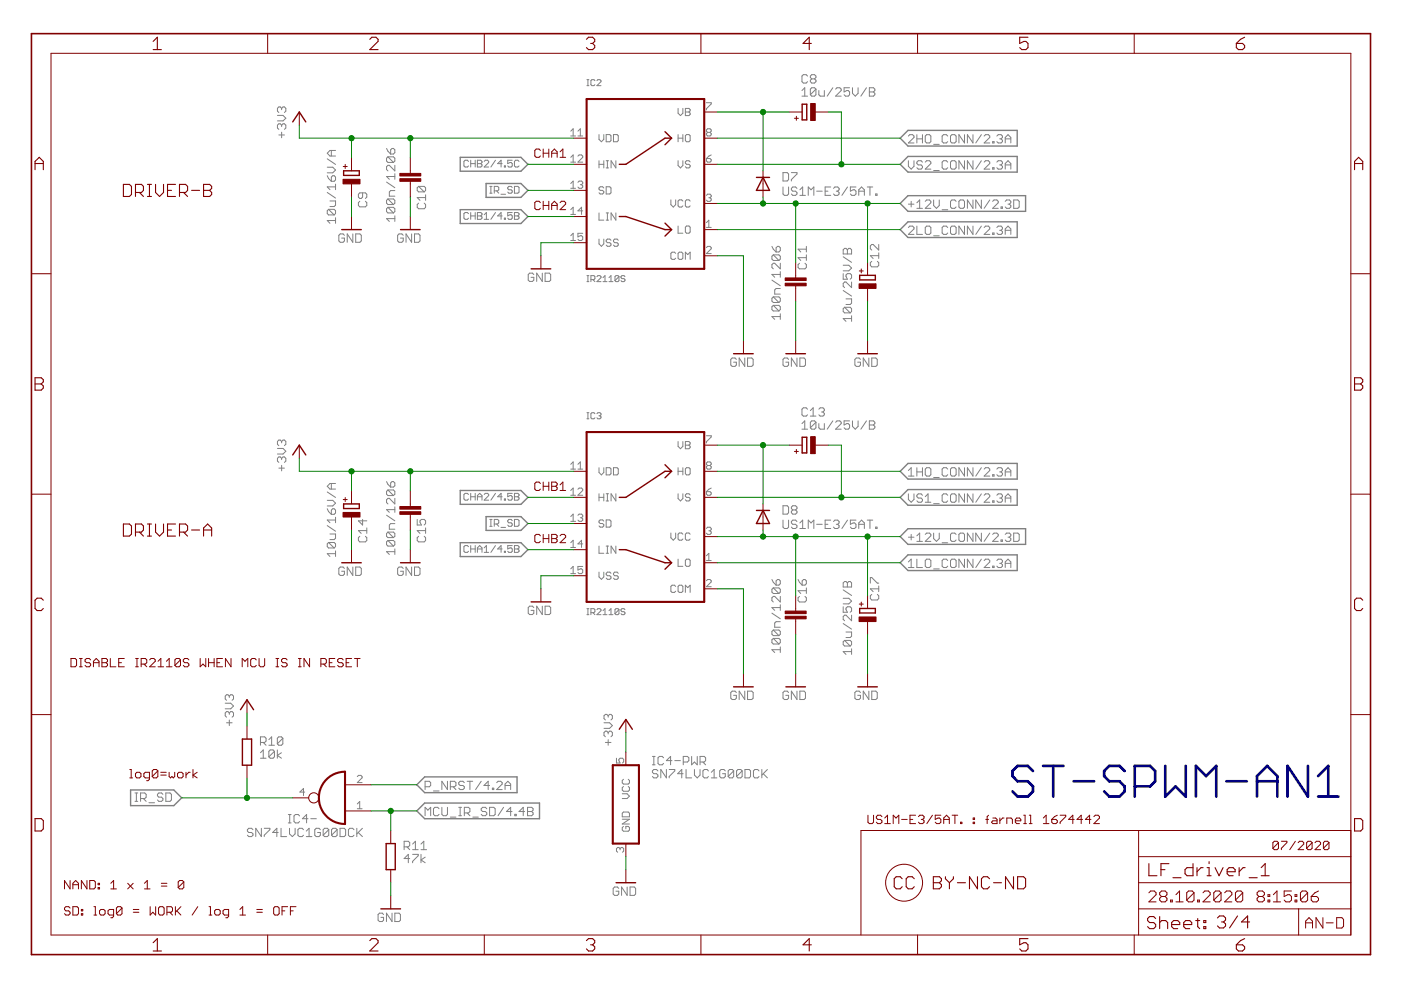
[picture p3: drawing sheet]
<svg xmlns="http://www.w3.org/2000/svg" width="297mm" height="210mm" viewBox="0 0 297 210" stroke-linecap="round" stroke-linejoin="round" font-family="sans-serif">
<g fill="#808080" stroke="#808080" stroke-width=".21">
<path d="M124.4 59.7h.5z"/>
<path d="M124.7 58.4v1.3z"/>
<path d="M124.4 58.4h.5z"/>
<path d="M125.3 58.4v1.3z"/>
<path d="M125.3 58.4h.6z"/>
<path d="M125.9 58.4l.2 .3z"/>
<path d="M126.1 58.7v.4z"/>
<path d="M126.1 59.1l-.2 .2z"/>
<path d="M125.3 59.3h.6z"/>
<path d="M125.7 59.3l.4 .4z"/>
<path d="M126.6 59.7h.8z"/>
<path d="M126.6 59.7l.8-.8z"/>
<path d="M127.4 58.7v.2z"/>
<path d="M127.2 58.4l.2 .3z"/>
<path d="M126.8 58.4h.4z"/>
<path d="M126.8 58.4l-.2 .3z"/>
<path d="M127.8 58.9l.5-.5z"/>
<path d="M128.3 58.4v1.3z"/>
<path d="M127.8 59.7h.9z"/>
<path d="M129.1 58.9l.4-.5z"/>
<path d="M129.5 58.4v1.3z"/>
<path d="M129.1 59.7h.9z"/>
<path d="M130.4 58.7v.8z"/>
<path d="M130.4 58.7l.2-.3z"/>
<path d="M130.6 58.4h.4z"/>
<path d="M131 58.4l.2 .3z"/>
<path d="M131.2 58.7v.8z"/>
<path d="M131.2 59.5l-.2 .2z"/>
<path d="M130.6 59.7h.4z"/>
<path d="M130.4 59.5l.2 .2z"/>
<path d="M130.4 59.5l.8-.8z"/>
<path d="M132.3 58.4l.2 .3z"/>
<path d="M131.9 58.4h.4z"/>
<path d="M131.9 58.4l-.2 .3z"/>
<path d="M131.7 58.7v.2z"/>
<path d="M131.7 58.9l.2 .2z"/>
<path d="M131.9 59.1h.4z"/>
<path d="M132.3 59.1l.2 .2z"/>
<path d="M132.5 59.3v.2z"/>
<path d="M132.5 59.5l-.2 .2z"/>
<path d="M131.9 59.7h.4z"/>
<path d="M131.7 59.5l.2 .2z"/>
<path d="M166 39.6v1.5z"/>
<path d="M166 41.1l.3 .3z"/>
<path d="M166.3 41.4h.6z"/>
<path d="M166.9 41.4l.3-.3z"/>
<path d="M167.2 39.6v1.5z"/>
<path d="M168.7 39.6l.3 .3z"/>
<path d="M168.1 39.6h.6z"/>
<path d="M167.8 39.9l.3-.3z"/>
<path d="M167.8 39.9v.3z"/>
<path d="M167.8 40.2l.3 .3z"/>
<path d="M168.1 40.5h.6z"/>
<path d="M168.7 40.5l.3 .3z"/>
<path d="M169 40.8v.3z"/>
<path d="M169 41.1l-.3 .3z"/>
<path d="M168.1 41.4h.6z"/>
<path d="M167.8 41.1l.3 .3z"/>
<path d="M169.6 40.2l.6-.6z"/>
<path d="M170.2 39.6v1.8z"/>
<path d="M169.6 41.4h1.2z"/>
<path d="M171.4 39.6v1.8z"/>
<path d="M171.4 39.6l.6 .6z"/>
<path d="M172 40.2l.6-.6z"/>
<path d="M172.6 39.6v1.8z"/>
<path d="M173.1 40.5h1.2z"/>
<path d="M174.9 39.6h1.2z"/>
<path d="M174.9 39.6v1.8z"/>
<path d="M174.9 41.4h1.2z"/>
<path d="M174.9 40.5h.6z"/>
<path d="M176.7 39.9l.3-.3z"/>
<path d="M177 39.6h.6z"/>
<path d="M177.6 39.6l.3 .3z"/>
<path d="M177.9 39.9v.3z"/>
<path d="M177.9 40.2l-.3 .3z"/>
<path d="M177.3 40.5h.3z"/>
<path d="M177.6 40.5l.3 .3z"/>
<path d="M177.9 40.8v.3z"/>
<path d="M177.9 41.1l-.3 .3z"/>
<path d="M177 41.4h.6z"/>
<path d="M176.7 41.1l.3 .3z"/>
<path d="M179.7 39.6l-1.2 1.8z"/>
<path d="M180.3 39.6h1.2z"/>
<path d="M180.3 39.6v.9z"/>
<path d="M180.3 40.5l.6-.3z"/>
<path d="M180.9 40.2h.3z"/>
<path d="M181.2 40.2l.3 .3z"/>
<path d="M181.5 40.5v.6z"/>
<path d="M181.5 41.1l-.3 .3z"/>
<path d="M180.6 41.4h.6z"/>
<path d="M180.3 41.1l.3 .3z"/>
<path d="M182.1 40.2v1.2z"/>
<path d="M182.1 40.2l.6-.6z"/>
<path d="M182.7 39.6l.6 .6z"/>
<path d="M183.3 40.2v1.2z"/>
<path d="M182.1 40.5h1.2z"/>
<path d="M184.4 39.6v1.8z"/>
<path d="M183.9 39.6h1.1z"/>
<path d="M185.7 41.1v.3z"/>
<path d="M185.7 41.1h.2z"/>
<path d="M185.9 41.1v.3z"/>
<path d="M185.7 41.4h.2z"/>
<path d="M82 46.4l.5 .5z"/>
<path d="M82 46.4h1.7z"/>
<path d="M83.7 45.8v1.1z"/>
<path d="M82.3 45.1h1.1z"/>
<path d="M82 44.9l.3 .2z"/>
<path d="M82 44.3v.6z"/>
<path d="M82 44.3l.3-.3z"/>
<path d="M82.3 44h1.1z"/>
<path d="M83.4 44l.3 .3z"/>
<path d="M83.7 44.3v.6z"/>
<path d="M83.7 44.9l-.3 .2z"/>
<path d="M82.3 44l1.1 1.1z"/>
<path d="M82.3 43.4h1.1z"/>
<path d="M82 43.1l.3 .3z"/>
<path d="M82 42.5v.6z"/>
<path d="M82 42.5l.3-.3z"/>
<path d="M82.3 42.2h1.1z"/>
<path d="M83.4 42.2l.3 .3z"/>
<path d="M83.7 42.5v.6z"/>
<path d="M83.7 43.1l-.3 .3z"/>
<path d="M82.3 42.2l1.1 1.2z"/>
<path d="M82.5 41.6h1.2z"/>
<path d="M82.5 40.7v.9z"/>
<path d="M82.8 40.4l-.3 .3z"/>
<path d="M82.8 40.4h.9z"/>
<path d="M82 38.6l1.7 1.2z"/>
<path d="M82 37.4l.5 .6z"/>
<path d="M82 37.4h1.7z"/>
<path d="M83.7 36.8v1.2z"/>
<path d="M83.7 35.1v1.1z"/>
<path d="M82.5 35.1l1.2 1.1z"/>
<path d="M82.3 35.1h.2z"/>
<path d="M82 35.3l.3-.2z"/>
<path d="M82 35.3v.6z"/>
<path d="M82 35.9l.3 .3z"/>
<path d="M82.3 34.4h1.1z"/>
<path d="M82 34.1l.3 .3z"/>
<path d="M82 33.5v.6z"/>
<path d="M82 33.5l.3-.2z"/>
<path d="M82.3 33.3h1.1z"/>
<path d="M83.4 33.3l.3 .2z"/>
<path d="M83.7 33.5v.6z"/>
<path d="M83.7 34.1l-.3 .3z"/>
<path d="M82.3 33.3l1.1 1.1z"/>
<path d="M82 31.5l.3 .6z"/>
<path d="M82.3 32.1l.5 .6z"/>
<path d="M82.8 32.7h.6z"/>
<path d="M83.4 32.7l.3-.3z"/>
<path d="M83.7 31.8v.6z"/>
<path d="M83.4 31.5l.3 .3z"/>
<path d="M83.1 31.5h.3z"/>
<path d="M82.8 31.8l.3-.3z"/>
<path d="M82.8 31.8v.9z"/>
<path d="M69.4 46.8l.6 .5z"/>
<path d="M69.4 46.8h1.7z"/>
<path d="M71.1 46.2v1.1z"/>
<path d="M69.7 45.6h1.1z"/>
<path d="M69.4 45.3l.3 .3z"/>
<path d="M69.4 44.7v.6z"/>
<path d="M69.7 44.4l-.3 .3z"/>
<path d="M69.7 44.4h1.1z"/>
<path d="M70.8 44.4l.3 .3z"/>
<path d="M71.1 44.7v.6z"/>
<path d="M71.1 45.3l-.3 .3z"/>
<path d="M69.7 44.4l1.1 1.2z"/>
<path d="M70 43.8h.8z"/>
<path d="M70.8 43.8l.3-.3z"/>
<path d="M71.1 42.6v.9z"/>
<path d="M70 42.6h1.1z"/>
<path d="M69.4 40.8l1.7 1.2z"/>
<path d="M69.4 39.6l.6 .6z"/>
<path d="M69.4 39.6h1.7z"/>
<path d="M71.1 39v1.2z"/>
<path d="M69.4 37.3l.3 .5z"/>
<path d="M69.7 37.8l.6 .6z"/>
<path d="M70.3 38.4h.5z"/>
<path d="M70.8 38.4l.3-.3z"/>
<path d="M71.1 37.5v.6z"/>
<path d="M70.8 37.3l.3 .2z"/>
<path d="M70.5 37.3h.3z"/>
<path d="M70.5 37.3l-.2 .2z"/>
<path d="M70.3 37.5v.9z"/>
<path d="M69.4 36.6h1.1z"/>
<path d="M70.5 36.6l.6-.6z"/>
<path d="M70.5 35.5l.6 .5z"/>
<path d="M69.4 35.5h1.1z"/>
<path d="M69.4 33.7l1.7 1.2z"/>
<path d="M70 33.1h1.1z"/>
<path d="M69.4 32.5l.6 .6z"/>
<path d="M70 31.9l-.6 .6z"/>
<path d="M70 31.9h1.1z"/>
<path d="M70.3 31.9v1.2z"/>
<path d="M85.2 49.6l.3 .3z"/>
<path d="M84.6 49.6h.6z"/>
<path d="M84.6 49.6l-.3 .3z"/>
<path d="M84.3 49.9v1.2z"/>
<path d="M84.3 51.1l.3 .3z"/>
<path d="M84.6 51.4h.6z"/>
<path d="M85.2 51.4l.3-.3z"/>
<path d="M85.5 50.5v.6z"/>
<path d="M84.9 50.5h.6z"/>
<path d="M86.1 49.6v1.8z"/>
<path d="M86.1 49.6l1.2 1.8z"/>
<path d="M87.3 49.6v1.8z"/>
<path d="M87.9 49.6v1.8z"/>
<path d="M87.9 51.4h.9z"/>
<path d="M88.8 51.4l.2-.3z"/>
<path d="M89 49.9v1.2z"/>
<path d="M88.8 49.6l.2 .3z"/>
<path d="M87.9 49.6h.9z"/>
<path d="M112.9 57.9l.3 .3z"/>
<path d="M112.3 57.9h.6z"/>
<path d="M112.3 57.9l-.3 .3z"/>
<path d="M112 58.2v1.2z"/>
<path d="M112 59.4l.3 .3z"/>
<path d="M112.3 59.7h.6z"/>
<path d="M112.9 59.7l.3-.3z"/>
<path d="M113.2 58.8v.6z"/>
<path d="M112.6 58.8h.6z"/>
<path d="M113.8 57.9v1.8z"/>
<path d="M113.8 57.9l1.2 1.8z"/>
<path d="M115 57.9v1.8z"/>
<path d="M115.6 57.9v1.8z"/>
<path d="M115.6 59.7h.9z"/>
<path d="M116.5 59.7l.3-.3z"/>
<path d="M116.8 58.2v1.2z"/>
<path d="M116.5 57.9l.3 .3z"/>
<path d="M115.6 57.9h.9z"/>
<path d="M155.8 75.9l.3 .3z"/>
<path d="M155.2 75.9h.6z"/>
<path d="M155.2 75.9l-.3 .3z"/>
<path d="M154.9 76.2v1.2z"/>
<path d="M154.9 77.4l.3 .3z"/>
<path d="M155.2 77.7h.6z"/>
<path d="M155.8 77.7l.3-.3z"/>
<path d="M156.1 76.8v.6z"/>
<path d="M155.5 76.8h.6z"/>
<path d="M156.7 75.9v1.8z"/>
<path d="M156.7 75.9l1.2 1.8z"/>
<path d="M157.9 75.9v1.8z"/>
<path d="M158.5 75.9v1.8z"/>
<path d="M158.5 77.7h.9z"/>
<path d="M159.4 77.7l.3-.3z"/>
<path d="M159.7 76.2v1.2z"/>
<path d="M159.4 75.9l.3 .3z"/>
<path d="M158.5 75.9h.9z"/>
<path d="M72.7 49.6l.3 .3z"/>
<path d="M72.1 49.6h.6z"/>
<path d="M72.1 49.6l-.3 .3z"/>
<path d="M71.8 49.9v1.2z"/>
<path d="M71.8 51.1l.3 .3z"/>
<path d="M72.1 51.4h.6z"/>
<path d="M72.7 51.4l.3-.3z"/>
<path d="M73 50.5v.6z"/>
<path d="M72.4 50.5h.6z"/>
<path d="M73.6 49.6v1.8z"/>
<path d="M73.6 49.6l1.2 1.8z"/>
<path d="M74.8 49.6v1.8z"/>
<path d="M75.4 49.6v1.8z"/>
<path d="M75.4 51.4h.9z"/>
<path d="M76.3 51.4l.3-.3z"/>
<path d="M76.6 49.9v1.2z"/>
<path d="M76.3 49.6l.3 .3z"/>
<path d="M75.4 49.6h.9z"/>
<path d="M178.8 67.5l.6 .6z"/>
<path d="M178.8 67.5h1.8z"/>
<path d="M180.6 67v1.1z"/>
<path d="M179.1 66.3h1.2z"/>
<path d="M178.8 66l.3 .3z"/>
<path d="M178.8 65.4v.6z"/>
<path d="M178.8 65.4l.3-.2z"/>
<path d="M179.1 65.2h1.2z"/>
<path d="M180.3 65.2l.3 .2z"/>
<path d="M180.6 65.4v.6z"/>
<path d="M180.6 66l-.3 .3z"/>
<path d="M179.1 65.2l1.2 1.1z"/>
<path d="M179.4 64.6h.9z"/>
<path d="M180.3 64.6l.3-.3z"/>
<path d="M180.6 63.4v.9z"/>
<path d="M179.4 63.4h1.2z"/>
<path d="M178.8 61.6l1.8 1.2z"/>
<path d="M180.6 59.8v1.2z"/>
<path d="M179.4 59.8l1.2 1.2z"/>
<path d="M179.1 59.8h.3z"/>
<path d="M179.1 59.8l-.3 .3z"/>
<path d="M178.8 60.1v.6z"/>
<path d="M178.8 60.7l.3 .3z"/>
<path d="M178.8 58v1.2z"/>
<path d="M178.8 59.2h.9z"/>
<path d="M179.4 58.6l.3 .6z"/>
<path d="M179.4 58.3v.3z"/>
<path d="M179.7 58l-.3 .3z"/>
<path d="M179.7 58h.6z"/>
<path d="M180.3 58l.3 .3z"/>
<path d="M180.6 58.3v.6z"/>
<path d="M180.6 58.9l-.3 .3z"/>
<path d="M178.8 57.4h1.2z"/>
<path d="M180 57.4l.6-.6z"/>
<path d="M180 56.2l.6 .6z"/>
<path d="M178.8 56.2h1.2z"/>
<path d="M178.8 54.4l1.8 1.2z"/>
<path d="M178.8 53.8h1.8z"/>
<path d="M178.8 53v.8z"/>
<path d="M178.8 53l.3-.3z"/>
<path d="M179.1 52.7h.3z"/>
<path d="M179.4 52.7l.3 .3z"/>
<path d="M179.7 53l.3-.3z"/>
<path d="M180 52.7h.3z"/>
<path d="M180.3 52.7l.3 .3z"/>
<path d="M180.6 53v.8z"/>
<path d="M179.7 53v.8z"/>
<path d="M163.7 67.1l.6 .6z"/>
<path d="M163.7 67.1h1.7z"/>
<path d="M165.4 66.5v1.2z"/>
<path d="M164 65.9h1.1z"/>
<path d="M163.7 65.6l.3 .3z"/>
<path d="M163.7 65v.6z"/>
<path d="M163.7 65l.3-.3z"/>
<path d="M164 64.7h1.1z"/>
<path d="M165.1 64.7l.3 .3z"/>
<path d="M165.4 65v.6z"/>
<path d="M165.1 65.9l.3-.3z"/>
<path d="M164 64.7l1.1 1.2z"/>
<path d="M164 64.1h1.1z"/>
<path d="M163.7 63.8l.3 .3z"/>
<path d="M163.7 63.2v.6z"/>
<path d="M163.7 63.2l.3-.3z"/>
<path d="M164 62.9h1.1z"/>
<path d="M165.1 62.9l.3 .3z"/>
<path d="M165.4 63.2v.6z"/>
<path d="M165.4 63.8l-.3 .3z"/>
<path d="M164 62.9l1.1 1.2z"/>
<path d="M164.3 62.4h1.1z"/>
<path d="M164.3 61.5v.9z"/>
<path d="M164.3 61.5l.2-.3z"/>
<path d="M164.5 61.2h.9z"/>
<path d="M163.7 59.4l1.7 1.2z"/>
<path d="M163.7 58.2l.6 .6z"/>
<path d="M163.7 58.2h1.7z"/>
<path d="M165.4 57.6v1.2z"/>
<path d="M165.4 55.8v1.2z"/>
<path d="M164.3 55.8l1.1 1.2z"/>
<path d="M164 55.8h.3z"/>
<path d="M164 55.8l-.3 .3z"/>
<path d="M163.7 56.1v.6z"/>
<path d="M163.7 56.7l.3 .3z"/>
<path d="M164 55.2h1.1z"/>
<path d="M163.7 54.9l.3 .3z"/>
<path d="M163.7 54.3v.6z"/>
<path d="M163.7 54.3l.3-.3z"/>
<path d="M164 54h1.1z"/>
<path d="M165.1 54l.3 .3z"/>
<path d="M165.4 54.3v.6z"/>
<path d="M165.4 54.9l-.3 .3z"/>
<path d="M164 54l1.1 1.2z"/>
<path d="M163.7 52.2l.3 .6z"/>
<path d="M164 52.8l.5 .6z"/>
<path d="M164.5 53.4h.6z"/>
<path d="M165.1 53.4l.3-.3z"/>
<path d="M165.4 52.5v.6z"/>
<path d="M165.1 52.2l.3 .3z"/>
<path d="M164.8 52.2h.3z"/>
<path d="M164.8 52.2l-.3 .3z"/>
<path d="M164.5 52.5v.9z"/>
<path d="M166.9 75.9l.3 .3z"/>
<path d="M166.3 75.9h.6z"/>
<path d="M166.3 75.9l-.3 .3z"/>
<path d="M166 76.2v1.2z"/>
<path d="M166 77.4l.3 .3z"/>
<path d="M166.3 77.7h.6z"/>
<path d="M166.9 77.7l.3-.3z"/>
<path d="M167.2 76.8v.6z"/>
<path d="M166.6 76.8h.6z"/>
<path d="M167.8 75.9v1.8z"/>
<path d="M167.8 75.9l1.2 1.8z"/>
<path d="M169 75.9v1.8z"/>
<path d="M169.6 75.9v1.8z"/>
<path d="M169.6 77.7h.9z"/>
<path d="M170.8 77.4l-.3 .3z"/>
<path d="M170.8 76.2v1.2z"/>
<path d="M170.5 75.9l.3 .3z"/>
<path d="M169.6 75.9h.9z"/>
<path d="M182.1 75.9l.3 .3z"/>
<path d="M181.5 75.9h.6z"/>
<path d="M181.5 75.9l-.2 .3z"/>
<path d="M181.3 76.2v1.2z"/>
<path d="M181.3 77.4l.2 .3z"/>
<path d="M181.5 77.7h.6z"/>
<path d="M182.1 77.7l.3-.3z"/>
<path d="M182.4 76.8v.6z"/>
<path d="M181.8 76.8h.6z"/>
<path d="M183 75.9v1.8z"/>
<path d="M183 75.9l1.2 1.8z"/>
<path d="M184.2 75.9v1.8z"/>
<path d="M184.8 75.9v1.8z"/>
<path d="M184.8 77.7h.9z"/>
<path d="M185.7 77.7l.3-.3z"/>
<path d="M186 76.2v1.2z"/>
<path d="M185.7 75.9l.3 .3z"/>
<path d="M184.8 75.9h.9z"/>
<path d="M170 19.2l.6-.6z"/>
<path d="M170.6 18.6v1.8z"/>
<path d="M170 20.4h1.2z"/>
<path d="M171.8 18.9v1.2z"/>
<path d="M171.8 18.9l.3-.3z"/>
<path d="M172.1 18.6h.6z"/>
<path d="M172.7 18.6l.3 .3z"/>
<path d="M173 18.9v1.2z"/>
<path d="M173 20.1l-.3 .3z"/>
<path d="M172.1 20.4h.6z"/>
<path d="M171.8 20.1l.3 .3z"/>
<path d="M171.8 20.1l1.2-1.2z"/>
<path d="M173.6 19.2v.9z"/>
<path d="M173.6 20.1l.3 .3z"/>
<path d="M173.9 20.4h.9z"/>
<path d="M174.8 19.2v1.2z"/>
<path d="M176.6 18.6l-1.2 1.8z"/>
<path d="M177.2 20.4h1.2z"/>
<path d="M177.2 20.4l1.2-1.2z"/>
<path d="M178.4 18.9v.3z"/>
<path d="M178.1 18.6l.3 .3z"/>
<path d="M177.5 18.6h.6z"/>
<path d="M177.5 18.6l-.3 .3z"/>
<path d="M179 18.6h1.1z"/>
<path d="M179 18.6v.9z"/>
<path d="M179 19.5l.5-.3z"/>
<path d="M179.5 19.2h.3z"/>
<path d="M179.8 19.2l.3 .3z"/>
<path d="M180.1 19.5v.6z"/>
<path d="M180.1 20.1l-.3 .3z"/>
<path d="M179.3 20.4h.5z"/>
<path d="M179 20.1l.3 .3z"/>
<path d="M180.7 18.6v1.2z"/>
<path d="M180.7 19.8l.6 .6z"/>
<path d="M181.3 20.4l.6-.6z"/>
<path d="M181.9 18.6v1.2z"/>
<path d="M183.7 18.6l-1.2 1.8z"/>
<path d="M184.3 18.6v1.8z"/>
<path d="M184.3 18.6h.9z"/>
<path d="M185.2 18.6l.3 .3z"/>
<path d="M185.5 18.9v.3z"/>
<path d="M185.5 19.2l-.3 .3z"/>
<path d="M185.2 19.5l.3 .3z"/>
<path d="M185.5 19.8v.3z"/>
<path d="M185.5 20.1l-.3 .3z"/>
<path d="M184.3 20.4h.9z"/>
<path d="M184.3 19.5h.9z"/>
<path d="M59.7 28v1.2z"/>
<path d="M59.1 28.6h1.2z"/>
<path d="M58.8 27.1l.3 .3z"/>
<path d="M58.8 26.5v.6z"/>
<path d="M58.8 26.5l.3-.3z"/>
<path d="M59.1 26.2h.3z"/>
<path d="M59.4 26.2l.3 .3z"/>
<path d="M59.7 26.5v.3z"/>
<path d="M59.7 26.5l.3-.3z"/>
<path d="M60 26.2h.3z"/>
<path d="M60.3 26.2l.3 .3z"/>
<path d="M60.6 26.5v.6z"/>
<path d="M60.6 27.1l-.3 .3z"/>
<path d="M58.8 25.6h1.2z"/>
<path d="M60 25.6l.6-.5z"/>
<path d="M60 24.5l.6 .6z"/>
<path d="M58.8 24.5h1.2z"/>
<path d="M58.8 23.6l.3 .3z"/>
<path d="M58.8 23v.6z"/>
<path d="M58.8 23l.3-.3z"/>
<path d="M59.1 22.7h.3z"/>
<path d="M59.4 22.7l.3 .3z"/>
<path d="M59.7 23v.3z"/>
<path d="M59.7 23l.3-.3z"/>
<path d="M60 22.7h.3z"/>
<path d="M60.3 22.7l.3 .3z"/>
<path d="M60.6 23v.6z"/>
<path d="M60.6 23.6l-.3 .3z"/>
<path d="M124.4 130.3h.5z"/>
<path d="M124.7 129.1v1.2z"/>
<path d="M124.4 129.1h.5z"/>
<path d="M125.3 129.1v1.2z"/>
<path d="M125.3 129.1h.6z"/>
<path d="M125.9 129.1l.2 .2z"/>
<path d="M126.1 129.3v.4z"/>
<path d="M125.9 129.9l.2-.2z"/>
<path d="M125.3 129.9h.6z"/>
<path d="M125.7 129.9l.4 .4z"/>
<path d="M126.6 130.3h.8z"/>
<path d="M126.6 130.3l.8-.8z"/>
<path d="M127.4 129.3v.2z"/>
<path d="M127.2 129.1l.2 .2z"/>
<path d="M126.8 129.1h.4z"/>
<path d="M126.6 129.3l.2-.2z"/>
<path d="M127.8 129.5l.5-.4z"/>
<path d="M128.3 129.1v1.2z"/>
<path d="M127.8 130.3h.9z"/>
<path d="M129.1 129.5l.4-.4z"/>
<path d="M129.5 129.1v1.2z"/>
<path d="M129.1 130.3h.9z"/>
<path d="M130.4 129.3v.8z"/>
<path d="M130.4 129.3l.2-.2z"/>
<path d="M130.6 129.1h.4z"/>
<path d="M131 129.1l.2 .2z"/>
<path d="M131.2 129.3v.8z"/>
<path d="M131.2 130.1l-.2 .2z"/>
<path d="M130.6 130.3h.4z"/>
<path d="M130.4 130.1l.2 .2z"/>
<path d="M130.4 130.1l.8-.8z"/>
<path d="M132.3 129.1l.2 .2z"/>
<path d="M131.9 129.1h.4z"/>
<path d="M131.9 129.1l-.2 .2z"/>
<path d="M131.7 129.3v.2z"/>
<path d="M131.7 129.5l.2 .2z"/>
<path d="M131.9 129.7h.4z"/>
<path d="M132.3 129.7l.2 .2z"/>
<path d="M132.5 129.9v.2z"/>
<path d="M132.5 130.1l-.2 .2z"/>
<path d="M131.9 130.3h.4z"/>
<path d="M131.7 130.1l.2 .2z"/>
<path d="M166 110.3v1.5z"/>
<path d="M166 111.8l.3 .3z"/>
<path d="M166.3 112.1h.6z"/>
<path d="M166.9 112.1l.3-.3z"/>
<path d="M167.2 110.3v1.5z"/>
<path d="M168.7 110.3l.3 .3z"/>
<path d="M168.1 110.3h.6z"/>
<path d="M168.1 110.3l-.3 .3z"/>
<path d="M167.8 110.6v.3z"/>
<path d="M167.8 110.9l.3 .3z"/>
<path d="M168.1 111.2h.6z"/>
<path d="M168.7 111.2l.3 .3z"/>
<path d="M169 111.5v.3z"/>
<path d="M169 111.8l-.3 .3z"/>
<path d="M168.1 112.1h.6z"/>
<path d="M167.8 111.8l.3 .3z"/>
<path d="M169.6 110.9l.6-.6z"/>
<path d="M170.2 110.3v1.8z"/>
<path d="M169.6 112.1h1.2z"/>
<path d="M171.4 110.3v1.8z"/>
<path d="M171.4 110.3l.6 .6z"/>
<path d="M172 110.9l.6-.6z"/>
<path d="M172.6 110.3v1.8z"/>
<path d="M173.1 111.2h1.2z"/>
<path d="M174.9 110.3h1.2z"/>
<path d="M174.9 110.3v1.8z"/>
<path d="M174.9 112.1h1.2z"/>
<path d="M174.9 111.2h.6z"/>
<path d="M176.7 110.6l.3-.3z"/>
<path d="M177 110.3h.6z"/>
<path d="M177.6 110.3l.3 .3z"/>
<path d="M177.9 110.6v.3z"/>
<path d="M177.9 110.9l-.3 .3z"/>
<path d="M177.3 111.2h.3z"/>
<path d="M177.6 111.2l.3 .3z"/>
<path d="M177.9 111.5v.3z"/>
<path d="M177.9 111.8l-.3 .3z"/>
<path d="M177 112.1h.6z"/>
<path d="M176.7 111.8l.3 .3z"/>
<path d="M179.7 110.3l-1.2 1.8z"/>
<path d="M180.3 110.3h1.2z"/>
<path d="M180.3 110.3v.9z"/>
<path d="M180.3 111.2l.6-.3z"/>
<path d="M180.9 110.9h.3z"/>
<path d="M181.2 110.9l.3 .3z"/>
<path d="M181.5 111.2v.6z"/>
<path d="M181.2 112.1l.3-.3z"/>
<path d="M180.6 112.1h.6z"/>
<path d="M180.3 111.8l.3 .3z"/>
<path d="M182.1 110.9v1.2z"/>
<path d="M182.1 110.9l.6-.6z"/>
<path d="M182.7 110.3l.6 .6z"/>
<path d="M183.3 110.9v1.2z"/>
<path d="M182.1 111.2h1.2z"/>
<path d="M184.4 110.3v1.8z"/>
<path d="M183.9 110.3h1.1z"/>
<path d="M185.7 111.8v.3z"/>
<path d="M185.7 111.8h.2z"/>
<path d="M185.9 111.8v.3z"/>
<path d="M185.7 112.1h.2z"/>
<path d="M82 117l.5 .6z"/>
<path d="M82 117h1.7z"/>
<path d="M83.7 116.4v1.2z"/>
<path d="M82.3 115.8h1.1z"/>
<path d="M82 115.5l.3 .3z"/>
<path d="M82 114.9v.6z"/>
<path d="M82 114.9l.3-.3z"/>
<path d="M82.3 114.6h1.1z"/>
<path d="M83.4 114.6l.3 .3z"/>
<path d="M83.7 114.9v.6z"/>
<path d="M83.7 115.5l-.3 .3z"/>
<path d="M82.3 114.6l1.1 1.2z"/>
<path d="M82.3 114h1.1z"/>
<path d="M82 113.7l.3 .3z"/>
<path d="M82 113.1v.6z"/>
<path d="M82 113.1l.3-.3z"/>
<path d="M82.3 112.8h1.1z"/>
<path d="M83.4 112.8l.3 .3z"/>
<path d="M83.7 113.1v.6z"/>
<path d="M83.4 114l.3-.3z"/>
<path d="M82.3 112.8l1.1 1.2z"/>
<path d="M82.5 112.2h1.2z"/>
<path d="M82.5 111.3v.9z"/>
<path d="M82.8 111l-.3 .3z"/>
<path d="M82.8 111h.9z"/>
<path d="M82 109.2l1.7 1.2z"/>
<path d="M82 108.1l.5 .5z"/>
<path d="M82 108.1h1.7z"/>
<path d="M83.7 107.5v1.1z"/>
<path d="M83.7 105.7v1.1z"/>
<path d="M82.5 105.7l1.2 1.1z"/>
<path d="M82.3 105.7h.2z"/>
<path d="M82.3 105.7l-.3 .3z"/>
<path d="M82 106v.6z"/>
<path d="M82 106.6l.3 .2z"/>
<path d="M82.3 105.1h1.1z"/>
<path d="M82 104.8l.3 .3z"/>
<path d="M82 104.2v.6z"/>
<path d="M82 104.2l.3-.3z"/>
<path d="M82.3 103.9h1.1z"/>
<path d="M83.4 103.9l.3 .3z"/>
<path d="M83.7 104.2v.6z"/>
<path d="M83.7 104.8l-.3 .3z"/>
<path d="M82.3 103.9l1.1 1.2z"/>
<path d="M82 102.1l.3 .6z"/>
<path d="M82.3 102.7l.5 .6z"/>
<path d="M82.8 103.3h.6z"/>
<path d="M83.4 103.3l.3-.3z"/>
<path d="M83.7 102.4v.6z"/>
<path d="M83.4 102.1l.3 .3z"/>
<path d="M83.1 102.1h.3z"/>
<path d="M83.1 102.1l-.3 .3z"/>
<path d="M82.8 102.4v.9z"/>
<path d="M69.4 117.4l.6 .6z"/>
<path d="M69.4 117.4h1.7z"/>
<path d="M71.1 116.8v1.2z"/>
<path d="M69.7 116.2h1.1z"/>
<path d="M69.4 115.9l.3 .3z"/>
<path d="M69.4 115.3v.6z"/>
<path d="M69.7 115l-.3 .3z"/>
<path d="M69.7 115h1.1z"/>
<path d="M70.8 115l.3 .3z"/>
<path d="M71.1 115.3v.6z"/>
<path d="M71.1 115.9l-.3 .3z"/>
<path d="M69.7 115l1.1 1.2z"/>
<path d="M70 114.4h.8z"/>
<path d="M70.8 114.4l.3-.3z"/>
<path d="M71.1 113.2v.9z"/>
<path d="M70 113.2h1.1z"/>
<path d="M69.4 111.4l1.7 1.2z"/>
<path d="M69.4 110.3l.6 .5z"/>
<path d="M69.4 110.3h1.7z"/>
<path d="M71.1 109.7v1.1z"/>
<path d="M69.4 107.9l.3 .6z"/>
<path d="M69.7 108.5l.6 .6z"/>
<path d="M70.3 109.1h.5z"/>
<path d="M70.8 109.1l.3-.3z"/>
<path d="M71.1 108.2v.6z"/>
<path d="M70.8 107.9l.3 .3z"/>
<path d="M70.5 107.9h.3z"/>
<path d="M70.5 107.9l-.2 .3z"/>
<path d="M70.3 108.2v.9z"/>
<path d="M69.4 107.3h1.1z"/>
<path d="M70.5 107.3l.6-.6z"/>
<path d="M70.5 106.1l.6 .6z"/>
<path d="M69.4 106.1h1.1z"/>
<path d="M69.4 104.3l1.7 1.2z"/>
<path d="M70 103.7h1.1z"/>
<path d="M69.4 103.1l.6 .6z"/>
<path d="M70 102.5l-.6 .6z"/>
<path d="M70 102.5h1.1z"/>
<path d="M70.3 102.5v1.2z"/>
<path d="M85.2 120.2l.3 .3z"/>
<path d="M84.6 120.2h.6z"/>
<path d="M84.6 120.2l-.3 .3z"/>
<path d="M84.3 120.5v1.2z"/>
<path d="M84.3 121.7l.3 .3z"/>
<path d="M84.6 122h.6z"/>
<path d="M85.2 122l.3-.3z"/>
<path d="M85.5 121.1v.6z"/>
<path d="M84.9 121.1h.6z"/>
<path d="M86.1 120.2v1.8z"/>
<path d="M86.1 120.2l1.2 1.8z"/>
<path d="M87.3 120.2v1.8z"/>
<path d="M87.9 120.2v1.8z"/>
<path d="M87.9 122h.9z"/>
<path d="M88.8 122l.2-.3z"/>
<path d="M89 120.5v1.2z"/>
<path d="M88.8 120.2l.2 .3z"/>
<path d="M87.9 120.2h.9z"/>
<path d="M112.9 128.5l.3 .3z"/>
<path d="M112.3 128.5h.6z"/>
<path d="M112.3 128.5l-.3 .3z"/>
<path d="M112 128.8v1.2z"/>
<path d="M112 130l.3 .3z"/>
<path d="M112.3 130.3h.6z"/>
<path d="M112.9 130.3l.3-.3z"/>
<path d="M113.2 129.4v.6z"/>
<path d="M112.6 129.4h.6z"/>
<path d="M113.8 128.5v1.8z"/>
<path d="M113.8 128.5l1.2 1.8z"/>
<path d="M115 128.5v1.8z"/>
<path d="M115.6 128.5v1.8z"/>
<path d="M115.6 130.3h.9z"/>
<path d="M116.5 130.3l.3-.3z"/>
<path d="M116.8 128.8v1.2z"/>
<path d="M116.5 128.5l.3 .3z"/>
<path d="M115.6 128.5h.9z"/>
<path d="M155.8 146.5l.3 .3z"/>
<path d="M155.2 146.5h.6z"/>
<path d="M155.2 146.5l-.3 .3z"/>
<path d="M154.9 146.8v1.2z"/>
<path d="M154.9 148l.3 .3z"/>
<path d="M155.2 148.3h.6z"/>
<path d="M155.8 148.3l.3-.3z"/>
<path d="M156.1 147.4v.6z"/>
<path d="M155.5 147.4h.6z"/>
<path d="M156.7 146.5v1.8z"/>
<path d="M156.7 146.5l1.2 1.8z"/>
<path d="M157.9 146.5v1.8z"/>
<path d="M158.5 146.5v1.8z"/>
<path d="M158.5 148.3h.9z"/>
<path d="M159.4 148.3l.3-.3z"/>
<path d="M159.7 146.8v1.2z"/>
<path d="M159.4 146.5l.3 .3z"/>
<path d="M158.5 146.5h.9z"/>
<path d="M72.7 120.2l.3 .3z"/>
<path d="M72.1 120.2h.6z"/>
<path d="M72.1 120.2l-.3 .3z"/>
<path d="M71.8 120.5v1.2z"/>
<path d="M71.8 121.7l.3 .3z"/>
<path d="M72.1 122h.6z"/>
<path d="M72.7 122l.3-.3z"/>
<path d="M73 121.1v.6z"/>
<path d="M72.4 121.1h.6z"/>
<path d="M73.6 120.2v1.8z"/>
<path d="M73.6 120.2l1.2 1.8z"/>
<path d="M74.8 120.2v1.8z"/>
<path d="M75.4 120.2v1.8z"/>
<path d="M75.4 122h.9z"/>
<path d="M76.3 122l.3-.3z"/>
<path d="M76.6 120.5v1.2z"/>
<path d="M76.3 120.2l.3 .3z"/>
<path d="M75.4 120.2h.9z"/>
<path d="M178.8 138.2l.6 .5z"/>
<path d="M178.8 138.2h1.8z"/>
<path d="M180.6 137.6v1.1z"/>
<path d="M179.1 137h1.2z"/>
<path d="M178.8 136.7l.3 .3z"/>
<path d="M178.8 136.1v.6z"/>
<path d="M178.8 136.1l.3-.3z"/>
<path d="M179.1 135.8h1.2z"/>
<path d="M180.3 135.8l.3 .3z"/>
<path d="M180.6 136.1v.6z"/>
<path d="M180.6 136.7l-.3 .3z"/>
<path d="M179.1 135.8l1.2 1.2z"/>
<path d="M179.4 135.2h.9z"/>
<path d="M180.3 135.2l.3-.3z"/>
<path d="M180.6 134v.9z"/>
<path d="M179.4 134h1.2z"/>
<path d="M178.8 132.2l1.8 1.2z"/>
<path d="M180.6 130.4v1.2z"/>
<path d="M179.4 130.4l1.2 1.2z"/>
<path d="M179.1 130.4h.3z"/>
<path d="M179.1 130.4l-.3 .3z"/>
<path d="M178.8 130.7v.6z"/>
<path d="M178.8 131.3l.3 .3z"/>
<path d="M178.8 128.7v1.1z"/>
<path d="M178.8 129.8h.9z"/>
<path d="M179.4 129.2l.3 .6z"/>
<path d="M179.4 128.9v.3z"/>
<path d="M179.7 128.7l-.3 .2z"/>
<path d="M179.7 128.7h.6z"/>
<path d="M180.3 128.7l.3 .2z"/>
<path d="M180.6 128.9v.6z"/>
<path d="M180.3 129.8l.3-.3z"/>
<path d="M178.8 128h1.2z"/>
<path d="M180 128l.6-.6z"/>
<path d="M180 126.9l.6 .5z"/>
<path d="M178.8 126.9h1.2z"/>
<path d="M178.8 125.1l1.8 1.2z"/>
<path d="M178.8 124.5h1.8z"/>
<path d="M178.8 123.6v.9z"/>
<path d="M178.8 123.6l.3-.3z"/>
<path d="M179.1 123.3h.3z"/>
<path d="M179.4 123.3l.3 .3z"/>
<path d="M179.7 123.6l.3-.3z"/>
<path d="M180 123.3h.3z"/>
<path d="M180.3 123.3l.3 .3z"/>
<path d="M180.6 123.6v.9z"/>
<path d="M179.7 123.6v.9z"/>
<path d="M163.7 137.8l.6 .5z"/>
<path d="M163.7 137.8h1.7z"/>
<path d="M165.4 137.2v1.1z"/>
<path d="M164 136.5h1.1z"/>
<path d="M163.7 136.2l.3 .3z"/>
<path d="M163.7 135.7v.5z"/>
<path d="M163.7 135.7l.3-.3z"/>
<path d="M164 135.4h1.1z"/>
<path d="M165.1 135.4l.3 .3z"/>
<path d="M165.4 135.7v.5z"/>
<path d="M165.4 136.2l-.3 .3z"/>
<path d="M164 135.4l1.1 1.1z"/>
<path d="M164 134.8h1.1z"/>
<path d="M163.7 134.5l.3 .3z"/>
<path d="M163.7 133.9v.6z"/>
<path d="M163.7 133.9l.3-.3z"/>
<path d="M164 133.6h1.1z"/>
<path d="M165.1 133.6l.3 .3z"/>
<path d="M165.4 133.9v.6z"/>
<path d="M165.4 134.5l-.3 .3z"/>
<path d="M164 133.6l1.1 1.2z"/>
<path d="M164.3 133h1.1z"/>
<path d="M164.3 132.1v.9z"/>
<path d="M164.3 132.1l.2-.3z"/>
<path d="M164.5 131.8h.9z"/>
<path d="M163.7 130l1.7 1.2z"/>
<path d="M163.7 128.8l.6 .6z"/>
<path d="M163.7 128.8h1.7z"/>
<path d="M165.4 128.2v1.2z"/>
<path d="M165.4 126.4v1.2z"/>
<path d="M164.3 126.4l1.1 1.2z"/>
<path d="M164 126.4h.3z"/>
<path d="M163.7 126.7l.3-.3z"/>
<path d="M163.7 126.7v.6z"/>
<path d="M163.7 127.3l.3 .3z"/>
<path d="M164 125.8h1.1z"/>
<path d="M163.7 125.5l.3 .3z"/>
<path d="M163.7 124.9v.6z"/>
<path d="M163.7 124.9l.3-.2z"/>
<path d="M164 124.7h1.1z"/>
<path d="M165.1 124.7l.3 .2z"/>
<path d="M165.4 124.9v.6z"/>
<path d="M165.4 125.5l-.3 .3z"/>
<path d="M164 124.7l1.1 1.1z"/>
<path d="M163.7 122.9l.3 .6z"/>
<path d="M164 123.5l.5 .6z"/>
<path d="M164.5 124.1h.6z"/>
<path d="M165.1 124.1l.3-.3z"/>
<path d="M165.4 123.2v.6z"/>
<path d="M165.1 122.9l.3 .3z"/>
<path d="M164.8 122.9h.3z"/>
<path d="M164.8 122.9l-.3 .3z"/>
<path d="M164.5 123.2v.9z"/>
<path d="M166.9 146.5l.3 .3z"/>
<path d="M166.3 146.5h.6z"/>
<path d="M166.3 146.5l-.3 .3z"/>
<path d="M166 146.8v1.2z"/>
<path d="M166 148l.3 .3z"/>
<path d="M166.3 148.3h.6z"/>
<path d="M166.9 148.3l.3-.3z"/>
<path d="M167.2 147.4v.6z"/>
<path d="M166.6 147.4h.6z"/>
<path d="M167.8 146.5v1.8z"/>
<path d="M167.8 146.5l1.2 1.8z"/>
<path d="M169 146.5v1.8z"/>
<path d="M169.6 146.5v1.8z"/>
<path d="M169.6 148.3h.9z"/>
<path d="M170.8 148l-.3 .3z"/>
<path d="M170.8 146.8v1.2z"/>
<path d="M170.5 146.5l.3 .3z"/>
<path d="M169.6 146.5h.9z"/>
<path d="M182.1 146.5l.3 .3z"/>
<path d="M181.5 146.5h.6z"/>
<path d="M181.5 146.5l-.2 .3z"/>
<path d="M181.3 146.8v1.2z"/>
<path d="M181.3 148l.2 .3z"/>
<path d="M181.5 148.3h.6z"/>
<path d="M182.1 148.3l.3-.3z"/>
<path d="M182.4 147.4v.6z"/>
<path d="M181.8 147.4h.6z"/>
<path d="M183 146.5v1.8z"/>
<path d="M183 146.5l1.2 1.8z"/>
<path d="M184.2 146.5v1.8z"/>
<path d="M184.8 146.5v1.8z"/>
<path d="M184.8 148.3h.9z"/>
<path d="M185.7 148.3l.3-.3z"/>
<path d="M186 146.8v1.2z"/>
<path d="M185.7 146.5l.3 .3z"/>
<path d="M184.8 146.5h.9z"/>
<path d="M170 89.8l.6-.6z"/>
<path d="M170.6 89.2v1.8z"/>
<path d="M170 91h1.2z"/>
<path d="M171.8 89.5v1.2z"/>
<path d="M171.8 89.5l.3-.3z"/>
<path d="M172.1 89.2h.6z"/>
<path d="M172.7 89.2l.3 .3z"/>
<path d="M173 89.5v1.2z"/>
<path d="M173 90.7l-.3 .3z"/>
<path d="M172.1 91h.6z"/>
<path d="M171.8 90.7l.3 .3z"/>
<path d="M171.8 90.7l1.2-1.2z"/>
<path d="M173.6 89.8v.9z"/>
<path d="M173.6 90.7l.3 .3z"/>
<path d="M173.9 91h.9z"/>
<path d="M174.8 89.8v1.2z"/>
<path d="M176.6 89.2l-1.2 1.8z"/>
<path d="M177.2 91h1.2z"/>
<path d="M178.4 89.8l-1.2 1.2z"/>
<path d="M178.4 89.5v.3z"/>
<path d="M178.1 89.2l.3 .3z"/>
<path d="M177.5 89.2h.6z"/>
<path d="M177.5 89.2l-.3 .3z"/>
<path d="M179 89.2h1.1z"/>
<path d="M179 89.2v.9z"/>
<path d="M179 90.1l.5-.3z"/>
<path d="M179.5 89.8h.3z"/>
<path d="M179.8 89.8l.3 .3z"/>
<path d="M180.1 90.1v.6z"/>
<path d="M180.1 90.7l-.3 .3z"/>
<path d="M179.3 91h.5z"/>
<path d="M179 90.7l.3 .3z"/>
<path d="M180.7 89.2v1.2z"/>
<path d="M180.7 90.4l.6 .6z"/>
<path d="M181.3 91l.6-.6z"/>
<path d="M181.9 89.2v1.2z"/>
<path d="M183.7 89.2l-1.2 1.8z"/>
<path d="M184.3 89.2v1.8z"/>
<path d="M184.3 89.2h.9z"/>
<path d="M185.2 89.2l.3 .3z"/>
<path d="M185.5 89.5v.3z"/>
<path d="M185.5 89.8l-.3 .3z"/>
<path d="M185.2 90.1l.3 .3z"/>
<path d="M185.5 90.4v.3z"/>
<path d="M185.5 90.7l-.3 .3z"/>
<path d="M184.3 91h.9z"/>
<path d="M184.3 90.1h.9z"/>
<path d="M59.7 98.7v1.1z"/>
<path d="M59.1 99.3h1.2z"/>
<path d="M58.8 97.7l.3 .3z"/>
<path d="M58.8 97.2v.5z"/>
<path d="M58.8 97.2l.3-.3z"/>
<path d="M59.1 96.9h.3z"/>
<path d="M59.4 96.9l.3 .3z"/>
<path d="M59.7 97.2v.3z"/>
<path d="M59.7 97.2l.3-.3z"/>
<path d="M60 96.9h.3z"/>
<path d="M60.3 96.9l.3 .3z"/>
<path d="M60.6 97.2v.5z"/>
<path d="M60.6 97.7l-.3 .3z"/>
<path d="M58.8 96.3h1.2z"/>
<path d="M60 96.3l.6-.6z"/>
<path d="M60 95.1l.6 .6z"/>
<path d="M58.8 95.1h1.2z"/>
<path d="M58.8 94.2l.3 .3z"/>
<path d="M58.8 93.6v.6z"/>
<path d="M58.8 93.6l.3-.3z"/>
<path d="M59.1 93.3h.3z"/>
<path d="M59.4 93.3l.3 .3z"/>
<path d="M59.7 93.6v.3z"/>
<path d="M59.7 93.6l.3-.3z"/>
<path d="M60 93.3h.3z"/>
<path d="M60.3 93.3l.3 .3z"/>
<path d="M60.6 93.6v.6z"/>
<path d="M60.6 94.2l-.3 .3z"/>
<path d="M53.3 175.6l.3 .3z"/>
<path d="M52.7 175.6h.6z"/>
<path d="M52.7 175.6l-.2 .3z"/>
<path d="M52.5 175.9v.3z"/>
<path d="M52.5 176.2l.2 .3z"/>
<path d="M52.7 176.5h.6z"/>
<path d="M53.3 176.5l.3 .3z"/>
<path d="M53.6 176.8v.3z"/>
<path d="M53.6 177.1l-.3 .3z"/>
<path d="M52.7 177.4h.6z"/>
<path d="M52.5 177.1l.2 .3z"/>
<path d="M54.2 175.6v1.8z"/>
<path d="M54.2 175.6l1.2 1.8z"/>
<path d="M55.4 175.6v1.8z"/>
<path d="M56 175.6h1.2z"/>
<path d="M57.2 175.6v.3z"/>
<path d="M56 177.1l1.2-1.2z"/>
<path d="M56 177.1v.3z"/>
<path d="M58.7 175.6v1.8z"/>
<path d="M58.7 175.6l-.9 .9z"/>
<path d="M57.8 176.5h1.2z"/>
<path d="M59.6 175.6v1.8z"/>
<path d="M59.6 177.4h1.2z"/>
<path d="M61.4 175.6v1.2z"/>
<path d="M61.4 176.8l.6 .6z"/>
<path d="M62 177.4l.6-.6z"/>
<path d="M62.6 175.6v1.2z"/>
<path d="M64.1 175.6l.2 .3z"/>
<path d="M63.5 175.6h.6z"/>
<path d="M63.5 175.6l-.3 .3z"/>
<path d="M63.2 175.9v1.2z"/>
<path d="M63.2 177.1l.3 .3z"/>
<path d="M63.5 177.4h.6z"/>
<path d="M64.1 177.4l.2-.3z"/>
<path d="M65.5 175.6l-.6 .6z"/>
<path d="M65.5 175.6v1.8z"/>
<path d="M64.9 177.4h1.2z"/>
<path d="M67.6 175.6l.3 .3z"/>
<path d="M67 175.6h.6z"/>
<path d="M67 175.6l-.3 .3z"/>
<path d="M66.7 175.9v1.2z"/>
<path d="M66.7 177.1l.3 .3z"/>
<path d="M67 177.4h.6z"/>
<path d="M67.6 177.4l.3-.3z"/>
<path d="M67.9 176.5v.6z"/>
<path d="M67.3 176.5h.6z"/>
<path d="M68.5 175.9v1.2z"/>
<path d="M68.5 175.9l.3-.3z"/>
<path d="M68.8 175.6h.6z"/>
<path d="M69.4 175.6l.3 .3z"/>
<path d="M69.7 175.9v1.2z"/>
<path d="M69.7 177.1l-.3 .3z"/>
<path d="M68.8 177.4h.6z"/>
<path d="M68.5 177.1l.3 .3z"/>
<path d="M68.5 177.1l1.2-1.2z"/>
<path d="M70.3 175.9v1.2z"/>
<path d="M70.3 175.9l.3-.3z"/>
<path d="M70.6 175.6h.6z"/>
<path d="M71.2 175.6l.3 .3z"/>
<path d="M71.5 175.9v1.2z"/>
<path d="M71.5 177.1l-.3 .3z"/>
<path d="M70.6 177.4h.6z"/>
<path d="M70.3 177.1l.3 .3z"/>
<path d="M70.3 177.1l1.2-1.2z"/>
<path d="M72.1 175.6v1.8z"/>
<path d="M72.1 177.4h.9z"/>
<path d="M73 177.4l.3-.3z"/>
<path d="M73.3 175.9v1.2z"/>
<path d="M73 175.6l.3 .3z"/>
<path d="M72.1 175.6h.9z"/>
<path d="M74.8 175.6l.3 .3z"/>
<path d="M74.2 175.6h.6z"/>
<path d="M74.2 175.6l-.3 .3z"/>
<path d="M73.9 175.9v1.2z"/>
<path d="M73.9 177.1l.3 .3z"/>
<path d="M74.2 177.4h.6z"/>
<path d="M74.8 177.4l.3-.3z"/>
<path d="M75.6 175.6v1.8z"/>
<path d="M75.6 176.8l1.2-1.2z"/>
<path d="M75.9 176.5l.9 .9z"/>
<path d="M139.2 163.2l.3 .2z"/>
<path d="M138.6 163.2h.6z"/>
<path d="M138.6 163.2l-.3 .2z"/>
<path d="M138.3 163.4v.3z"/>
<path d="M138.3 163.7l.3 .3z"/>
<path d="M138.6 164h.6z"/>
<path d="M139.2 164l.3 .3z"/>
<path d="M139.5 164.3v.3z"/>
<path d="M139.5 164.6l-.3 .3z"/>
<path d="M138.6 164.9h.6z"/>
<path d="M138.3 164.6l.3 .3z"/>
<path d="M140.1 163.2v1.7z"/>
<path d="M140.1 163.2l1.2 1.7z"/>
<path d="M141.3 163.2v1.7z"/>
<path d="M141.9 163.2h1.2z"/>
<path d="M143.1 163.2v.2z"/>
<path d="M143.1 163.4l-1.2 1.2z"/>
<path d="M141.9 164.6v.3z"/>
<path d="M144.5 163.2v1.7z"/>
<path d="M144.5 163.2l-.8 .8z"/>
<path d="M143.7 164h1.1z"/>
<path d="M145.5 163.2v1.7z"/>
<path d="M145.5 164.9h1.1z"/>
<path d="M147.2 163.2v1.1z"/>
<path d="M147.2 164.3l.6 .6z"/>
<path d="M147.8 164.9l.6-.6z"/>
<path d="M148.4 163.2v1.1z"/>
<path d="M149.9 163.2l.3 .2z"/>
<path d="M149.3 163.2h.6z"/>
<path d="M149.3 163.2l-.3 .2z"/>
<path d="M149 163.4v1.2z"/>
<path d="M149 164.6l.3 .3z"/>
<path d="M149.3 164.9h.6z"/>
<path d="M150.2 164.6l-.3 .3z"/>
<path d="M150.8 163.7l.6-.5z"/>
<path d="M151.4 163.2v1.7z"/>
<path d="M150.8 164.9h1.2z"/>
<path d="M153.5 163.2l.3 .2z"/>
<path d="M152.9 163.2h.6z"/>
<path d="M152.9 163.2l-.3 .2z"/>
<path d="M152.6 163.4v1.2z"/>
<path d="M152.6 164.6l.3 .3z"/>
<path d="M152.9 164.9h.6z"/>
<path d="M153.5 164.9l.3-.3z"/>
<path d="M153.8 164v.6z"/>
<path d="M153.2 164h.6z"/>
<path d="M154.4 163.4v1.2z"/>
<path d="M154.4 163.4l.3-.2z"/>
<path d="M154.7 163.2h.6z"/>
<path d="M155.3 163.2l.3 .2z"/>
<path d="M155.6 163.4v1.2z"/>
<path d="M155.6 164.6l-.3 .3z"/>
<path d="M154.7 164.9h.6z"/>
<path d="M154.4 164.6l.3 .3z"/>
<path d="M155.6 163.4l-1.2 1.2z"/>
<path d="M156.2 163.4v1.2z"/>
<path d="M156.2 163.4l.3-.2z"/>
<path d="M156.5 163.2h.6z"/>
<path d="M157.1 163.2l.3 .2z"/>
<path d="M157.4 163.4v1.2z"/>
<path d="M157.4 164.6l-.3 .3z"/>
<path d="M156.5 164.9h.6z"/>
<path d="M156.2 164.6l.3 .3z"/>
<path d="M156.2 164.6l1.2-1.2z"/>
<path d="M157.9 163.2v1.7z"/>
<path d="M157.9 164.9h.9z"/>
<path d="M158.8 164.9l.3-.3z"/>
<path d="M159.1 163.4v1.2z"/>
<path d="M158.8 163.2l.3 .2z"/>
<path d="M157.9 163.2h.9z"/>
<path d="M160.6 163.2l.3 .2z"/>
<path d="M160 163.2h.6z"/>
<path d="M160 163.2l-.3 .2z"/>
<path d="M159.7 163.4v1.2z"/>
<path d="M159.7 164.6l.3 .3z"/>
<path d="M160 164.9h.6z"/>
<path d="M160.6 164.9l.3-.3z"/>
<path d="M161.5 163.2v1.7z"/>
<path d="M161.5 164.3l1.2-1.1z"/>
<path d="M161.8 164l.9 .9z"/>
<path d="M55.8 159l-.6 .6z"/>
<path d="M55.8 159v1.8z"/>
<path d="M55.2 160.8h1.2z"/>
<path d="M57 159.3v1.2z"/>
<path d="M57 159.3l.3-.3z"/>
<path d="M57.3 159h.6z"/>
<path d="M57.9 159l.3 .3z"/>
<path d="M58.2 159.3v1.2z"/>
<path d="M57.9 160.8l.3-.3z"/>
<path d="M57.3 160.8h.6z"/>
<path d="M57 160.5l.3 .3z"/>
<path d="M57 160.5l1.2-1.2z"/>
<path d="M58.8 159v1.8z"/>
<path d="M58.8 160.2l.9 .6z"/>
<path d="M58.8 160.2l.9-.6z"/>
<path d="M48.6 152.7v1.1z"/>
<path d="M48 153.2h1.2z"/>
<path d="M47.8 151.8l.2 .3z"/>
<path d="M47.8 151.2v.6z"/>
<path d="M48 150.9l-.2 .3z"/>
<path d="M48 150.9h.3z"/>
<path d="M48.3 150.9l.3 .3z"/>
<path d="M48.6 151.2v.3z"/>
<path d="M48.6 151.2l.3-.3z"/>
<path d="M48.9 150.9h.3z"/>
<path d="M49.2 150.9l.3 .3z"/>
<path d="M49.5 151.2v.6z"/>
<path d="M49.5 151.8l-.3 .3z"/>
<path d="M47.8 150.3h1.1z"/>
<path d="M48.9 150.3l.6-.6z"/>
<path d="M48.9 149.1l.6 .6z"/>
<path d="M47.8 149.1h1.1z"/>
<path d="M47.8 148.2l.2 .3z"/>
<path d="M47.8 147.6v.6z"/>
<path d="M48 147.3l-.2 .3z"/>
<path d="M48 147.3h.3z"/>
<path d="M48.3 147.3l.3 .3z"/>
<path d="M48.6 147.6v.3z"/>
<path d="M48.6 147.6l.3-.3z"/>
<path d="M48.9 147.3h.3z"/>
<path d="M49.2 147.3l.3 .3z"/>
<path d="M49.5 147.6v.6z"/>
<path d="M49.5 148.2l-.3 .3z"/>
<path d="M86.6 181.1v1.8z"/>
<path d="M86.6 181.1l-.9 .9z"/>
<path d="M85.7 182h1.2z"/>
<path d="M87.5 181.1h1.2z"/>
<path d="M88.7 181.1v.3z"/>
<path d="M88.7 181.4l-1.2 1.2z"/>
<path d="M87.5 182.6v.3z"/>
<path d="M89.3 181.1v1.8z"/>
<path d="M89.3 182.3l.8 .6z"/>
<path d="M89.3 182.3l.8-.6z"/>
<path d="M81 193.6l.3 .3z"/>
<path d="M80.5 193.6h.5z"/>
<path d="M80.5 193.6l-.3 .3z"/>
<path d="M80.2 193.9v1.2z"/>
<path d="M80.2 195.1l.3 .3z"/>
<path d="M80.5 195.4h.5z"/>
<path d="M81.3 195.1l-.3 .3z"/>
<path d="M81.3 194.5v.6z"/>
<path d="M80.8 194.5h.5z"/>
<path d="M81.9 193.6v1.8z"/>
<path d="M81.9 193.6l1.2 1.8z"/>
<path d="M83.1 193.6v1.8z"/>
<path d="M83.7 193.6v1.8z"/>
<path d="M83.7 195.4h.9z"/>
<path d="M84.6 195.4l.3-.3z"/>
<path d="M84.9 193.9v1.2z"/>
<path d="M84.6 193.6l.3 .3z"/>
<path d="M83.7 193.6h.9z"/>
<path d="M128.9 156.8v1.2z"/>
<path d="M128.4 157.4h1.1z"/>
<path d="M128.1 155.9l.3 .3z"/>
<path d="M128.1 155.3v.6z"/>
<path d="M128.1 155.3l.3-.3z"/>
<path d="M128.4 155h.3z"/>
<path d="M128.7 155l.2 .3z"/>
<path d="M128.9 155.3v.3z"/>
<path d="M128.9 155.3l.3-.3z"/>
<path d="M129.2 155h.3z"/>
<path d="M129.5 155l.3 .3z"/>
<path d="M129.8 155.3v.6z"/>
<path d="M129.8 155.9l-.3 .3z"/>
<path d="M128.1 154.4h1.1z"/>
<path d="M129.2 154.4l.6-.6z"/>
<path d="M129.2 153.2l.6 .6z"/>
<path d="M128.1 153.2h1.1z"/>
<path d="M128.1 152.4l.3 .3z"/>
<path d="M128.1 151.8v.6z"/>
<path d="M128.1 151.8l.3-.3z"/>
<path d="M128.4 151.5h.3z"/>
<path d="M128.7 151.5l.2 .3z"/>
<path d="M128.9 151.8v.3z"/>
<path d="M128.9 151.8l.3-.3z"/>
<path d="M129.2 151.5h.3z"/>
<path d="M129.5 151.5l.3 .3z"/>
<path d="M129.8 151.8v.6z"/>
<path d="M129.8 152.4l-.3 .3z"/>
<path d="M130.9 188.1l.3 .3z"/>
<path d="M130.3 188.1h.6z"/>
<path d="M130.3 188.1l-.3 .3z"/>
<path d="M130 188.4v1.1z"/>
<path d="M130 189.5l.3 .3z"/>
<path d="M130.3 189.8h.6z"/>
<path d="M130.9 189.8l.3-.3z"/>
<path d="M131.2 189v.5z"/>
<path d="M130.6 189h.6z"/>
<path d="M131.8 188.1v1.7z"/>
<path d="M131.8 188.1l1.2 1.7z"/>
<path d="M133 188.1v1.7z"/>
<path d="M133.6 188.1v1.7z"/>
<path d="M133.6 189.8h.9z"/>
<path d="M134.5 189.8l.3-.3z"/>
<path d="M134.8 188.4v1.1z"/>
<path d="M134.5 188.1l.3 .3z"/>
<path d="M133.6 188.1h.9z"/>
<path d="M127 28.5v1z"/>
<path d="M127 29.5l.5 .6z"/>
<path d="M127.5 30.1l.5-.6z"/>
<path d="M128 28.5v1z"/>
<path d="M128.5 28.5v1.6z"/>
<path d="M128.5 30.1h.8z"/>
<path d="M129.3 30.1l.2-.3z"/>
<path d="M129.5 28.8v1z"/>
<path d="M129.3 28.5l.2 .3z"/>
<path d="M128.5 28.5h.8z"/>
<path d="M130.1 28.5v1.6z"/>
<path d="M130.1 30.1h.7z"/>
<path d="M130.8 30.1l.3-.3z"/>
<path d="M131.1 28.8v1z"/>
<path d="M130.8 28.5l.3 .3z"/>
<path d="M130.1 28.5h.7z"/>
<path d="M121 27.8l.5-.5z"/>
<path d="M121.5 27.3v1.5z"/>
<path d="M121 28.8h1z"/>
<path d="M122.5 27.8l.5-.5z"/>
<path d="M123 27.3v1.5z"/>
<path d="M122.5 28.8h1z"/>
<path d="M127 34.1v1.5z"/>
<path d="M127 34.8h1z"/>
<path d="M128 34.1v1.5z"/>
<path d="M128.5 35.6h.5z"/>
<path d="M128.8 34.1v1.5z"/>
<path d="M128.5 34.1h.5z"/>
<path d="M129.6 34.1v1.5z"/>
<path d="M129.6 34.1l1 1.5z"/>
<path d="M130.6 34.1v1.5z"/>
<path d="M121 33.4l.5-.5z"/>
<path d="M121.5 32.9v1.5z"/>
<path d="M121 34.4h1z"/>
<path d="M122.5 34.4h1z"/>
<path d="M122.5 34.4l1-1z"/>
<path d="M123.5 33.1v.3z"/>
<path d="M123.3 32.9l.2 .2z"/>
<path d="M122.8 32.9h.5z"/>
<path d="M122.8 32.9l-.3 .2z"/>
<path d="M127.8 39.6l.2 .3z"/>
<path d="M127.3 39.6h.5z"/>
<path d="M127.3 39.6l-.3 .3z"/>
<path d="M127 39.9v.2z"/>
<path d="M127 40.1l.3 .3z"/>
<path d="M127.3 40.4h.5z"/>
<path d="M127.8 40.4l.2 .2z"/>
<path d="M128 40.6v.3z"/>
<path d="M128 40.9l-.2 .2z"/>
<path d="M127.3 41.1h.5z"/>
<path d="M127 40.9l.3 .2z"/>
<path d="M128.5 39.6v1.5z"/>
<path d="M128.5 41.1h.8z"/>
<path d="M129.3 41.1l.2-.2z"/>
<path d="M129.5 39.9v1z"/>
<path d="M129.3 39.6l.2 .3z"/>
<path d="M128.5 39.6h.8z"/>
<path d="M121 38.9l.5-.5z"/>
<path d="M121.5 38.4v1.5z"/>
<path d="M121 39.9h1z"/>
<path d="M122.5 38.7l.3-.3z"/>
<path d="M122.8 38.4h.5z"/>
<path d="M123.3 38.4l.2 .3z"/>
<path d="M123.5 38.7v.2z"/>
<path d="M123.5 38.9l-.2 .3z"/>
<path d="M123 39.2h.3z"/>
<path d="M123.3 39.2l.2 .2z"/>
<path d="M123.5 39.4v.3z"/>
<path d="M123.5 39.7l-.2 .2z"/>
<path d="M122.8 39.9h.5z"/>
<path d="M122.5 39.7l.3 .2z"/>
<path d="M127 45.1v1.6z"/>
<path d="M127 46.7h1z"/>
<path d="M128.5 46.7h.5z"/>
<path d="M128.8 45.1v1.6z"/>
<path d="M128.5 45.1h.5z"/>
<path d="M129.6 45.1v1.6z"/>
<path d="M129.6 45.1l1 1.6z"/>
<path d="M130.6 45.1v1.6z"/>
<path d="M121 44.4l.5-.5z"/>
<path d="M121.5 43.9v1.6z"/>
<path d="M121 45.5h1z"/>
<path d="M123.3 43.9v1.6z"/>
<path d="M123.3 43.9l-.8 .8z"/>
<path d="M122.5 44.7h1z"/>
<path d="M127 50.7v1z"/>
<path d="M127 51.7l.5 .5z"/>
<path d="M127.5 52.2l.5-.5z"/>
<path d="M128 50.7v1z"/>
<path d="M129.3 50.7l.2 .2z"/>
<path d="M128.8 50.7h.5z"/>
<path d="M128.8 50.7l-.3 .2z"/>
<path d="M128.5 50.9v.3z"/>
<path d="M128.5 51.2l.3 .3z"/>
<path d="M128.8 51.5h.5z"/>
<path d="M129.3 51.5l.2 .2z"/>
<path d="M129.5 51.7v.3z"/>
<path d="M129.5 52l-.2 .2z"/>
<path d="M128.8 52.2h.5z"/>
<path d="M128.5 52l.3 .2z"/>
<path d="M130.8 50.7l.3 .2z"/>
<path d="M130.3 50.7h.5z"/>
<path d="M130.3 50.7l-.2 .2z"/>
<path d="M130.1 50.9v.3z"/>
<path d="M130.1 51.2l.2 .3z"/>
<path d="M130.3 51.5h.5z"/>
<path d="M130.8 51.5l.3 .2z"/>
<path d="M131.1 51.7v.3z"/>
<path d="M131.1 52l-.3 .2z"/>
<path d="M130.3 52.2h.5z"/>
<path d="M130.1 52l.2 .2z"/>
<path d="M121 50l.5-.5z"/>
<path d="M121.5 49.5v1.5z"/>
<path d="M121 51h1z"/>
<path d="M122.5 49.5h1z"/>
<path d="M122.5 49.5v.7z"/>
<path d="M122.5 50.2l.5-.2z"/>
<path d="M123 50h.3z"/>
<path d="M123.3 50l.2 .2z"/>
<path d="M123.5 50.2v.5z"/>
<path d="M123.5 50.7l-.2 .3z"/>
<path d="M122.8 51h.5z"/>
<path d="M122.5 50.7l.3 .3z"/>
<path d="M143.8 28.5v1.6z"/>
<path d="M143.8 29.3h1z"/>
<path d="M144.8 28.5v1.6z"/>
<path d="M145.6 28.5h.5z"/>
<path d="M145.3 28.8l.3-.3z"/>
<path d="M145.3 28.8v1z"/>
<path d="M145.3 29.8l.3 .3z"/>
<path d="M145.6 30.1h.5z"/>
<path d="M146.1 30.1l.2-.3z"/>
<path d="M146.3 28.8v1z"/>
<path d="M146.1 28.5l.2 .3z"/>
<path d="M149.8 27.6l.2-.3z"/>
<path d="M150 27.3h.5z"/>
<path d="M150.5 27.3l.3 .3z"/>
<path d="M150.8 27.6v.2z"/>
<path d="M150.8 27.8l-.3 .3z"/>
<path d="M150.5 28.1l.3 .2z"/>
<path d="M150.8 28.3v.3z"/>
<path d="M150.8 28.6l-.3 .2z"/>
<path d="M150 28.8h.5z"/>
<path d="M149.8 28.6l.2 .2z"/>
<path d="M149.8 28.3v.3z"/>
<path d="M149.8 28.3l.2-.2z"/>
<path d="M149.8 27.8l.2 .3z"/>
<path d="M149.8 27.6v.2z"/>
<path d="M150 28.1h.5z"/>
<path d="M143.8 23v1z"/>
<path d="M143.8 24l.5 .5z"/>
<path d="M144.3 24.5l.5-.5z"/>
<path d="M144.8 23v1z"/>
<path d="M145.3 23v1.5z"/>
<path d="M145.3 23h.8z"/>
<path d="M146.1 23l.2 .2z"/>
<path d="M146.3 23.2v.3z"/>
<path d="M146.3 23.5l-.2 .2z"/>
<path d="M146.1 23.7l.2 .3z"/>
<path d="M146.3 24v.3z"/>
<path d="M146.1 24.5l.2-.2z"/>
<path d="M145.3 24.5h.8z"/>
<path d="M145.3 23.7h.8z"/>
<path d="M149.8 21.8h1z"/>
<path d="M150.8 21.8v.2z"/>
<path d="M149.8 23.1l1-1.1z"/>
<path d="M149.8 23.1v.2z"/>
<path d="M143.8 34.1v1z"/>
<path d="M143.8 35.1l.5 .5z"/>
<path d="M144.3 35.6l.5-.5z"/>
<path d="M144.8 34.1v1z"/>
<path d="M146.1 34.1l.2 .2z"/>
<path d="M145.6 34.1h.5z"/>
<path d="M145.3 34.3l.3-.2z"/>
<path d="M145.3 34.3v.3z"/>
<path d="M145.3 34.6l.3 .2z"/>
<path d="M145.6 34.8h.5z"/>
<path d="M146.1 34.8l.2 .3z"/>
<path d="M146.3 35.1v.2z"/>
<path d="M146.3 35.3l-.2 .3z"/>
<path d="M145.6 35.6h.5z"/>
<path d="M145.3 35.3l.3 .3z"/>
<path d="M150.3 33.1l.5-.2z"/>
<path d="M150.3 33.1l-.5 .5z"/>
<path d="M149.8 33.6v.5z"/>
<path d="M149.8 34.1l.2 .3z"/>
<path d="M150 34.4h.5z"/>
<path d="M150.5 34.4l.3-.3z"/>
<path d="M150.8 33.9v.2z"/>
<path d="M150.5 33.6l.3 .3z"/>
<path d="M149.8 33.6h.7z"/>
<path d="M142.2 42.4v1z"/>
<path d="M142.2 43.4l.5 .5z"/>
<path d="M143.3 43.4l-.6 .5z"/>
<path d="M143.3 42.4v1z"/>
<path d="M144.5 42.4l.3 .2z"/>
<path d="M144 42.4h.5z"/>
<path d="M144 42.4l-.2 .2z"/>
<path d="M143.8 42.6v1z"/>
<path d="M143.8 43.6l.2 .3z"/>
<path d="M144 43.9h.5z"/>
<path d="M144.5 43.9l.3-.3z"/>
<path d="M146.1 42.4l.2 .2z"/>
<path d="M145.6 42.4h.5z"/>
<path d="M145.6 42.4l-.3 .2z"/>
<path d="M145.3 42.6v1z"/>
<path d="M145.3 43.6l.3 .3z"/>
<path d="M145.6 43.9h.5z"/>
<path d="M146.1 43.9l.2-.3z"/>
<path d="M149.8 41.4l.2-.2z"/>
<path d="M150 41.2h.5z"/>
<path d="M150.5 41.2l.3 .2z"/>
<path d="M150.8 41.4v.3z"/>
<path d="M150.8 41.7l-.3 .2z"/>
<path d="M150.3 41.9h.2z"/>
<path d="M150.5 41.9l.3 .3z"/>
<path d="M150.8 42.2v.2z"/>
<path d="M150.8 42.4l-.3 .3z"/>
<path d="M150 42.7h.5z"/>
<path d="M149.8 42.4l.2 .3z"/>
<path d="M143 53.5l.3 .2z"/>
<path d="M142.5 53.5h.5z"/>
<path d="M142.5 53.5l-.3 .2z"/>
<path d="M142.2 53.7v1z"/>
<path d="M142.2 54.7l.3 .3z"/>
<path d="M142.5 55h.5z"/>
<path d="M143 55l.3-.3z"/>
<path d="M144 53.5h.5z"/>
<path d="M143.8 53.7l.2-.2z"/>
<path d="M143.8 53.7v1z"/>
<path d="M143.8 54.7l.2 .3z"/>
<path d="M144 55h.5z"/>
<path d="M144.5 55l.3-.3z"/>
<path d="M144.8 53.7v1z"/>
<path d="M144.5 53.5l.3 .2z"/>
<path d="M145.3 53.5v1.5z"/>
<path d="M145.3 53.5l.5 .5z"/>
<path d="M145.8 54l.5-.5z"/>
<path d="M146.3 53.5v1.5z"/>
<path d="M149.8 53.8h1z"/>
<path d="M149.8 53.8l1-1.1z"/>
<path d="M150.8 52.5v.2z"/>
<path d="M150.5 52.2l.3 .3z"/>
<path d="M150 52.2h.5z"/>
<path d="M150 52.2l-.2 .3z"/>
<path d="M143.8 47.9v1.5z"/>
<path d="M143.8 49.4h1z"/>
<path d="M145.6 47.9h.5z"/>
<path d="M145.3 48.2l.3-.3z"/>
<path d="M145.3 48.2v1z"/>
<path d="M145.3 49.2l.3 .2z"/>
<path d="M145.6 49.4h.5z"/>
<path d="M146.1 49.4l.2-.2z"/>
<path d="M146.3 48.2v1z"/>
<path d="M146.1 47.9l.2 .3z"/>
<path d="M149.8 47.2l.5-.5z"/>
<path d="M150.3 46.7v1.5z"/>
<path d="M149.8 48.2h1z"/>
<path d="M124.4 18.2h.5z"/>
<path d="M124.7 16.9v1.3z"/>
<path d="M124.4 16.9h.5z"/>
<path d="M125.9 16.9l.2 .2z"/>
<path d="M125.5 16.9h.4z"/>
<path d="M125.5 16.9l-.2 .2z"/>
<path d="M125.3 17.1v.8z"/>
<path d="M125.3 17.9l.2 .3z"/>
<path d="M125.5 18.2h.4z"/>
<path d="M125.9 18.2l.2-.3z"/>
<path d="M126.6 18.2h.8z"/>
<path d="M126.6 18.2l.8-.9z"/>
<path d="M127.4 17.1v.2z"/>
<path d="M127.2 16.9l.2 .2z"/>
<path d="M126.8 16.9h.4z"/>
<path d="M126.8 16.9l-.2 .2z"/>
<path d="M166 36.6v1.8z"/>
<path d="M166 38.4h.9z"/>
<path d="M166.9 38.4l.3-.3z"/>
<path d="M167.2 36.9v1.2z"/>
<path d="M166.9 36.6l.3 .3z"/>
<path d="M166 36.6h.9z"/>
<path d="M167.8 36.6h1.2z"/>
<path d="M169 36.6v.3z"/>
<path d="M169 36.9l-1.2 1.2z"/>
<path d="M167.8 38.1v.3z"/>
<path d="M88.8 43.1l-.3 .3z"/>
<path d="M88.5 43.4v.6z"/>
<path d="M88.5 44l.3 .3z"/>
<path d="M88.8 44.3h1.1z"/>
<path d="M89.9 44.3l.3-.3z"/>
<path d="M90.2 43.4v.6z"/>
<path d="M89.9 43.1l.3 .3z"/>
<path d="M88.5 41.9l.5 .6z"/>
<path d="M88.5 41.9h1.7z"/>
<path d="M90.2 41.3v1.2z"/>
<path d="M88.8 40.7h1.1z"/>
<path d="M88.5 40.4l.3 .3z"/>
<path d="M88.5 39.8v.6z"/>
<path d="M88.5 39.8l.3-.3z"/>
<path d="M88.8 39.5h1.1z"/>
<path d="M89.9 39.5l.3 .3z"/>
<path d="M90.2 39.8v.6z"/>
<path d="M90.2 40.4l-.3 .3z"/>
<path d="M88.8 39.5l1.1 1.2z"/>
<path d="M76.3 42.7l-.3 .3z"/>
<path d="M76 43v.6z"/>
<path d="M76 43.6l.3 .3z"/>
<path d="M76.3 43.9h1.2z"/>
<path d="M77.5 43.9l.3-.3z"/>
<path d="M77.8 43v.6z"/>
<path d="M77.5 42.7l.3 .3z"/>
<path d="M77.5 42.1l.3-.3z"/>
<path d="M77.8 41.2v.6z"/>
<path d="M77.5 40.9l.3 .3z"/>
<path d="M76.3 40.9h1.2z"/>
<path d="M76.3 40.9l-.3 .3z"/>
<path d="M76 41.2v.6z"/>
<path d="M76 41.8l.3 .3z"/>
<path d="M76.3 42.1h.3z"/>
<path d="M76.9 41.8l-.3 .3z"/>
<path d="M76.9 40.9v.9z"/>
<path d="M184.5 55.7l.3-.3z"/>
<path d="M184.5 55.7v.6z"/>
<path d="M184.5 56.3l.3 .3z"/>
<path d="M184.8 56.6h1.2z"/>
<path d="M186 56.6l.3-.3z"/>
<path d="M186.3 55.7v.6z"/>
<path d="M186 55.4l.3 .3z"/>
<path d="M184.5 54.2l.6 .6z"/>
<path d="M184.5 54.2h1.8z"/>
<path d="M186.3 53.6v1.2z"/>
<path d="M186.3 51.8v1.2z"/>
<path d="M185.1 51.8l1.2 1.2z"/>
<path d="M184.8 51.8h.3z"/>
<path d="M184.8 51.8l-.3 .3z"/>
<path d="M184.5 52.1v.6z"/>
<path d="M184.5 52.7l.3 .3z"/>
<path d="M169.5 55.8l-.3 .3z"/>
<path d="M169.2 56.1v.6z"/>
<path d="M169.2 56.7l.3 .3z"/>
<path d="M169.5 57h1.2z"/>
<path d="M170.7 57l.3-.3z"/>
<path d="M171 56.1v.6z"/>
<path d="M170.7 55.8l.3 .3z"/>
<path d="M169.2 54.6l.6 .6z"/>
<path d="M169.2 54.6h1.8z"/>
<path d="M171 54v1.2z"/>
<path d="M169.2 52.8l.6 .6z"/>
<path d="M169.2 52.8h1.8z"/>
<path d="M171 52.2v1.2z"/>
<path d="M170.9 15.8l.3 .3z"/>
<path d="M170.3 15.8h.6z"/>
<path d="M170.3 15.8l-.3 .3z"/>
<path d="M170 16.1v1.2z"/>
<path d="M170 17.3l.3 .3z"/>
<path d="M170.3 17.6h.6z"/>
<path d="M170.9 17.6l.3-.3z"/>
<path d="M171.8 16.1l.3-.3z"/>
<path d="M172.1 15.8h.6z"/>
<path d="M172.7 15.8l.3 .3z"/>
<path d="M173 16.1v.3z"/>
<path d="M173 16.4l-.3 .3z"/>
<path d="M172.7 16.7l.3 .3z"/>
<path d="M173 17v.3z"/>
<path d="M173 17.3l-.3 .3z"/>
<path d="M172.1 17.6h.6z"/>
<path d="M171.8 17.3l.3 .3z"/>
<path d="M171.8 17v.3z"/>
<path d="M171.8 17l.3-.3z"/>
<path d="M171.8 16.4l.3 .3z"/>
<path d="M171.8 16.1v.3z"/>
<path d="M172.1 16.7h.6z"/>
<path d="M127 99.2v1z"/>
<path d="M127 100.2l.5 .5z"/>
<path d="M127.5 100.7l.5-.5z"/>
<path d="M128 99.2v1z"/>
<path d="M128.5 99.2v1.5z"/>
<path d="M128.5 100.7h.8z"/>
<path d="M129.3 100.7l.2-.3z"/>
<path d="M129.5 99.4v1z"/>
<path d="M129.3 99.2l.2 .2z"/>
<path d="M128.5 99.2h.8z"/>
<path d="M130.1 99.2v1.5z"/>
<path d="M130.1 100.7h.7z"/>
<path d="M130.8 100.7l.3-.3z"/>
<path d="M131.1 99.4v1z"/>
<path d="M130.8 99.2l.3 .2z"/>
<path d="M130.1 99.2h.7z"/>
<path d="M121 98.4l.5-.5z"/>
<path d="M121.5 97.9v1.6z"/>
<path d="M121 99.5h1z"/>
<path d="M122.5 98.4l.5-.5z"/>
<path d="M123 97.9v1.6z"/>
<path d="M122.5 99.5h1z"/>
<path d="M127 104.7v1.5z"/>
<path d="M127 105.5h1z"/>
<path d="M128 104.7v1.5z"/>
<path d="M128.5 106.2h.5z"/>
<path d="M128.8 104.7v1.5z"/>
<path d="M128.5 104.7h.5z"/>
<path d="M129.6 104.7v1.5z"/>
<path d="M129.6 104.7l1 1.5z"/>
<path d="M130.6 104.7v1.5z"/>
<path d="M121 104l.5-.5z"/>
<path d="M121.5 103.5v1.5z"/>
<path d="M121 105h1z"/>
<path d="M122.5 105h1z"/>
<path d="M122.5 105l1-1z"/>
<path d="M123.5 103.7v.3z"/>
<path d="M123.3 103.5l.2 .2z"/>
<path d="M122.8 103.5h.5z"/>
<path d="M122.8 103.5l-.3 .2z"/>
<path d="M127.8 110.2l.2 .3z"/>
<path d="M127.3 110.2h.5z"/>
<path d="M127.3 110.2l-.3 .3z"/>
<path d="M127 110.5v.2z"/>
<path d="M127 110.7l.3 .3z"/>
<path d="M127.3 111h.5z"/>
<path d="M127.8 111l.2 .3z"/>
<path d="M128 111.3v.2z"/>
<path d="M128 111.5l-.2 .3z"/>
<path d="M127.3 111.8h.5z"/>
<path d="M127 111.5l.3 .3z"/>
<path d="M128.5 110.2v1.6z"/>
<path d="M128.5 111.8h.8z"/>
<path d="M129.3 111.8l.2-.3z"/>
<path d="M129.5 110.5v1z"/>
<path d="M129.3 110.2l.2 .3z"/>
<path d="M128.5 110.2h.8z"/>
<path d="M121 109.5l.5-.5z"/>
<path d="M121.5 109v1.5z"/>
<path d="M121 110.5h1z"/>
<path d="M122.5 109.3l.3-.3z"/>
<path d="M122.8 109h.5z"/>
<path d="M123.3 109l.2 .3z"/>
<path d="M123.5 109.3v.2z"/>
<path d="M123.5 109.5l-.2 .3z"/>
<path d="M123 109.8h.3z"/>
<path d="M123.3 109.8l.2 .2z"/>
<path d="M123.5 110v.3z"/>
<path d="M123.5 110.3l-.2 .2z"/>
<path d="M122.8 110.5h.5z"/>
<path d="M122.5 110.3l.3 .2z"/>
<path d="M127 115.8v1.5z"/>
<path d="M127 117.3h1z"/>
<path d="M128.5 117.3h.5z"/>
<path d="M128.8 115.8v1.5z"/>
<path d="M128.5 115.8h.5z"/>
<path d="M129.6 115.8v1.5z"/>
<path d="M129.6 115.8l1 1.5z"/>
<path d="M130.6 115.8v1.5z"/>
<path d="M121 115.1l.5-.5z"/>
<path d="M121.5 114.6v1.5z"/>
<path d="M121 116.1h1z"/>
<path d="M123.3 114.6v1.5z"/>
<path d="M123.3 114.6l-.8 .7z"/>
<path d="M122.5 115.3h1z"/>
<path d="M127 121.3v1z"/>
<path d="M127 122.3l.5 .5z"/>
<path d="M127.5 122.8l.5-.5z"/>
<path d="M128 121.3v1z"/>
<path d="M129.3 121.3l.2 .3z"/>
<path d="M128.8 121.3h.5z"/>
<path d="M128.5 121.6l.3-.3z"/>
<path d="M128.5 121.6v.2z"/>
<path d="M128.5 121.8l.3 .3z"/>
<path d="M128.8 122.1h.5z"/>
<path d="M129.3 122.1l.2 .2z"/>
<path d="M129.5 122.3v.3z"/>
<path d="M129.5 122.6l-.2 .2z"/>
<path d="M128.8 122.8h.5z"/>
<path d="M128.5 122.6l.3 .2z"/>
<path d="M130.8 121.3l.3 .3z"/>
<path d="M130.3 121.3h.5z"/>
<path d="M130.1 121.6l.2-.3z"/>
<path d="M130.1 121.6v.2z"/>
<path d="M130.1 121.8l.2 .3z"/>
<path d="M130.3 122.1h.5z"/>
<path d="M130.8 122.1l.3 .2z"/>
<path d="M131.1 122.3v.3z"/>
<path d="M131.1 122.6l-.3 .2z"/>
<path d="M130.3 122.8h.5z"/>
<path d="M130.1 122.6l.2 .2z"/>
<path d="M121 120.6l.5-.5z"/>
<path d="M121.5 120.1v1.5z"/>
<path d="M121 121.6h1z"/>
<path d="M122.5 120.1h1z"/>
<path d="M122.5 120.1v.8z"/>
<path d="M122.5 120.9l.5-.3z"/>
<path d="M123 120.6h.3z"/>
<path d="M123.3 120.6l.2 .3z"/>
<path d="M123.5 120.9v.5z"/>
<path d="M123.5 121.4l-.2 .2z"/>
<path d="M122.8 121.6h.5z"/>
<path d="M122.5 121.4l.3 .2z"/>
<path d="M143.8 99.2v1.5z"/>
<path d="M143.8 99.9h1z"/>
<path d="M144.8 99.2v1.5z"/>
<path d="M145.6 99.2h.5z"/>
<path d="M145.3 99.4l.3-.2z"/>
<path d="M145.3 99.4v1z"/>
<path d="M145.3 100.4l.3 .3z"/>
<path d="M145.6 100.7h.5z"/>
<path d="M146.1 100.7l.2-.3z"/>
<path d="M146.3 99.4v1z"/>
<path d="M146.1 99.2l.2 .2z"/>
<path d="M149.8 98.2l.2-.3z"/>
<path d="M150 97.9h.5z"/>
<path d="M150.5 97.9l.3 .3z"/>
<path d="M150.8 98.2v.2z"/>
<path d="M150.8 98.4l-.3 .3z"/>
<path d="M150.5 98.7l.3 .3z"/>
<path d="M150.8 99v.2z"/>
<path d="M150.5 99.5l.3-.3z"/>
<path d="M150 99.5h.5z"/>
<path d="M149.8 99.2l.2 .3z"/>
<path d="M149.8 99v.2z"/>
<path d="M149.8 99l.2-.3z"/>
<path d="M149.8 98.4l.2 .3z"/>
<path d="M149.8 98.2v.2z"/>
<path d="M150 98.7h.5z"/>
<path d="M143.8 93.6v1z"/>
<path d="M143.8 94.6l.5 .5z"/>
<path d="M144.3 95.1l.5-.5z"/>
<path d="M144.8 93.6v1z"/>
<path d="M145.3 93.6v1.5z"/>
<path d="M145.3 93.6h.8z"/>
<path d="M146.1 93.6l.2 .3z"/>
<path d="M146.3 93.9v.2z"/>
<path d="M146.1 94.4l.2-.3z"/>
<path d="M146.1 94.4l.2 .2z"/>
<path d="M146.3 94.6v.3z"/>
<path d="M146.1 95.1l.2-.2z"/>
<path d="M145.3 95.1h.8z"/>
<path d="M145.3 94.4h.8z"/>
<path d="M149.8 92.4h1z"/>
<path d="M150.8 92.4v.2z"/>
<path d="M149.8 93.7l1-1.1z"/>
<path d="M149.8 93.7v.2z"/>
<path d="M143.8 104.7v1z"/>
<path d="M143.8 105.7l.5 .5z"/>
<path d="M144.3 106.2l.5-.5z"/>
<path d="M144.8 104.7v1z"/>
<path d="M146.1 104.7l.2 .2z"/>
<path d="M145.6 104.7h.5z"/>
<path d="M145.6 104.7l-.3 .2z"/>
<path d="M145.3 104.9v.3z"/>
<path d="M145.3 105.2l.3 .3z"/>
<path d="M145.6 105.5h.5z"/>
<path d="M146.1 105.5l.2 .2z"/>
<path d="M146.3 105.7v.3z"/>
<path d="M146.1 106.2l.2-.2z"/>
<path d="M145.6 106.2h.5z"/>
<path d="M145.3 106l.3 .2z"/>
<path d="M150.3 103.7l.5-.2z"/>
<path d="M150.3 103.7l-.5 .5z"/>
<path d="M149.8 104.2v.6z"/>
<path d="M149.8 104.8l.2 .2z"/>
<path d="M150 105h.5z"/>
<path d="M150.5 105l.3-.2z"/>
<path d="M150.8 104.5v.3z"/>
<path d="M150.5 104.2l.3 .3z"/>
<path d="M149.8 104.2h.7z"/>
<path d="M142.2 113v1z"/>
<path d="M142.2 114l.5 .5z"/>
<path d="M142.7 114.5l.6-.5z"/>
<path d="M143.3 113v1z"/>
<path d="M144.5 113l.3 .3z"/>
<path d="M144 113h.5z"/>
<path d="M144 113l-.2 .3z"/>
<path d="M143.8 113.3v1z"/>
<path d="M143.8 114.3l.2 .2z"/>
<path d="M144 114.5h.5z"/>
<path d="M144.5 114.5l.3-.2z"/>
<path d="M146.1 113l.2 .3z"/>
<path d="M145.6 113h.5z"/>
<path d="M145.6 113l-.3 .3z"/>
<path d="M145.3 113.3v1z"/>
<path d="M145.3 114.3l.3 .2z"/>
<path d="M145.6 114.5h.5z"/>
<path d="M146.1 114.5l.2-.2z"/>
<path d="M149.8 112l.2-.2z"/>
<path d="M150 111.8h.5z"/>
<path d="M150.5 111.8l.3 .2z"/>
<path d="M150.8 112v.3z"/>
<path d="M150.8 112.3l-.3 .2z"/>
<path d="M150.3 112.5h.2z"/>
<path d="M150.5 112.5l.3 .3z"/>
<path d="M150.8 112.8v.3z"/>
<path d="M150.8 113.1l-.3 .2z"/>
<path d="M150 113.3h.5z"/>
<path d="M149.8 113.1l.2 .2z"/>
<path d="M143 124.1l.3 .2z"/>
<path d="M142.5 124.1h.5z"/>
<path d="M142.5 124.1l-.3 .2z"/>
<path d="M142.2 124.3v1z"/>
<path d="M142.2 125.3l.3 .3z"/>
<path d="M142.5 125.6h.5z"/>
<path d="M143 125.6l.3-.3z"/>
<path d="M144 124.1h.5z"/>
<path d="M144 124.1l-.2 .2z"/>
<path d="M143.8 124.3v1z"/>
<path d="M143.8 125.3l.2 .3z"/>
<path d="M144 125.6h.5z"/>
<path d="M144.5 125.6l.3-.3z"/>
<path d="M144.8 124.3v1z"/>
<path d="M144.5 124.1l.3 .2z"/>
<path d="M145.3 124.1v1.5z"/>
<path d="M145.3 124.1l.5 .5z"/>
<path d="M145.8 124.6l.5-.5z"/>
<path d="M146.3 124.1v1.5z"/>
<path d="M149.8 124.4h1z"/>
<path d="M149.8 124.4l1-1z"/>
<path d="M150.8 123.1v.3z"/>
<path d="M150.5 122.9l.3 .2z"/>
<path d="M150 122.9h.5z"/>
<path d="M150 122.9l-.2 .2z"/>
<path d="M143.8 118.6v1.5z"/>
<path d="M143.8 120.1h1z"/>
<path d="M145.6 118.6h.5z"/>
<path d="M145.6 118.6l-.3 .2z"/>
<path d="M145.3 118.8v1z"/>
<path d="M145.3 119.8l.3 .3z"/>
<path d="M145.6 120.1h.5z"/>
<path d="M146.1 120.1l.2-.3z"/>
<path d="M146.3 118.8v1z"/>
<path d="M146.1 118.6l.2 .2z"/>
<path d="M149.8 117.8l.5-.5z"/>
<path d="M150.3 117.3v1.6z"/>
<path d="M149.8 118.9h1z"/>
<path d="M124.4 88.8h.5z"/>
<path d="M124.7 87.5v1.3z"/>
<path d="M124.4 87.5h.5z"/>
<path d="M125.9 87.5l.2 .2z"/>
<path d="M125.5 87.5h.4z"/>
<path d="M125.5 87.5l-.2 .2z"/>
<path d="M125.3 87.7v.9z"/>
<path d="M125.3 88.6l.2 .2z"/>
<path d="M125.5 88.8h.4z"/>
<path d="M125.9 88.8l.2-.2z"/>
<path d="M126.6 87.7l.2-.2z"/>
<path d="M126.8 87.5h.4z"/>
<path d="M127.2 87.5l.2 .2z"/>
<path d="M127.4 87.7v.2z"/>
<path d="M127.2 88.2l.2-.3z"/>
<path d="M127 88.2h.2z"/>
<path d="M127.2 88.2l.2 .2z"/>
<path d="M127.4 88.4v.2z"/>
<path d="M127.2 88.8l.2-.2z"/>
<path d="M126.8 88.8h.4z"/>
<path d="M126.6 88.6l.2 .2z"/>
<path d="M166 107.2v1.8z"/>
<path d="M166 109h.9z"/>
<path d="M166.9 109l.3-.3z"/>
<path d="M167.2 107.5v1.2z"/>
<path d="M166.9 107.2l.3 .3z"/>
<path d="M166 107.2h.9z"/>
<path d="M167.8 107.5l.3-.3z"/>
<path d="M168.1 107.2h.6z"/>
<path d="M168.7 107.2l.3 .3z"/>
<path d="M169 107.5v.3z"/>
<path d="M169 107.8l-.3 .3z"/>
<path d="M168.7 108.1l.3 .3z"/>
<path d="M169 108.4v.3z"/>
<path d="M169 108.7l-.3 .3z"/>
<path d="M168.1 109h.6z"/>
<path d="M167.8 108.7l.3 .3z"/>
<path d="M167.8 108.4v.3z"/>
<path d="M167.8 108.4l.3-.3z"/>
<path d="M167.8 107.8l.3 .3z"/>
<path d="M167.8 107.5v.3z"/>
<path d="M168.1 108.1h.6z"/>
<path d="M88.8 113.7l-.3 .3z"/>
<path d="M88.5 114v.6z"/>
<path d="M88.5 114.6l.3 .3z"/>
<path d="M88.8 114.9h1.1z"/>
<path d="M89.9 114.9l.3-.3z"/>
<path d="M90.2 114v.6z"/>
<path d="M89.9 113.7l.3 .3z"/>
<path d="M88.5 112.5l.5 .6z"/>
<path d="M88.5 112.5h1.7z"/>
<path d="M90.2 111.9v1.2z"/>
<path d="M88.5 110.1v1.2z"/>
<path d="M88.5 111.3h.8z"/>
<path d="M89 110.7l.3 .6z"/>
<path d="M89 110.4v.3z"/>
<path d="M89 110.4l.3-.3z"/>
<path d="M89.3 110.1h.6z"/>
<path d="M89.9 110.1l.3 .3z"/>
<path d="M90.2 110.4v.6z"/>
<path d="M90.2 111l-.3 .3z"/>
<path d="M76.3 113.7l-.3 .3z"/>
<path d="M76 114v.6z"/>
<path d="M76 114.6l.3 .3z"/>
<path d="M76.3 114.9h1.2z"/>
<path d="M77.8 114.6l-.3 .3z"/>
<path d="M77.8 114v.6z"/>
<path d="M77.5 113.7l.3 .3z"/>
<path d="M76 112.5l.6 .6z"/>
<path d="M76 112.5h1.8z"/>
<path d="M77.8 111.9v1.2z"/>
<path d="M76 110.4h1.8z"/>
<path d="M76 110.4l.9 .9z"/>
<path d="M76.9 110.1v1.2z"/>
<path d="M184.8 126l-.3 .3z"/>
<path d="M184.5 126.3v.6z"/>
<path d="M184.5 126.9l.3 .3z"/>
<path d="M184.8 127.2h1.2z"/>
<path d="M186 127.2l.3-.3z"/>
<path d="M186.3 126.3v.6z"/>
<path d="M186 126l.3 .3z"/>
<path d="M184.5 124.8l.6 .6z"/>
<path d="M184.5 124.8h1.8z"/>
<path d="M186.3 124.2v1.2z"/>
<path d="M184.5 122.4v1.2z"/>
<path d="M184.5 122.4h.3z"/>
<path d="M184.8 122.4l1.2 1.2z"/>
<path d="M186 123.6h.3z"/>
<path d="M169.5 126.4l-.3 .3z"/>
<path d="M169.2 126.7v.6z"/>
<path d="M169.2 127.3l.3 .3z"/>
<path d="M169.5 127.6h1.2z"/>
<path d="M170.7 127.6l.3-.3z"/>
<path d="M171 126.7v.6z"/>
<path d="M170.7 126.4l.3 .3z"/>
<path d="M169.2 125.2l.6 .6z"/>
<path d="M169.2 125.2h1.8z"/>
<path d="M171 124.7v1.1z"/>
<path d="M169.2 122.9l.3 .6z"/>
<path d="M169.5 123.5l.6 .6z"/>
<path d="M170.1 124.1h.6z"/>
<path d="M170.7 124.1l.3-.3z"/>
<path d="M171 123.2v.6z"/>
<path d="M170.7 122.9l.3 .3z"/>
<path d="M170.4 122.9h.3z"/>
<path d="M170.1 123.2l.3-.3z"/>
<path d="M170.1 123.2v.9z"/>
<path d="M170.9 86.5l.3 .3z"/>
<path d="M170.3 86.5h.6z"/>
<path d="M170.3 86.5l-.3 .3z"/>
<path d="M170 86.8v1.1z"/>
<path d="M170 87.9l.3 .3z"/>
<path d="M170.3 88.2h.6z"/>
<path d="M170.9 88.2l.3-.3z"/>
<path d="M171.8 87.1l.6-.6z"/>
<path d="M172.4 86.5v1.7z"/>
<path d="M171.8 88.2h1.2z"/>
<path d="M173.6 86.8l.3-.3z"/>
<path d="M173.9 86.5h.6z"/>
<path d="M174.5 86.5l.3 .3z"/>
<path d="M174.8 86.8v.3z"/>
<path d="M174.5 87.4l.3-.3z"/>
<path d="M174.2 87.4h.3z"/>
<path d="M174.5 87.4l.3 .3z"/>
<path d="M174.8 87.7v.2z"/>
<path d="M174.5 88.2l.3-.3z"/>
<path d="M173.9 88.2h.6z"/>
<path d="M173.6 87.9l.3 .3z"/>
<path d="M75.8 170.5l.5-.6z"/>
<path d="M76.3 169.9v1.6z"/>
<path d="M75.8 171.5h1z"/>
<path d="M75.8 165.9h1z"/>
<path d="M75.8 165.9l1-1z"/>
<path d="M76.8 164.7v.2z"/>
<path d="M76.5 164.4l.3 .3z"/>
<path d="M76 164.4h.5z"/>
<path d="M76 164.4l-.2 .3z"/>
<path d="M64.3 167.2v1.5z"/>
<path d="M64.3 167.2l-.7 .7z"/>
<path d="M63.6 167.9h1z"/>
<path d="M61.1 174.5h.6z"/>
<path d="M61.4 172.7v1.8z"/>
<path d="M61.1 172.7h.6z"/>
<path d="M63.2 172.7l.3 .3z"/>
<path d="M62.6 172.7h.6z"/>
<path d="M62.6 172.7l-.3 .3z"/>
<path d="M62.3 173v1.2z"/>
<path d="M62.3 174.2l.3 .3z"/>
<path d="M62.6 174.5h.6z"/>
<path d="M63.2 174.5l.3-.3z"/>
<path d="M65 172.7v1.8z"/>
<path d="M64.1 173.6l.9-.9z"/>
<path d="M64.1 173.6h1.2z"/>
<path d="M65.9 173.6h1.2z"/>
<path d="M131.9 169.3h1z"/>
<path d="M132.9 169.3l.6-.5z"/>
<path d="M132.9 168.3l.6 .5z"/>
<path d="M131.9 168.3h1z"/>
<path d="M132.2 166.8l-.3 .2z"/>
<path d="M131.9 167v.5z"/>
<path d="M131.9 167.5l.3 .3z"/>
<path d="M132.2 167.8h1z"/>
<path d="M133.5 167.5l-.3 .3z"/>
<path d="M133.5 167v.5z"/>
<path d="M133.2 166.8l.3 .2z"/>
<path d="M132.2 165.2l-.3 .3z"/>
<path d="M131.9 165.5v.5z"/>
<path d="M131.9 166l.3 .2z"/>
<path d="M132.2 166.2h1z"/>
<path d="M133.2 166.2l.3-.2z"/>
<path d="M133.5 165.5v.5z"/>
<path d="M133.2 165.2l.3 .3z"/>
<path d="M130.7 160.8v1z"/>
<path d="M130.7 161.8h.8z"/>
<path d="M131.2 161.3l.3 .5z"/>
<path d="M131.2 161v.3z"/>
<path d="M131.2 161l.3-.2z"/>
<path d="M131.5 160.8h.5z"/>
<path d="M132 160.8l.2 .2z"/>
<path d="M132.2 161v.5z"/>
<path d="M132.2 161.5l-.2 .3z"/>
<path d="M132.2 175.2l-.3 .3z"/>
<path d="M131.9 175.5v.5z"/>
<path d="M131.9 176l.3 .2z"/>
<path d="M132.2 176.2h1z"/>
<path d="M133.5 176l-.3 .2z"/>
<path d="M133.5 175.5v.5z"/>
<path d="M133.2 175.2l.3 .3z"/>
<path d="M132.7 175.2h.5z"/>
<path d="M132.7 175.2v.5z"/>
<path d="M131.9 174.7h1.6z"/>
<path d="M131.9 174.7l1.6-1z"/>
<path d="M131.9 173.7h1.6z"/>
<path d="M131.9 173.2h1.6z"/>
<path d="M133.5 172.4v.8z"/>
<path d="M133.2 172.2l.3 .2z"/>
<path d="M132.2 172.2h1z"/>
<path d="M132.2 172.2l-.3 .2z"/>
<path d="M131.9 172.4v.8z"/>
<path d="M130.7 180.4l.3 .3z"/>
<path d="M130.7 179.9v.5z"/>
<path d="M130.7 179.9l.3-.2z"/>
<path d="M131 179.7h.2z"/>
<path d="M131.2 179.7l.3 .2z"/>
<path d="M131.5 179.9v.3z"/>
<path d="M131.5 179.9l.2-.2z"/>
<path d="M131.7 179.7h.3z"/>
<path d="M132 179.7l.2 .2z"/>
<path d="M132.2 179.9v.5z"/>
<path d="M132.2 180.4l-.2 .3z"/>
<path d="M138.3 162.2h.6z"/>
<path d="M138.6 160.4v1.8z"/>
<path d="M138.3 160.4h.6z"/>
<path d="M140.4 160.4l.3 .3z"/>
<path d="M139.8 160.4h.6z"/>
<path d="M139.8 160.4l-.3 .3z"/>
<path d="M139.5 160.7v1.2z"/>
<path d="M139.5 161.9l.3 .3z"/>
<path d="M139.8 162.2h.6z"/>
<path d="M140.4 162.2l.3-.3z"/>
<path d="M142.2 160.4v1.8z"/>
<path d="M142.2 160.4l-.9 .9z"/>
<path d="M141.3 161.3h1.2z"/>
<path d="M143.1 161.3h1.2z"/>
<path d="M144.9 160.4v1.8z"/>
<path d="M144.9 160.4h.9z"/>
<path d="M145.8 160.4l.2 .3z"/>
<path d="M146 160.7v.6z"/>
<path d="M145.8 161.6l.2-.3z"/>
<path d="M144.9 161.6h.9z"/>
<path d="M146.6 160.4v1.8z"/>
<path d="M147.2 161.6l-.6 .6z"/>
<path d="M147.2 161.6l.6 .6z"/>
<path d="M147.8 160.4v1.8z"/>
<path d="M148.4 160.4v1.8z"/>
<path d="M148.4 160.4h.9z"/>
<path d="M149.3 160.4l.3 .3z"/>
<path d="M149.6 160.7v.6z"/>
<path d="M149.6 161.3l-.3 .3z"/>
<path d="M148.4 161.6h.9z"/>
<path d="M149 161.6l.6 .6z"/>
<path d="M55.2 156.2v1.8z"/>
<path d="M55.2 156.2h.9z"/>
<path d="M56.1 156.2l.3 .3z"/>
<path d="M56.4 156.5v.6z"/>
<path d="M56.4 157.1l-.3 .3z"/>
<path d="M55.2 157.4h.9z"/>
<path d="M55.8 157.4l.6 .6z"/>
<path d="M57 156.8l.6-.6z"/>
<path d="M57.6 156.2v1.8z"/>
<path d="M57 158h1.2z"/>
<path d="M58.8 156.5v1.2z"/>
<path d="M58.8 156.5l.3-.3z"/>
<path d="M59.1 156.2h.6z"/>
<path d="M59.7 156.2l.3 .3z"/>
<path d="M60 156.5v1.2z"/>
<path d="M60 157.7l-.3 .3z"/>
<path d="M59.1 158h.6z"/>
<path d="M58.8 157.7l.3 .3z"/>
<path d="M60 156.5l-1.2 1.2z"/>
<path d="M85.7 178.4v1.7z"/>
<path d="M85.7 178.4h.9z"/>
<path d="M86.6 178.4l.3 .3z"/>
<path d="M86.9 178.7v.6z"/>
<path d="M86.9 179.3l-.3 .3z"/>
<path d="M85.7 179.6h.9z"/>
<path d="M86.3 179.6l.6 .5z"/>
<path d="M87.5 179l.6-.6z"/>
<path d="M88.1 178.4v1.7z"/>
<path d="M87.5 180.1h1.2z"/>
<path d="M89.3 179l.6-.6z"/>
<path d="M89.9 178.4v1.7z"/>
<path d="M89.3 180.1h1.1z"/>
<path d="M192.6 119.1l.6-.5z"/>
<path d="M193.2 118.6v1.7z"/>
<path d="M192.6 120.3h1.2z"/>
<path d="M194.4 118.6v1.7z"/>
<path d="M194.4 120.3h1.2z"/>
<path d="M196.5 118.6h.6z"/>
<path d="M196.5 118.6l-.3 .3z"/>
<path d="M196.2 118.9v1.1z"/>
<path d="M196.2 120l.3 .3z"/>
<path d="M196.5 120.3h.6z"/>
<path d="M197.1 120.3l.3-.3z"/>
<path d="M197.4 118.9v1.1z"/>
<path d="M197.1 118.6l.3 .3z"/>
<path d="M198 120.6h1.1z"/>
<path d="M200.6 118.6l.3 .3z"/>
<path d="M200 118.6h.6z"/>
<path d="M200 118.6l-.3 .3z"/>
<path d="M199.7 118.9v1.1z"/>
<path d="M199.7 120l.3 .3z"/>
<path d="M200 120.3h.6z"/>
<path d="M200.9 120l-.3 .3z"/>
<path d="M201.8 118.6h.6z"/>
<path d="M201.8 118.6l-.3 .3z"/>
<path d="M201.5 118.9v1.1z"/>
<path d="M201.5 120l.3 .3z"/>
<path d="M201.8 120.3h.6z"/>
<path d="M202.4 120.3l.3-.3z"/>
<path d="M202.7 118.9v1.1z"/>
<path d="M202.4 118.6l.3 .3z"/>
<path d="M203.3 118.6v1.7z"/>
<path d="M203.3 118.6l1.2 1.7z"/>
<path d="M204.5 118.6v1.7z"/>
<path d="M205.1 118.6v1.7z"/>
<path d="M205.1 118.6l1.2 1.7z"/>
<path d="M206.3 118.6v1.7z"/>
<path d="M208.1 118.6l-1.2 1.7z"/>
<path d="M208.7 120.3h1.1z"/>
<path d="M208.7 120.3l1.1-1.2z"/>
<path d="M209.8 118.9v.2z"/>
<path d="M209.5 118.6l.3 .3z"/>
<path d="M209 118.6h.5z"/>
<path d="M209 118.6l-.3 .3z"/>
<path d="M210.5 120v.3z"/>
<path d="M210.5 120h.3z"/>
<path d="M210.8 120v.3z"/>
<path d="M210.5 120.3h.3z"/>
<path d="M211.3 118.9l.3-.3z"/>
<path d="M211.6 118.6h.6z"/>
<path d="M212.2 118.6l.3 .3z"/>
<path d="M212.5 118.9v.2z"/>
<path d="M212.5 119.1l-.3 .3z"/>
<path d="M211.9 119.4h.3z"/>
<path d="M212.2 119.4l.3 .3z"/>
<path d="M212.5 119.7v.3z"/>
<path d="M212.5 120l-.3 .3z"/>
<path d="M211.6 120.3h.6z"/>
<path d="M211.3 120l.3 .3z"/>
<path d="M213.1 119.1v1.2z"/>
<path d="M213.1 119.1l.6-.5z"/>
<path d="M213.7 118.6l.6 .5z"/>
<path d="M214.3 119.1v1.2z"/>
<path d="M213.1 119.4h1.2z"/>
<path d="M192.6 104.7v1.2z"/>
<path d="M192.6 105.9l.6 .6z"/>
<path d="M193.2 106.5l.6-.6z"/>
<path d="M193.8 104.7v1.2z"/>
<path d="M195.3 104.7l.3 .3z"/>
<path d="M194.7 104.7h.6z"/>
<path d="M194.7 104.7l-.3 .3z"/>
<path d="M194.4 105v.3z"/>
<path d="M194.4 105.3l.3 .3z"/>
<path d="M194.7 105.6h.6z"/>
<path d="M195.3 105.6l.3 .3z"/>
<path d="M195.6 105.9v.3z"/>
<path d="M195.3 106.5l.3-.3z"/>
<path d="M194.7 106.5h.6z"/>
<path d="M194.4 106.2l.3 .3z"/>
<path d="M196.2 105.3l.6-.6z"/>
<path d="M196.8 104.7v1.8z"/>
<path d="M196.2 106.5h1.2z"/>
<path d="M198 106.8h1.1z"/>
<path d="M200.6 104.7l.3 .3z"/>
<path d="M200 104.7h.6z"/>
<path d="M200 104.7l-.3 .3z"/>
<path d="M199.7 105v1.2z"/>
<path d="M199.7 106.2l.3 .3z"/>
<path d="M200 106.5h.6z"/>
<path d="M200.6 106.5l.3-.3z"/>
<path d="M201.8 104.7h.6z"/>
<path d="M201.8 104.7l-.3 .3z"/>
<path d="M201.5 105v1.2z"/>
<path d="M201.5 106.2l.3 .3z"/>
<path d="M201.8 106.5h.6z"/>
<path d="M202.4 106.5l.3-.3z"/>
<path d="M202.7 105v1.2z"/>
<path d="M202.4 104.7l.3 .3z"/>
<path d="M203.3 104.7v1.8z"/>
<path d="M203.3 104.7l1.2 1.8z"/>
<path d="M204.5 104.7v1.8z"/>
<path d="M205.1 104.7v1.8z"/>
<path d="M205.1 104.7l1.2 1.8z"/>
<path d="M206.3 104.7v1.8z"/>
<path d="M208.1 104.7l-1.2 1.8z"/>
<path d="M208.7 106.5h1.1z"/>
<path d="M208.7 106.5l1.1-1.2z"/>
<path d="M209.8 105v.3z"/>
<path d="M209.5 104.7l.3 .3z"/>
<path d="M209 104.7h.5z"/>
<path d="M209 104.7l-.3 .3z"/>
<path d="M210.5 106.2v.3z"/>
<path d="M210.5 106.2h.3z"/>
<path d="M210.8 106.2v.3z"/>
<path d="M210.5 106.5h.3z"/>
<path d="M211.3 105l.3-.3z"/>
<path d="M211.6 104.7h.6z"/>
<path d="M212.2 104.7l.3 .3z"/>
<path d="M212.5 105v.3z"/>
<path d="M212.5 105.3l-.3 .3z"/>
<path d="M211.9 105.6h.3z"/>
<path d="M212.2 105.6l.3 .3z"/>
<path d="M212.5 105.9v.3z"/>
<path d="M212.5 106.2l-.3 .3z"/>
<path d="M211.6 106.5h.6z"/>
<path d="M211.3 106.2l.3 .3z"/>
<path d="M213.1 105.3v1.2z"/>
<path d="M213.1 105.3l.6-.6z"/>
<path d="M213.7 104.7l.6 .6z"/>
<path d="M214.3 105.3v1.2z"/>
<path d="M213.1 105.6h1.2z"/>
<path d="M192.6 99.8l.6-.6z"/>
<path d="M193.2 99.2v1.7z"/>
<path d="M192.6 100.9h1.2z"/>
<path d="M194.4 99.2v1.7z"/>
<path d="M194.4 100.1h1.2z"/>
<path d="M195.6 99.2v1.7z"/>
<path d="M196.5 99.2h.6z"/>
<path d="M196.5 99.2l-.3 .3z"/>
<path d="M196.2 99.5v1.1z"/>
<path d="M196.2 100.6l.3 .3z"/>
<path d="M196.5 100.9h.6z"/>
<path d="M197.1 100.9l.3-.3z"/>
<path d="M197.4 99.5v1.1z"/>
<path d="M197.1 99.2l.3 .3z"/>
<path d="M198 101.2h1.1z"/>
<path d="M200.6 99.2l.3 .3z"/>
<path d="M200 99.2h.6z"/>
<path d="M200 99.2l-.3 .3z"/>
<path d="M199.7 99.5v1.1z"/>
<path d="M199.7 100.6l.3 .3z"/>
<path d="M200 100.9h.6z"/>
<path d="M200.6 100.9l.3-.3z"/>
<path d="M201.8 99.2h.6z"/>
<path d="M201.8 99.2l-.3 .3z"/>
<path d="M201.5 99.5v1.1z"/>
<path d="M201.5 100.6l.3 .3z"/>
<path d="M201.8 100.9h.6z"/>
<path d="M202.4 100.9l.3-.3z"/>
<path d="M202.7 99.5v1.1z"/>
<path d="M202.4 99.2l.3 .3z"/>
<path d="M203.3 99.2v1.7z"/>
<path d="M203.3 99.2l1.2 1.7z"/>
<path d="M204.5 99.2v1.7z"/>
<path d="M205.1 99.2v1.7z"/>
<path d="M205.1 99.2l1.2 1.7z"/>
<path d="M206.3 99.2v1.7z"/>
<path d="M208.1 99.2l-1.2 1.7z"/>
<path d="M208.7 100.9h1.1z"/>
<path d="M208.7 100.9l1.1-1.1z"/>
<path d="M209.8 99.5v.3z"/>
<path d="M209.5 99.2l.3 .3z"/>
<path d="M209 99.2h.5z"/>
<path d="M209 99.2l-.3 .3z"/>
<path d="M210.5 100.6v.3z"/>
<path d="M210.5 100.6h.3z"/>
<path d="M210.8 100.6v.3z"/>
<path d="M210.5 100.9h.3z"/>
<path d="M211.3 99.5l.3-.3z"/>
<path d="M211.6 99.2h.6z"/>
<path d="M212.2 99.2l.3 .3z"/>
<path d="M212.5 99.5v.3z"/>
<path d="M212.5 99.8l-.3 .3z"/>
<path d="M211.9 100.1h.3z"/>
<path d="M212.2 100.1l.3 .3z"/>
<path d="M212.5 100.4v.2z"/>
<path d="M212.5 100.6l-.3 .3z"/>
<path d="M211.6 100.9h.6z"/>
<path d="M211.3 100.6l.3 .3z"/>
<path d="M213.1 99.8v1.1z"/>
<path d="M213.1 99.8l.6-.6z"/>
<path d="M213.7 99.2l.6 .6z"/>
<path d="M214.3 99.8v1.1z"/>
<path d="M213.1 100.1h1.2z"/>
<path d="M192.6 49.7h1.2z"/>
<path d="M192.6 49.7l1.2-1.2z"/>
<path d="M193.8 48.2v.3z"/>
<path d="M193.5 47.9l.3 .3z"/>
<path d="M192.9 47.9h.6z"/>
<path d="M192.9 47.9l-.3 .3z"/>
<path d="M194.4 47.9v1.8z"/>
<path d="M194.4 49.7h1.2z"/>
<path d="M196.5 47.9h.6z"/>
<path d="M196.5 47.9l-.3 .3z"/>
<path d="M196.2 48.2v1.2z"/>
<path d="M196.2 49.4l.3 .3z"/>
<path d="M196.5 49.7h.6z"/>
<path d="M197.1 49.7l.3-.3z"/>
<path d="M197.4 48.2v1.2z"/>
<path d="M197.1 47.9l.3 .3z"/>
<path d="M198 50h1.1z"/>
<path d="M200.6 47.9l.3 .3z"/>
<path d="M200 47.9h.6z"/>
<path d="M200 47.9l-.3 .3z"/>
<path d="M199.7 48.2v1.2z"/>
<path d="M199.7 49.4l.3 .3z"/>
<path d="M200 49.7h.6z"/>
<path d="M200.9 49.4l-.3 .3z"/>
<path d="M201.8 47.9h.6z"/>
<path d="M201.8 47.9l-.3 .3z"/>
<path d="M201.5 48.2v1.2z"/>
<path d="M201.5 49.4l.3 .3z"/>
<path d="M201.8 49.7h.6z"/>
<path d="M202.4 49.7l.3-.3z"/>
<path d="M202.7 48.2v1.2z"/>
<path d="M202.4 47.9l.3 .3z"/>
<path d="M203.3 47.9v1.8z"/>
<path d="M203.3 47.9l1.2 1.8z"/>
<path d="M204.5 47.9v1.8z"/>
<path d="M205.1 47.9v1.8z"/>
<path d="M205.1 47.9l1.2 1.8z"/>
<path d="M206.3 47.9v1.8z"/>
<path d="M208.1 47.9l-1.2 1.8z"/>
<path d="M208.7 49.7h1.1z"/>
<path d="M208.7 49.7l1.1-1.2z"/>
<path d="M209.8 48.2v.3z"/>
<path d="M209.5 47.9l.3 .3z"/>
<path d="M209 47.9h.5z"/>
<path d="M209 47.9l-.3 .3z"/>
<path d="M210.5 49.4v.3z"/>
<path d="M210.5 49.4h.3z"/>
<path d="M210.8 49.4v.3z"/>
<path d="M210.5 49.7h.3z"/>
<path d="M211.3 48.2l.3-.3z"/>
<path d="M211.6 47.9h.6z"/>
<path d="M212.2 47.9l.3 .3z"/>
<path d="M212.5 48.2v.3z"/>
<path d="M212.5 48.5l-.3 .3z"/>
<path d="M211.9 48.8h.3z"/>
<path d="M212.2 48.8l.3 .3z"/>
<path d="M212.5 49.1v.3z"/>
<path d="M212.5 49.4l-.3 .3z"/>
<path d="M211.6 49.7h.6z"/>
<path d="M211.3 49.4l.3 .3z"/>
<path d="M213.1 48.5v1.2z"/>
<path d="M213.1 48.5l.6-.6z"/>
<path d="M213.7 47.9l.6 .6z"/>
<path d="M214.3 48.5v1.2z"/>
<path d="M213.1 48.8h1.2z"/>
<path d="M192.6 34.1v1.2z"/>
<path d="M192.6 35.3l.6 .6z"/>
<path d="M193.8 35.3l-.6 .6z"/>
<path d="M193.8 34.1v1.2z"/>
<path d="M195.3 34.1l.3 .3z"/>
<path d="M194.7 34.1h.6z"/>
<path d="M194.7 34.1l-.3 .3z"/>
<path d="M194.4 34.4v.3z"/>
<path d="M194.4 34.7l.3 .3z"/>
<path d="M194.7 35h.6z"/>
<path d="M195.3 35l.3 .3z"/>
<path d="M195.6 35.3v.3z"/>
<path d="M195.6 35.6l-.3 .3z"/>
<path d="M194.7 35.9h.6z"/>
<path d="M194.4 35.6l.3 .3z"/>
<path d="M196.2 35.9h1.2z"/>
<path d="M196.2 35.9l1.2-1.2z"/>
<path d="M197.4 34.4v.3z"/>
<path d="M197.1 34.1l.3 .3z"/>
<path d="M196.5 34.1h.6z"/>
<path d="M196.5 34.1l-.3 .3z"/>
<path d="M198 36.2h1.1z"/>
<path d="M200.6 34.1l.3 .3z"/>
<path d="M200 34.1h.6z"/>
<path d="M200 34.1l-.3 .3z"/>
<path d="M199.7 34.4v1.2z"/>
<path d="M199.7 35.6l.3 .3z"/>
<path d="M200 35.9h.6z"/>
<path d="M200.9 35.6l-.3 .3z"/>
<path d="M201.8 34.1h.6z"/>
<path d="M201.8 34.1l-.3 .3z"/>
<path d="M201.5 34.4v1.2z"/>
<path d="M201.5 35.6l.3 .3z"/>
<path d="M201.8 35.9h.6z"/>
<path d="M202.4 35.9l.3-.3z"/>
<path d="M202.7 34.4v1.2z"/>
<path d="M202.4 34.1l.3 .3z"/>
<path d="M203.3 34.1v1.8z"/>
<path d="M203.3 34.1l1.2 1.8z"/>
<path d="M204.5 34.1v1.8z"/>
<path d="M205.1 34.1v1.8z"/>
<path d="M205.1 34.1l1.2 1.8z"/>
<path d="M206.3 34.1v1.8z"/>
<path d="M208.1 34.1l-1.2 1.8z"/>
<path d="M208.7 35.9h1.1z"/>
<path d="M208.7 35.9l1.1-1.2z"/>
<path d="M209.8 34.4v.3z"/>
<path d="M209.5 34.1l.3 .3z"/>
<path d="M209 34.1h.5z"/>
<path d="M209 34.1l-.3 .3z"/>
<path d="M210.5 35.6v.3z"/>
<path d="M210.5 35.6h.3z"/>
<path d="M210.8 35.6v.3z"/>
<path d="M210.5 35.9h.3z"/>
<path d="M211.3 34.4l.3-.3z"/>
<path d="M211.6 34.1h.6z"/>
<path d="M212.2 34.1l.3 .3z"/>
<path d="M212.5 34.4v.3z"/>
<path d="M212.5 34.7l-.3 .3z"/>
<path d="M211.9 35h.3z"/>
<path d="M212.2 35l.3 .3z"/>
<path d="M212.5 35.3v.3z"/>
<path d="M212.5 35.6l-.3 .3z"/>
<path d="M211.6 35.9h.6z"/>
<path d="M211.3 35.6l.3 .3z"/>
<path d="M213.1 34.7v1.2z"/>
<path d="M213.1 34.7l.6-.6z"/>
<path d="M213.7 34.1l.6 .6z"/>
<path d="M214.3 34.7v1.2z"/>
<path d="M213.1 35h1.2z"/>
<path d="M192.6 30.3h1.2z"/>
<path d="M192.6 30.3l1.2-1.2z"/>
<path d="M193.8 28.9v.2z"/>
<path d="M193.5 28.6l.3 .3z"/>
<path d="M192.9 28.6h.6z"/>
<path d="M192.9 28.6l-.3 .3z"/>
<path d="M194.4 28.6v1.7z"/>
<path d="M194.4 29.4h1.2z"/>
<path d="M195.6 28.6v1.7z"/>
<path d="M196.5 28.6h.6z"/>
<path d="M196.5 28.6l-.3 .3z"/>
<path d="M196.2 28.9v1.1z"/>
<path d="M196.2 30l.3 .3z"/>
<path d="M196.5 30.3h.6z"/>
<path d="M197.1 30.3l.3-.3z"/>
<path d="M197.4 28.9v1.1z"/>
<path d="M197.1 28.6l.3 .3z"/>
<path d="M198 30.6h1.1z"/>
<path d="M200.6 28.6l.3 .3z"/>
<path d="M200 28.6h.6z"/>
<path d="M200 28.6l-.3 .3z"/>
<path d="M199.7 28.9v1.1z"/>
<path d="M199.7 30l.3 .3z"/>
<path d="M200 30.3h.6z"/>
<path d="M200.6 30.3l.3-.3z"/>
<path d="M201.8 28.6h.6z"/>
<path d="M201.8 28.6l-.3 .3z"/>
<path d="M201.5 28.9v1.1z"/>
<path d="M201.5 30l.3 .3z"/>
<path d="M201.8 30.3h.6z"/>
<path d="M202.4 30.3l.3-.3z"/>
<path d="M202.7 28.9v1.1z"/>
<path d="M202.4 28.6l.3 .3z"/>
<path d="M203.3 28.6v1.7z"/>
<path d="M203.3 28.6l1.2 1.7z"/>
<path d="M204.5 28.6v1.7z"/>
<path d="M205.1 28.6v1.7z"/>
<path d="M205.1 28.6l1.2 1.7z"/>
<path d="M206.3 28.6v1.7z"/>
<path d="M208.1 28.6l-1.2 1.7z"/>
<path d="M208.7 30.3h1.1z"/>
<path d="M208.7 30.3l1.1-1.2z"/>
<path d="M209.8 28.9v.2z"/>
<path d="M209.5 28.6l.3 .3z"/>
<path d="M209 28.6h.5z"/>
<path d="M209 28.6l-.3 .3z"/>
<path d="M210.5 30v.3z"/>
<path d="M210.5 30h.3z"/>
<path d="M210.8 30v.3z"/>
<path d="M210.5 30.3h.3z"/>
<path d="M211.3 28.9l.3-.3z"/>
<path d="M211.6 28.6h.6z"/>
<path d="M212.2 28.6l.3 .3z"/>
<path d="M212.5 28.9v.2z"/>
<path d="M212.5 29.1l-.3 .3z"/>
<path d="M211.9 29.4h.3z"/>
<path d="M212.2 29.4l.3 .3z"/>
<path d="M212.5 29.7v.3z"/>
<path d="M212.2 30.3l.3-.3z"/>
<path d="M211.6 30.3h.6z"/>
<path d="M211.3 30l.3 .3z"/>
<path d="M213.1 29.1v1.2z"/>
<path d="M213.1 29.1l.6-.5z"/>
<path d="M213.7 28.6l.6 .5z"/>
<path d="M214.3 29.1v1.2z"/>
<path d="M213.1 29.4h1.2z"/>
<path d="M192.6 43.3h1.2z"/>
<path d="M193.2 42.7v1.2z"/>
<path d="M194.4 43l.6-.6z"/>
<path d="M195 42.4v1.8z"/>
<path d="M194.4 44.2h1.2z"/>
<path d="M196.2 44.2h1.2z"/>
<path d="M196.2 44.2l1.2-1.2z"/>
<path d="M197.4 42.7v.3z"/>
<path d="M197.1 42.4l.3 .3z"/>
<path d="M196.5 42.4h.6z"/>
<path d="M196.5 42.4l-.3 .3z"/>
<path d="M198 42.4v1.2z"/>
<path d="M198 43.6l.5 .6z"/>
<path d="M198.5 44.2l.6-.6z"/>
<path d="M199.1 42.4v1.2z"/>
<path d="M199.7 44.5h1.2z"/>
<path d="M202.4 42.4l.3 .3z"/>
<path d="M201.8 42.4h.6z"/>
<path d="M201.8 42.4l-.3 .3z"/>
<path d="M201.5 42.7v1.2z"/>
<path d="M201.5 43.9l.3 .3z"/>
<path d="M201.8 44.2h.6z"/>
<path d="M202.4 44.2l.3-.3z"/>
<path d="M203.6 42.4h.6z"/>
<path d="M203.6 42.4l-.3 .3z"/>
<path d="M203.3 42.7v1.2z"/>
<path d="M203.3 43.9l.3 .3z"/>
<path d="M203.6 44.2h.6z"/>
<path d="M204.2 44.2l.3-.3z"/>
<path d="M204.5 42.7v1.2z"/>
<path d="M204.2 42.4l.3 .3z"/>
<path d="M205.1 42.4v1.8z"/>
<path d="M205.1 42.4l1.2 1.8z"/>
<path d="M206.3 42.4v1.8z"/>
<path d="M206.9 42.4v1.8z"/>
<path d="M206.9 42.4l1.2 1.8z"/>
<path d="M208.1 42.4v1.8z"/>
<path d="M209.8 42.4l-1.1 1.8z"/>
<path d="M210.5 44.2h1.1z"/>
<path d="M210.5 44.2l1.1-1.2z"/>
<path d="M211.6 42.7v.3z"/>
<path d="M211.3 42.4l.3 .3z"/>
<path d="M210.8 42.4h.5z"/>
<path d="M210.8 42.4l-.3 .3z"/>
<path d="M212.2 43.9v.3z"/>
<path d="M212.2 43.9h.3z"/>
<path d="M212.5 43.9v.3z"/>
<path d="M212.2 44.2h.3z"/>
<path d="M213.1 42.7l.3-.3z"/>
<path d="M213.4 42.4h.6z"/>
<path d="M214 42.4l.3 .3z"/>
<path d="M214.3 42.7v.3z"/>
<path d="M214.3 43l-.3 .3z"/>
<path d="M213.7 43.3h.3z"/>
<path d="M214 43.3l.3 .3z"/>
<path d="M214.3 43.6v.3z"/>
<path d="M214.3 43.9l-.3 .3z"/>
<path d="M213.4 44.2h.6z"/>
<path d="M213.1 43.9l.3 .3z"/>
<path d="M214.9 42.4v1.8z"/>
<path d="M214.9 44.2h.9z"/>
<path d="M215.8 44.2l.3-.3z"/>
<path d="M216.1 42.7v1.2z"/>
<path d="M215.8 42.4l.3 .3z"/>
<path d="M214.9 42.4h.9z"/>
<path d="M192.6 113.9h1.2z"/>
<path d="M193.2 113.3v1.2z"/>
<path d="M194.4 113.6l.6-.6z"/>
<path d="M195 113v1.8z"/>
<path d="M194.4 114.8h1.2z"/>
<path d="M196.2 114.8h1.2z"/>
<path d="M196.2 114.8l1.2-1.2z"/>
<path d="M197.4 113.3v.3z"/>
<path d="M197.1 113l.3 .3z"/>
<path d="M196.5 113h.6z"/>
<path d="M196.2 113.3l.3-.3z"/>
<path d="M198 113v1.2z"/>
<path d="M198 114.2l.5 .6z"/>
<path d="M198.5 114.8l.6-.6z"/>
<path d="M199.1 113v1.2z"/>
<path d="M199.7 115.1h1.2z"/>
<path d="M202.4 113l.3 .3z"/>
<path d="M201.8 113h.6z"/>
<path d="M201.5 113.3l.3-.3z"/>
<path d="M201.5 113.3v1.2z"/>
<path d="M201.5 114.5l.3 .3z"/>
<path d="M201.8 114.8h.6z"/>
<path d="M202.4 114.8l.3-.3z"/>
<path d="M203.6 113h.6z"/>
<path d="M203.3 113.3l.3-.3z"/>
<path d="M203.3 113.3v1.2z"/>
<path d="M203.3 114.5l.3 .3z"/>
<path d="M203.6 114.8h.6z"/>
<path d="M204.2 114.8l.3-.3z"/>
<path d="M204.5 113.3v1.2z"/>
<path d="M204.2 113l.3 .3z"/>
<path d="M205.1 113v1.8z"/>
<path d="M205.1 113l1.2 1.8z"/>
<path d="M206.3 113v1.8z"/>
<path d="M206.9 113v1.8z"/>
<path d="M206.9 113l1.2 1.8z"/>
<path d="M208.1 113v1.8z"/>
<path d="M209.8 113l-1.1 1.8z"/>
<path d="M210.5 114.8h1.1z"/>
<path d="M210.5 114.8l1.1-1.2z"/>
<path d="M211.6 113.3v.3z"/>
<path d="M211.3 113l.3 .3z"/>
<path d="M210.8 113h.5z"/>
<path d="M210.5 113.3l.3-.3z"/>
<path d="M212.2 114.5v.3z"/>
<path d="M212.2 114.5h.3z"/>
<path d="M212.5 114.5v.3z"/>
<path d="M212.2 114.8h.3z"/>
<path d="M213.1 113.3l.3-.3z"/>
<path d="M213.4 113h.6z"/>
<path d="M214 113l.3 .3z"/>
<path d="M214.3 113.3v.3z"/>
<path d="M214.3 113.6l-.3 .3z"/>
<path d="M213.7 113.9h.3z"/>
<path d="M214 113.9l.3 .3z"/>
<path d="M214.3 114.2v.3z"/>
<path d="M214.3 114.5l-.3 .3z"/>
<path d="M213.4 114.8h.6z"/>
<path d="M213.1 114.5l.3 .3z"/>
<path d="M214.9 113v1.8z"/>
<path d="M214.9 114.8h.9z"/>
<path d="M215.8 114.8l.3-.3z"/>
<path d="M216.1 113.3v1.2z"/>
<path d="M215.8 113l.3 .3z"/>
<path d="M214.9 113h.9z"/>
<path d="M103.8 41h.5z"/>
<path d="M104.1 39.5v1.5z"/>
<path d="M103.8 39.5h.5z"/>
<path d="M104.8 39.5v1.5z"/>
<path d="M104.8 39.5h.7z"/>
<path d="M105.5 39.5l.2 .3z"/>
<path d="M105.7 39.8v.4z"/>
<path d="M105.5 40.5l.2-.3z"/>
<path d="M104.8 40.5h.7z"/>
<path d="M105.3 40.5l.4 .5z"/>
<path d="M106.2 41.2h1z"/>
<path d="M108.4 39.5l.2 .3z"/>
<path d="M107.9 39.5h.5z"/>
<path d="M107.9 39.5l-.2 .3z"/>
<path d="M107.7 39.8v.2z"/>
<path d="M107.7 40l.2 .2z"/>
<path d="M107.9 40.2h.5z"/>
<path d="M108.4 40.2l.2 .3z"/>
<path d="M108.6 40.5v.2z"/>
<path d="M108.6 40.7l-.2 .3z"/>
<path d="M107.9 41h.5z"/>
<path d="M107.7 40.7l.2 .3z"/>
<path d="M109.1 39.5v1.5z"/>
<path d="M109.1 41h.7z"/>
<path d="M109.8 41l.2-.3z"/>
<path d="M110 39.8v.9z"/>
<path d="M109.8 39.5l.2 .3z"/>
<path d="M109.1 39.5h.7z"/>
<path d="M103.8 111.6h.5z"/>
<path d="M104.1 110.1v1.5z"/>
<path d="M103.8 110.1h.5z"/>
<path d="M104.8 110.1v1.5z"/>
<path d="M104.8 110.1h.7z"/>
<path d="M105.5 110.1l.2 .3z"/>
<path d="M105.7 110.4v.4z"/>
<path d="M105.7 110.8l-.2 .3z"/>
<path d="M104.8 111.1h.7z"/>
<path d="M105.3 111.1l.4 .5z"/>
<path d="M106.2 111.8h1z"/>
<path d="M108.4 110.1l.2 .3z"/>
<path d="M107.9 110.1h.5z"/>
<path d="M107.9 110.1l-.2 .3z"/>
<path d="M107.7 110.4v.2z"/>
<path d="M107.7 110.6l.2 .2z"/>
<path d="M107.9 110.8h.5z"/>
<path d="M108.4 110.8l.2 .3z"/>
<path d="M108.6 111.1v.2z"/>
<path d="M108.6 111.3l-.2 .3z"/>
<path d="M107.9 111.6h.5z"/>
<path d="M107.7 111.3l.2 .3z"/>
<path d="M109.1 110.1v1.5z"/>
<path d="M109.1 111.6h.7z"/>
<path d="M109.8 111.6l.2-.3z"/>
<path d="M110 110.4v.9z"/>
<path d="M109.8 110.1l.2 .3z"/>
<path d="M109.1 110.1h.7z"/>
<path d="M28.6 169.9h.6z"/>
<path d="M28.9 168.1v1.8z"/>
<path d="M28.6 168.1h.6z"/>
<path d="M29.8 168.1v1.8z"/>
<path d="M29.8 168.1h.9z"/>
<path d="M30.7 168.1l.3 .3z"/>
<path d="M31 168.4v.6z"/>
<path d="M31 169l-.3 .3z"/>
<path d="M29.8 169.3h.9z"/>
<path d="M30.4 169.3l.6 .6z"/>
<path d="M31.6 170.2h1.2z"/>
<path d="M34.2 168.1l.3 .3z"/>
<path d="M33.7 168.1h.5z"/>
<path d="M33.7 168.1l-.3 .3z"/>
<path d="M33.4 168.4v.3z"/>
<path d="M33.4 168.7l.3 .3z"/>
<path d="M33.7 169h.5z"/>
<path d="M34.2 169l.3 .3z"/>
<path d="M34.5 169.3v.3z"/>
<path d="M34.5 169.6l-.3 .3z"/>
<path d="M33.7 169.9h.5z"/>
<path d="M33.4 169.6l.3 .3z"/>
<path d="M35.2 168.1v1.8z"/>
<path d="M35.2 169.9h.8z"/>
<path d="M36 169.9l.3-.3z"/>
<path d="M36.3 168.4v1.2z"/>
<path d="M36 168.1l.3 .3z"/>
<path d="M35.2 168.1h.8z"/>
<path d="M90.1 165.7v1.7z"/>
<path d="M90.1 165.7h.9z"/>
<path d="M91 165.7l.3 .2z"/>
<path d="M91.3 165.9v.6z"/>
<path d="M91 166.8l.3-.3z"/>
<path d="M90.1 166.8h.9z"/>
<path d="M91.9 167.7h1.2z"/>
<path d="M93.7 165.7v1.7z"/>
<path d="M93.7 165.7l1.2 1.7z"/>
<path d="M94.9 165.7v1.7z"/>
<path d="M95.5 165.7v1.7z"/>
<path d="M95.5 165.7h.9z"/>
<path d="M96.4 165.7l.3 .2z"/>
<path d="M96.7 165.9v.6z"/>
<path d="M96.4 166.8l.3-.3z"/>
<path d="M95.5 166.8h.9z"/>
<path d="M96.1 166.8l.6 .6z"/>
<path d="M98.1 165.7l.3 .2z"/>
<path d="M97.6 165.7h.5z"/>
<path d="M97.6 165.7l-.3 .2z"/>
<path d="M97.3 165.9v.3z"/>
<path d="M97.3 166.2l.3 .3z"/>
<path d="M97.6 166.5h.5z"/>
<path d="M98.1 166.5l.3 .3z"/>
<path d="M98.4 166.8v.3z"/>
<path d="M98.4 167.1l-.3 .3z"/>
<path d="M97.6 167.4h.5z"/>
<path d="M97.3 167.1l.3 .3z"/>
<path d="M99.6 165.7v1.7z"/>
<path d="M99 165.7h1.2z"/>
<path d="M102 165.7l-1.2 1.7z"/>
<path d="M103.5 165.7v1.7z"/>
<path d="M103.5 165.7l-.9 .8z"/>
<path d="M102.6 166.5h1.2z"/>
<path d="M104.4 167.1v.3z"/>
<path d="M104.4 167.1h.3z"/>
<path d="M104.7 167.1v.3z"/>
<path d="M104.4 167.4h.3z"/>
<path d="M105.3 167.4h1.2z"/>
<path d="M105.3 167.4l1.2-1.2z"/>
<path d="M106.5 165.9v.3z"/>
<path d="M106.2 165.7l.3 .2z"/>
<path d="M105.6 165.7h.6z"/>
<path d="M105.6 165.7l-.3 .2z"/>
<path d="M107.1 166.2v1.2z"/>
<path d="M107.1 166.2l.6-.5z"/>
<path d="M107.7 165.7l.6 .5z"/>
<path d="M108.3 166.2v1.2z"/>
<path d="M107.1 166.5h1.2z"/>
<path d="M90.1 171.2v1.8z"/>
<path d="M90.1 171.2l.6 .6z"/>
<path d="M90.7 171.8l.6-.6z"/>
<path d="M91.3 171.2v1.8z"/>
<path d="M92.8 171.2l.3 .3z"/>
<path d="M92.2 171.2h.6z"/>
<path d="M92.2 171.2l-.3 .3z"/>
<path d="M91.9 171.5v1.2z"/>
<path d="M91.9 172.7l.3 .3z"/>
<path d="M92.2 173h.6z"/>
<path d="M92.8 173l.3-.3z"/>
<path d="M93.7 171.2v1.5z"/>
<path d="M93.7 172.7l.3 .3z"/>
<path d="M94 173h.6z"/>
<path d="M94.6 173l.3-.3z"/>
<path d="M94.9 171.2v1.5z"/>
<path d="M95.5 173.2h1.2z"/>
<path d="M97.3 173h.6z"/>
<path d="M97.6 171.2v1.8z"/>
<path d="M97.3 171.2h.6z"/>
<path d="M98.4 171.2v1.8z"/>
<path d="M98.4 171.2h.9z"/>
<path d="M99.3 171.2l.3 .3z"/>
<path d="M99.6 171.5v.6z"/>
<path d="M99.3 172.4l.3-.3z"/>
<path d="M98.4 172.4h.9z"/>
<path d="M99 172.4l.6 .6z"/>
<path d="M100.2 173.2h1.2z"/>
<path d="M102.9 171.2l.3 .3z"/>
<path d="M102.3 171.2h.6z"/>
<path d="M102.3 171.2l-.3 .3z"/>
<path d="M102 171.5v.3z"/>
<path d="M102 171.8l.3 .3z"/>
<path d="M102.3 172.1h.6z"/>
<path d="M102.9 172.1l.3 .3z"/>
<path d="M103.2 172.4v.3z"/>
<path d="M103.2 172.7l-.3 .3z"/>
<path d="M102.3 173h.6z"/>
<path d="M102 172.7l.3 .3z"/>
<path d="M103.8 171.2v1.8z"/>
<path d="M103.8 173h.9z"/>
<path d="M104.7 173l.3-.3z"/>
<path d="M105 171.5v1.2z"/>
<path d="M104.7 171.2l.3 .3z"/>
<path d="M103.8 171.2h.9z"/>
<path d="M106.8 171.2l-1.2 1.8z"/>
<path d="M108.3 171.2v1.8z"/>
<path d="M108.3 171.2l-.9 .9z"/>
<path d="M107.4 172.1h1.2z"/>
<path d="M109.2 172.7v.3z"/>
<path d="M109.2 172.7h.3z"/>
<path d="M109.5 172.7v.3z"/>
<path d="M109.2 173h.3z"/>
<path d="M110.9 171.2v1.8z"/>
<path d="M110.9 171.2l-.9 .9z"/>
<path d="M110 172.1h1.2z"/>
<path d="M111.8 171.2v1.8z"/>
<path d="M111.8 171.2h.9z"/>
<path d="M112.7 171.2l.3 .3z"/>
<path d="M113 171.5v.3z"/>
<path d="M113 171.8l-.3 .3z"/>
<path d="M112.7 172.1l.3 .3z"/>
<path d="M113 172.4v.3z"/>
<path d="M113 172.7l-.3 .3z"/>
<path d="M111.8 173h.9z"/>
<path d="M111.8 172.1h.9z"/>
<path d="M99.1 34l.2 .2z"/>
<path d="M98.6 34h.5z"/>
<path d="M98.6 34l-.2 .2z"/>
<path d="M98.4 34.2v1z"/>
<path d="M98.4 35.2l.2 .2z"/>
<path d="M98.6 35.4h.5z"/>
<path d="M99.1 35.4l.2-.2z"/>
<path d="M99.8 34v1.4z"/>
<path d="M99.8 34.7h1z"/>
<path d="M100.8 34v1.4z"/>
<path d="M101.2 34v1.4z"/>
<path d="M101.2 34h.7z"/>
<path d="M101.9 34l.3 .2z"/>
<path d="M102.2 34.2v.3z"/>
<path d="M101.9 34.7l.3-.2z"/>
<path d="M101.9 34.7l.3 .2z"/>
<path d="M102.2 34.9v.3z"/>
<path d="M101.9 35.4l.3-.2z"/>
<path d="M101.2 35.4h.7z"/>
<path d="M101.2 34.7h.7z"/>
<path d="M102.7 35.4h.9z"/>
<path d="M102.7 35.4l.9-.9z"/>
<path d="M103.6 34.2v.3z"/>
<path d="M103.4 34l.2 .2z"/>
<path d="M102.9 34h.5z"/>
<path d="M102.9 34l-.2 .2z"/>
<path d="M105.1 34l-1 1.4z"/>
<path d="M106.2 34v1.4z"/>
<path d="M106.2 34l-.7 .7z"/>
<path d="M105.5 34.7h1z"/>
<path d="M106.9 35.2v.2z"/>
<path d="M106.9 35.2h.3z"/>
<path d="M107.2 35.2v.2z"/>
<path d="M106.9 35.4h.3z"/>
<path d="M107.7 34h.9z"/>
<path d="M107.7 34v.7z"/>
<path d="M107.7 34.7l.4-.2z"/>
<path d="M108.1 34.5h.3z"/>
<path d="M108.4 34.5l.2 .2z"/>
<path d="M108.6 34.7v.5z"/>
<path d="M108.6 35.2l-.2 .2z"/>
<path d="M107.9 35.4h.5z"/>
<path d="M107.7 35.2l.2 .2z"/>
<path d="M109.8 34l.2 .2z"/>
<path d="M109.3 34h.5z"/>
<path d="M109.3 34l-.2 .2z"/>
<path d="M109.1 34.2v1z"/>
<path d="M109.1 35.2l.2 .2z"/>
<path d="M109.3 35.4h.5z"/>
<path d="M109.8 35.4l.2-.2z"/>
<path d="M99.1 45.1l.2 .2z"/>
<path d="M98.6 45.1h.5z"/>
<path d="M98.4 45.3l.2-.2z"/>
<path d="M98.4 45.3v.9z"/>
<path d="M98.4 46.2l.2 .3z"/>
<path d="M98.6 46.5h.5z"/>
<path d="M99.1 46.5l.2-.3z"/>
<path d="M99.8 45.1v1.4z"/>
<path d="M99.8 45.8h1z"/>
<path d="M100.8 45.1v1.4z"/>
<path d="M101.2 45.1v1.4z"/>
<path d="M101.2 45.1h.7z"/>
<path d="M101.9 45.1l.3 .2z"/>
<path d="M102.2 45.3v.2z"/>
<path d="M102.2 45.5l-.3 .3z"/>
<path d="M101.9 45.8l.3 .2z"/>
<path d="M102.2 46v.2z"/>
<path d="M102.2 46.2l-.3 .3z"/>
<path d="M101.2 46.5h.7z"/>
<path d="M101.2 45.8h.7z"/>
<path d="M102.7 45.5l.4-.4z"/>
<path d="M103.1 45.1v1.4z"/>
<path d="M102.7 46.5h.9z"/>
<path d="M105.1 45.1l-1 1.4z"/>
<path d="M106.2 45.1v1.4z"/>
<path d="M106.2 45.1l-.7 .7z"/>
<path d="M105.5 45.8h1z"/>
<path d="M106.9 46.2v.3z"/>
<path d="M106.9 46.2h.3z"/>
<path d="M107.2 46.2v.3z"/>
<path d="M106.9 46.5h.3z"/>
<path d="M107.7 45.1h.9z"/>
<path d="M107.7 45.1v.7z"/>
<path d="M107.7 45.8l.4-.3z"/>
<path d="M108.1 45.5h.3z"/>
<path d="M108.4 45.5l.2 .3z"/>
<path d="M108.6 45.8v.4z"/>
<path d="M108.6 46.2l-.2 .3z"/>
<path d="M107.9 46.5h.5z"/>
<path d="M107.7 46.2l.2 .3z"/>
<path d="M109.1 45.1v1.4z"/>
<path d="M109.1 45.1h.7z"/>
<path d="M109.8 45.1l.2 .2z"/>
<path d="M110 45.3v.2z"/>
<path d="M110 45.5l-.2 .3z"/>
<path d="M109.8 45.8l.2 .2z"/>
<path d="M110 46v.2z"/>
<path d="M110 46.2l-.2 .3z"/>
<path d="M109.1 46.5h.7z"/>
<path d="M109.1 45.8h.7z"/>
<path d="M99.1 104.6l.2 .2z"/>
<path d="M98.6 104.6h.5z"/>
<path d="M98.4 104.8l.2-.2z"/>
<path d="M98.4 104.8v1z"/>
<path d="M98.4 105.8l.2 .2z"/>
<path d="M98.6 106h.5z"/>
<path d="M99.1 106l.2-.2z"/>
<path d="M99.8 104.6v1.4z"/>
<path d="M99.8 105.3h1z"/>
<path d="M100.8 104.6v1.4z"/>
<path d="M101.2 105.1v.9z"/>
<path d="M101.2 105.1l.5-.5z"/>
<path d="M101.7 104.6l.5 .5z"/>
<path d="M102.2 105.1v.9z"/>
<path d="M101.2 105.3h1z"/>
<path d="M102.7 106h.9z"/>
<path d="M103.6 105.1l-.9 .9z"/>
<path d="M103.6 104.8v.3z"/>
<path d="M103.4 104.6l.2 .2z"/>
<path d="M102.9 104.6h.5z"/>
<path d="M102.7 104.8l.2-.2z"/>
<path d="M105.1 104.6l-1 1.4z"/>
<path d="M106.2 104.6v1.4z"/>
<path d="M106.2 104.6l-.7 .7z"/>
<path d="M105.5 105.3h1z"/>
<path d="M106.9 105.8v.2z"/>
<path d="M106.9 105.8h.3z"/>
<path d="M107.2 105.8v.2z"/>
<path d="M106.9 106h.3z"/>
<path d="M107.7 104.6h.9z"/>
<path d="M107.7 104.6v.7z"/>
<path d="M107.7 105.3l.4-.2z"/>
<path d="M108.1 105.1h.3z"/>
<path d="M108.4 105.1l.2 .2z"/>
<path d="M108.6 105.3v.5z"/>
<path d="M108.6 105.8l-.2 .2z"/>
<path d="M107.9 106h.5z"/>
<path d="M107.7 105.8l.2 .2z"/>
<path d="M109.1 104.6v1.4z"/>
<path d="M109.1 104.6h.7z"/>
<path d="M109.8 104.6l.2 .2z"/>
<path d="M110 104.8v.3z"/>
<path d="M110 105.1l-.2 .2z"/>
<path d="M109.8 105.3l.2 .3z"/>
<path d="M110 105.6v.2z"/>
<path d="M110 105.8l-.2 .2z"/>
<path d="M109.1 106h.7z"/>
<path d="M109.1 105.3h.7z"/>
<path d="M99.1 115.7l.2 .2z"/>
<path d="M98.6 115.7h.5z"/>
<path d="M98.4 115.9l.2-.2z"/>
<path d="M98.4 115.9v1z"/>
<path d="M98.4 116.9l.2 .2z"/>
<path d="M98.6 117.1h.5z"/>
<path d="M99.1 117.1l.2-.2z"/>
<path d="M99.8 115.7v1.4z"/>
<path d="M99.8 116.4h1z"/>
<path d="M100.8 115.7v1.4z"/>
<path d="M101.2 116.2v.9z"/>
<path d="M101.2 116.2l.5-.5z"/>
<path d="M101.7 115.7l.5 .5z"/>
<path d="M102.2 116.2v.9z"/>
<path d="M101.2 116.4h1z"/>
<path d="M103.1 115.7l-.4 .5z"/>
<path d="M103.1 115.7v1.4z"/>
<path d="M102.7 117.1h.9z"/>
<path d="M105.1 115.7l-1 1.4z"/>
<path d="M106.2 115.7v1.4z"/>
<path d="M106.2 115.7l-.7 .7z"/>
<path d="M105.5 116.4h1z"/>
<path d="M106.9 116.9v.2z"/>
<path d="M106.9 116.9h.3z"/>
<path d="M107.2 116.9v.2z"/>
<path d="M106.9 117.1h.3z"/>
<path d="M107.7 115.7h.9z"/>
<path d="M107.7 115.7v.7z"/>
<path d="M107.7 116.4l.4-.2z"/>
<path d="M108.1 116.2h.3z"/>
<path d="M108.4 116.2l.2 .2z"/>
<path d="M108.6 116.4v.5z"/>
<path d="M108.6 116.9l-.2 .2z"/>
<path d="M107.9 117.1h.5z"/>
<path d="M107.7 116.9l.2 .2z"/>
<path d="M109.1 115.7v1.4z"/>
<path d="M109.1 115.7h.7z"/>
<path d="M109.8 115.7l.2 .2z"/>
<path d="M110 115.9v.3z"/>
<path d="M109.8 116.4l.2-.2z"/>
<path d="M109.8 116.4l.2 .2z"/>
<path d="M110 116.6v.3z"/>
<path d="M109.8 117.1l.2-.2z"/>
<path d="M109.1 117.1h.7z"/>
<path d="M109.1 116.4h.7z"/>
</g>
<g fill="#808080" stroke="#808080" stroke-width=".3">
<path d="M192.5 117.6l-1.6 1.7z"/>
<path d="M192.5 117.6h23.2z"/>
<path d="M190.9 119.3l1.6 1.7z"/>
<path d="M192.5 121h23.2z"/>
<path d="M215.7 117.6v3.4z"/>
<path d="M190.9 105.5l1.6-1.7z"/>
<path d="M192.5 103.8h23.2z"/>
<path d="M190.9 105.5l1.6 1.6z"/>
<path d="M192.5 107.1h23.2z"/>
<path d="M215.7 103.8v3.3z"/>
<path d="M192.5 98.3l-1.6 1.6z"/>
<path d="M192.5 98.3h23.2z"/>
<path d="M190.9 99.9l1.6 1.7z"/>
<path d="M192.5 101.6h23.2z"/>
<path d="M215.7 98.3v3.3z"/>
<path d="M190.9 48.7l1.6-1.7z"/>
<path d="M192.5 47h23.2z"/>
<path d="M190.9 48.7l1.6 1.7z"/>
<path d="M192.5 50.4h23.2z"/>
<path d="M215.7 47v3.4z"/>
<path d="M192.5 33.2l-1.6 1.6z"/>
<path d="M192.5 33.2h23.2z"/>
<path d="M190.9 34.8l1.6 1.7z"/>
<path d="M192.5 36.5h23.2z"/>
<path d="M215.7 33.2v3.3z"/>
<path d="M190.9 29.3l1.6-1.7z"/>
<path d="M192.5 27.6h23.2z"/>
<path d="M190.9 29.3l1.6 1.7z"/>
<path d="M192.5 31h23.2z"/>
<path d="M215.7 27.6v3.4z"/>
<path d="M192.5 41.5l-1.6 1.6z"/>
<path d="M192.5 41.5h24.9z"/>
<path d="M190.9 43.1l1.6 1.7z"/>
<path d="M192.5 44.8h24.9z"/>
<path d="M217.4 41.5v3.3z"/>
<path d="M192.5 112.1l-1.6 1.7z"/>
<path d="M192.5 112.1h24.9z"/>
<path d="M190.9 113.8l1.6 1.6z"/>
<path d="M192.5 115.4h24.9z"/>
<path d="M217.4 112.1v3.3z"/>
<path d="M111.9 40.4l-1.5 1.4z"/>
<path d="M103.1 41.8h7.3z"/>
<path d="M110.4 38.9l1.5 1.5z"/>
<path d="M103.1 38.9h7.3z"/>
<path d="M103.1 38.9v2.9z"/>
<path d="M110.4 112.5l1.5-1.5z"/>
<path d="M103.1 112.5h7.3z"/>
<path d="M110.4 109.5l1.5 1.5z"/>
<path d="M103.1 109.5h7.3z"/>
<path d="M103.1 109.5v3z"/>
<path d="M36.9 170.8l1.6-1.6z"/>
<path d="M27.7 170.8h9.2z"/>
<path d="M36.9 167.5l1.6 1.7z"/>
<path d="M27.7 167.5h9.2z"/>
<path d="M27.7 167.5v3.3z"/>
<path d="M88.4 166.4l1.6-1.7z"/>
<path d="M90 164.7h19.6z"/>
<path d="M88.4 166.4l1.6 1.7z"/>
<path d="M90 168.1h19.6z"/>
<path d="M109.6 164.7v3.4z"/>
<path d="M88.4 171.9l1.6-1.6z"/>
<path d="M90 170.3h24.4z"/>
<path d="M88.4 171.9l1.6 1.7z"/>
<path d="M90 173.6h24.4z"/>
<path d="M114.4 170.3v3.3z"/>
<path d="M110.4 36.3l1.5-1.5z"/>
<path d="M97.6 36.3h12.8z"/>
<path d="M110.4 33.4l1.5 1.4z"/>
<path d="M97.6 33.4h12.8z"/>
<path d="M97.6 33.4v2.9z"/>
<path d="M111.9 45.9l-1.5 1.5z"/>
<path d="M97.6 47.4h12.8z"/>
<path d="M110.4 44.4l1.5 1.5z"/>
<path d="M97.6 44.4h12.8z"/>
<path d="M97.6 44.4v3z"/>
<path d="M111.9 105.5l-1.5 1.4z"/>
<path d="M97.6 106.9h12.8z"/>
<path d="M110.4 104l1.5 1.5z"/>
<path d="M97.6 104h12.8z"/>
<path d="M97.6 104v2.9z"/>
<path d="M110.4 118l1.5-1.5z"/>
<path d="M97.6 118h12.8z"/>
<path d="M110.4 115.1l1.5 1.4z"/>
<path d="M97.6 115.1h12.8z"/>
<path d="M97.6 115.1v2.9z"/>
</g>
<g fill="#800000" stroke="#800000" stroke-width=".21">
<path d="M184 172.8v1.5z"/>
<path d="M184 174.3l.3 .3z"/>
<path d="M184.3 174.6h.6z"/>
<path d="M184.9 174.6l.3-.3z"/>
<path d="M185.2 172.8v1.5z"/>
<path d="M186.7 172.8l.3 .3z"/>
<path d="M186.1 172.8h.6z"/>
<path d="M186.1 172.8l-.3 .3z"/>
<path d="M185.8 173.1v.3z"/>
<path d="M185.8 173.4l.3 .3z"/>
<path d="M186.1 173.7h.6z"/>
<path d="M186.7 173.7l.3 .3z"/>
<path d="M187 174v.3z"/>
<path d="M187 174.3l-.3 .3z"/>
<path d="M186.1 174.6h.6z"/>
<path d="M185.8 174.3l.3 .3z"/>
<path d="M187.6 173.4l.6-.6z"/>
<path d="M188.2 172.8v1.8z"/>
<path d="M187.6 174.6h1.2z"/>
<path d="M189.4 172.8v1.8z"/>
<path d="M189.4 172.8l.6 .6z"/>
<path d="M190 173.4l.6-.6z"/>
<path d="M190.6 172.8v1.8z"/>
<path d="M191.2 173.7h1.1z"/>
<path d="M192.9 172.8h1.2z"/>
<path d="M192.9 172.8v1.8z"/>
<path d="M192.9 174.6h1.2z"/>
<path d="M192.9 173.7h.6z"/>
<path d="M194.7 173.1l.3-.3z"/>
<path d="M195 172.8h.6z"/>
<path d="M195.6 172.8l.3 .3z"/>
<path d="M195.9 173.1v.3z"/>
<path d="M195.9 173.4l-.3 .3z"/>
<path d="M195.3 173.7h.3z"/>
<path d="M195.6 173.7l.3 .3z"/>
<path d="M195.9 174v.3z"/>
<path d="M195.9 174.3l-.3 .3z"/>
<path d="M195 174.6h.6z"/>
<path d="M194.7 174.3l.3 .3z"/>
<path d="M197.7 172.8l-1.2 1.8z"/>
<path d="M198.3 172.8h1.2z"/>
<path d="M198.3 172.8v.9z"/>
<path d="M198.3 173.7l.6-.3z"/>
<path d="M198.9 173.4h.3z"/>
<path d="M199.2 173.4l.3 .3z"/>
<path d="M199.5 173.7v.6z"/>
<path d="M199.5 174.3l-.3 .3z"/>
<path d="M198.6 174.6h.6z"/>
<path d="M198.3 174.3l.3 .3z"/>
<path d="M200.1 173.4v1.2z"/>
<path d="M200.1 173.4l.6-.6z"/>
<path d="M200.7 172.8l.6 .6z"/>
<path d="M201.3 173.4v1.2z"/>
<path d="M200.1 173.7h1.2z"/>
<path d="M202.5 172.8v1.8z"/>
<path d="M201.9 172.8h1.2z"/>
<path d="M203.6 174.3v.3z"/>
<path d="M203.6 174.3h.3z"/>
<path d="M203.9 174.3v.3z"/>
<path d="M203.6 174.6h.3z"/>
<path d="M206.3 173.4h.3z"/>
<path d="M206.6 173.4v.3z"/>
<path d="M206.3 173.7h.3z"/>
<path d="M206.3 173.4v.3z"/>
<path d="M206.3 174.3h.3z"/>
<path d="M206.6 174.3v.3z"/>
<path d="M206.3 174.6h.3z"/>
<path d="M206.3 174.3v.3z"/>
<path d="M209.3 173.1v1.5z"/>
<path d="M209.3 173.1l.3-.3z"/>
<path d="M209 173.7h.6z"/>
<path d="M210.5 173.4h.6z"/>
<path d="M211.1 173.4l.3 .3z"/>
<path d="M211.4 173.7v.9z"/>
<path d="M210.5 174.6h.9z"/>
<path d="M210.2 174.3l.3 .3z"/>
<path d="M210.2 174.3l.3-.3z"/>
<path d="M210.5 174h.9z"/>
<path d="M212 173.4v1.2z"/>
<path d="M212 174l.6-.6z"/>
<path d="M212.6 173.4h.3z"/>
<path d="M213.5 173.4v1.2z"/>
<path d="M213.5 173.4h.9z"/>
<path d="M214.4 173.4l.3 .3z"/>
<path d="M214.7 173.7v.9z"/>
<path d="M215.6 174.6h.6z"/>
<path d="M215.3 174.3l.3 .3z"/>
<path d="M215.3 173.7v.6z"/>
<path d="M215.3 173.7l.3-.3z"/>
<path d="M215.6 173.4h.6z"/>
<path d="M216.2 173.4l.2 .3z"/>
<path d="M216.4 173.7v.3z"/>
<path d="M215.3 174h1.1z"/>
<path d="M217 172.8h.3z"/>
<path d="M217.3 172.8v1.8z"/>
<path d="M217 174.6h.6z"/>
<path d="M218.2 172.8h.3z"/>
<path d="M218.5 172.8v1.8z"/>
<path d="M218.2 174.6h.6z"/>
<path d="M221.2 173.4l.6-.6z"/>
<path d="M221.8 172.8v1.8z"/>
<path d="M221.2 174.6h1.2z"/>
<path d="M223.6 173.1l.6-.3z"/>
<path d="M223.6 173.1l-.6 .6z"/>
<path d="M223 173.7v.6z"/>
<path d="M223 174.3l.3 .3z"/>
<path d="M223.3 174.6h.6z"/>
<path d="M223.9 174.6l.3-.3z"/>
<path d="M224.2 174v.3z"/>
<path d="M223.9 173.7l.3 .3z"/>
<path d="M223 173.7h.9z"/>
<path d="M224.8 172.8h1.2z"/>
<path d="M226 172.8v.3z"/>
<path d="M226 173.1l-1.2 1.2z"/>
<path d="M224.8 174.3v.3z"/>
<path d="M227.5 172.8v1.8z"/>
<path d="M227.5 172.8l-.9 .9z"/>
<path d="M226.6 173.7h1.2z"/>
<path d="M229.2 172.8v1.8z"/>
<path d="M229.2 172.8l-.9 .9z"/>
<path d="M228.3 173.7h1.2z"/>
<path d="M231 172.8v1.8z"/>
<path d="M231 172.8l-.9 .9z"/>
<path d="M230.1 173.7h1.2z"/>
<path d="M231.9 174.6h1.2z"/>
<path d="M233.1 173.4l-1.2 1.2z"/>
<path d="M233.1 173.1v.3z"/>
<path d="M232.8 172.8l.3 .3z"/>
<path d="M232.2 172.8h.6z"/>
<path d="M232.2 172.8l-.3 .3z"/>
<path d="M114.3 31.6l.3 .3z"/>
<path d="M113.7 31.6h.6z"/>
<path d="M113.7 31.6l-.3 .3z"/>
<path d="M113.4 31.9v1.2z"/>
<path d="M113.4 33.1l.3 .3z"/>
<path d="M113.7 33.4h.6z"/>
<path d="M114.3 33.4l.3-.3z"/>
<path d="M115.2 31.6v1.8z"/>
<path d="M115.2 32.5h1.2z"/>
<path d="M116.4 31.6v1.8z"/>
<path d="M117 32.2v1.2z"/>
<path d="M117.5 31.6l-.5 .6z"/>
<path d="M117.5 31.6l.6 .6z"/>
<path d="M118.1 32.2v1.2z"/>
<path d="M117 32.5h1.1z"/>
<path d="M119.3 31.6l-.6 .6z"/>
<path d="M119.3 31.6v1.8z"/>
<path d="M118.7 33.4h1.2z"/>
<path d="M114.3 42.7l.3 .3z"/>
<path d="M113.7 42.7h.6z"/>
<path d="M113.4 43l.3-.3z"/>
<path d="M113.4 43v1.2z"/>
<path d="M113.4 44.2l.3 .2z"/>
<path d="M113.7 44.4h.6z"/>
<path d="M114.3 44.4l.3-.2z"/>
<path d="M115.2 42.7v1.7z"/>
<path d="M115.2 43.6h1.2z"/>
<path d="M116.4 42.7v1.7z"/>
<path d="M117 43.3v1.1z"/>
<path d="M117.5 42.7l-.5 .6z"/>
<path d="M117.5 42.7l.6 .6z"/>
<path d="M118.1 43.3v1.1z"/>
<path d="M117 43.6h1.1z"/>
<path d="M118.7 44.4h1.2z"/>
<path d="M118.7 44.4l1.2-1.1z"/>
<path d="M119.9 43v.3z"/>
<path d="M119.6 42.7l.3 .3z"/>
<path d="M119 42.7h.6z"/>
<path d="M119 42.7l-.3 .3z"/>
<path d="M114.3 102.2l.3 .3z"/>
<path d="M113.7 102.2h.6z"/>
<path d="M113.7 102.2l-.3 .3z"/>
<path d="M113.4 102.5v1.2z"/>
<path d="M113.4 103.7l.3 .3z"/>
<path d="M113.7 104h.6z"/>
<path d="M114.3 104l.3-.3z"/>
<path d="M115.2 102.2v1.8z"/>
<path d="M115.2 103.1h1.2z"/>
<path d="M116.4 102.2v1.8z"/>
<path d="M117 102.2v1.8z"/>
<path d="M117 102.2h.8z"/>
<path d="M117.8 102.2l.3 .3z"/>
<path d="M118.1 102.5v.3z"/>
<path d="M118.1 102.8l-.3 .3z"/>
<path d="M117.8 103.1l.3 .3z"/>
<path d="M118.1 103.4v.3z"/>
<path d="M118.1 103.7l-.3 .3z"/>
<path d="M117 104h.8z"/>
<path d="M117 103.1h.8z"/>
<path d="M119.3 102.2l-.6 .6z"/>
<path d="M119.3 102.2v1.8z"/>
<path d="M118.7 104h1.2z"/>
<path d="M114.3 113.3l.3 .3z"/>
<path d="M113.7 113.3h.6z"/>
<path d="M113.7 113.3l-.3 .3z"/>
<path d="M113.4 113.6v1.2z"/>
<path d="M113.4 114.8l.3 .3z"/>
<path d="M113.7 115.1h.6z"/>
<path d="M114.3 115.1l.3-.3z"/>
<path d="M115.2 113.3v1.8z"/>
<path d="M115.2 114.2h1.2z"/>
<path d="M116.4 113.3v1.8z"/>
<path d="M117 113.3v1.8z"/>
<path d="M117 113.3h.8z"/>
<path d="M117.8 113.3l.3 .3z"/>
<path d="M118.1 113.6v.3z"/>
<path d="M117.8 114.2l.3-.3z"/>
<path d="M117.8 114.2l.3 .3z"/>
<path d="M118.1 114.5v.3z"/>
<path d="M117.8 115.1l.3-.3z"/>
<path d="M117 115.1h.8z"/>
<path d="M117 114.2h.8z"/>
<path d="M118.7 115.1h1.2z"/>
<path d="M118.7 115.1l1.2-1.2z"/>
<path d="M119.9 113.6v.3z"/>
<path d="M119.6 113.3l.3 .3z"/>
<path d="M119 113.3h.6z"/>
<path d="M119 113.3l-.3 .3z"/>
<path d="M14.6 192.2l.3 .3z"/>
<path d="M14 192.2h.6z"/>
<path d="M14 192.2l-.3 .3z"/>
<path d="M13.7 192.5v.3z"/>
<path d="M13.7 192.8l.3 .3z"/>
<path d="M14 193.1h.6z"/>
<path d="M14.6 193.1l.3 .3z"/>
<path d="M14.9 193.4v.3z"/>
<path d="M14.9 193.7l-.3 .3z"/>
<path d="M14 194h.6z"/>
<path d="M13.7 193.7l.3 .3z"/>
<path d="M15.5 192.2v1.8z"/>
<path d="M15.5 194h.8z"/>
<path d="M16.3 194l.3-.3z"/>
<path d="M16.6 192.5v1.2z"/>
<path d="M16.3 192.2l.3 .3z"/>
<path d="M15.5 192.2h.8z"/>
<path d="M17.3 192.8h.2z"/>
<path d="M17.5 192.8v.3z"/>
<path d="M17.3 193.1h.2z"/>
<path d="M17.3 192.8v.3z"/>
<path d="M17.3 193.7h.2z"/>
<path d="M17.5 193.7v.3z"/>
<path d="M17.3 194h.2z"/>
<path d="M17.3 193.7v.3z"/>
<path d="M19.9 192.2h.3z"/>
<path d="M20.2 192.2v1.8z"/>
<path d="M19.9 194h.6z"/>
<path d="M21.4 194h.6z"/>
<path d="M22 194l.3-.3z"/>
<path d="M22.3 193.1v.6z"/>
<path d="M22 192.8l.3 .3z"/>
<path d="M21.4 192.8h.6z"/>
<path d="M21.4 192.8l-.3 .3z"/>
<path d="M21.1 193.1v.6z"/>
<path d="M21.1 193.7l.3 .3z"/>
<path d="M23.5 194.6h.3z"/>
<path d="M23.8 194.6l.3-.3z"/>
<path d="M24.1 192.8v1.5z"/>
<path d="M23.2 192.8h.9z"/>
<path d="M23.2 192.8l-.3 .3z"/>
<path d="M22.9 193.1v.6z"/>
<path d="M22.9 193.7l.3 .3z"/>
<path d="M23.2 194h.9z"/>
<path d="M24.7 192.5v1.2z"/>
<path d="M24.7 192.5l.3-.3z"/>
<path d="M25 192.2h.6z"/>
<path d="M25.6 192.2l.3 .3z"/>
<path d="M25.9 192.5v1.2z"/>
<path d="M25.9 193.7l-.3 .3z"/>
<path d="M25 194h.6z"/>
<path d="M24.7 193.7l.3 .3z"/>
<path d="M24.7 193.7l1.2-1.2z"/>
<path d="M28.3 193.4h1.1z"/>
<path d="M28.3 192.8h1.1z"/>
<path d="M31.8 192.2v1.8z"/>
<path d="M32.4 193.4l-.6 .6z"/>
<path d="M32.4 193.4l.6 .6z"/>
<path d="M33 192.2v1.8z"/>
<path d="M33.9 192.2h.6z"/>
<path d="M33.9 192.2l-.3 .3z"/>
<path d="M33.6 192.5v1.2z"/>
<path d="M33.6 193.7l.3 .3z"/>
<path d="M33.9 194h.6z"/>
<path d="M34.5 194l.3-.3z"/>
<path d="M34.8 192.5v1.2z"/>
<path d="M34.5 192.2l.3 .3z"/>
<path d="M35.4 192.2v1.8z"/>
<path d="M35.4 192.2h.9z"/>
<path d="M36.3 192.2l.3 .3z"/>
<path d="M36.6 192.5v.6z"/>
<path d="M36.6 193.1l-.3 .3z"/>
<path d="M35.4 193.4h.9z"/>
<path d="M36 193.4l.6 .6z"/>
<path d="M37.2 192.2v1.8z"/>
<path d="M38.4 192.2l-1.2 1.2z"/>
<path d="M37.5 193.1l.9 .9z"/>
<path d="M41.9 192.2l-1.2 1.8z"/>
<path d="M44.3 192.2h.3z"/>
<path d="M44.6 192.2v1.8z"/>
<path d="M44.3 194h.6z"/>
<path d="M45.8 194h.6z"/>
<path d="M46.4 194l.3-.3z"/>
<path d="M46.7 193.1v.6z"/>
<path d="M46.4 192.8l.3 .3z"/>
<path d="M45.8 192.8h.6z"/>
<path d="M45.8 192.8l-.3 .3z"/>
<path d="M45.5 193.1v.6z"/>
<path d="M45.5 193.7l.3 .3z"/>
<path d="M47.9 194.6h.3z"/>
<path d="M48.2 194.6l.3-.3z"/>
<path d="M48.5 192.8v1.5z"/>
<path d="M47.6 192.8h.9z"/>
<path d="M47.6 192.8l-.3 .3z"/>
<path d="M47.3 193.1v.6z"/>
<path d="M47.3 193.7l.3 .3z"/>
<path d="M47.6 194h.9z"/>
<path d="M50.9 192.8l.6-.6z"/>
<path d="M51.5 192.2v1.8z"/>
<path d="M50.9 194h1.1z"/>
<path d="M54.4 193.4h1.2z"/>
<path d="M54.4 192.8h1.2z"/>
<path d="M58.3 192.2h.6z"/>
<path d="M58.3 192.2l-.3 .3z"/>
<path d="M58 192.5v1.2z"/>
<path d="M58 193.7l.3 .3z"/>
<path d="M58.3 194h.6z"/>
<path d="M58.9 194l.3-.3z"/>
<path d="M59.2 192.5v1.2z"/>
<path d="M58.9 192.2l.3 .3z"/>
<path d="M59.8 192.2v1.8z"/>
<path d="M59.8 192.2h1.2z"/>
<path d="M59.8 193.1h.6z"/>
<path d="M61.6 192.2v1.8z"/>
<path d="M61.6 192.2h1.2z"/>
<path d="M61.6 193.1h.6z"/>
<path d="M27.5 163.2h.3z"/>
<path d="M27.8 163.2v1.7z"/>
<path d="M27.5 164.9h.6z"/>
<path d="M29 164.9h.6z"/>
<path d="M29.6 164.9l.3-.3z"/>
<path d="M29.9 164v.6z"/>
<path d="M29.6 163.7l.3 .3z"/>
<path d="M29 163.7h.6z"/>
<path d="M29 163.7l-.3 .3z"/>
<path d="M28.7 164v.6z"/>
<path d="M28.7 164.6l.3 .3z"/>
<path d="M31.1 165.5h.3z"/>
<path d="M31.4 165.5l.3-.3z"/>
<path d="M31.7 163.7v1.5z"/>
<path d="M30.8 163.7h.9z"/>
<path d="M30.8 163.7l-.3 .3z"/>
<path d="M30.5 164v.6z"/>
<path d="M30.5 164.6l.3 .3z"/>
<path d="M30.8 164.9h.9z"/>
<path d="M32.3 163.4v1.2z"/>
<path d="M32.3 163.4l.3-.2z"/>
<path d="M32.6 163.2h.6z"/>
<path d="M33.2 163.2l.3 .2z"/>
<path d="M33.5 163.4v1.2z"/>
<path d="M33.5 164.6l-.3 .3z"/>
<path d="M32.6 164.9h.6z"/>
<path d="M32.3 164.6l.3 .3z"/>
<path d="M32.3 164.6l1.2-1.2z"/>
<path d="M34.1 164.3h1.1z"/>
<path d="M34.1 163.7h1.1z"/>
<path d="M35.9 163.7v.9z"/>
<path d="M35.9 164.6l.3 .3z"/>
<path d="M36.4 164.6l-.2 .3z"/>
<path d="M36.4 164.6l.3 .3z"/>
<path d="M36.7 164.9l.3-.3z"/>
<path d="M37 163.7v.9z"/>
<path d="M37.9 164.9h.6z"/>
<path d="M38.5 164.9l.3-.3z"/>
<path d="M38.8 164v.6z"/>
<path d="M38.5 163.7l.3 .3z"/>
<path d="M37.9 163.7h.6z"/>
<path d="M37.9 163.7l-.3 .3z"/>
<path d="M37.6 164v.6z"/>
<path d="M37.6 164.6l.3 .3z"/>
<path d="M39.4 163.7v1.2z"/>
<path d="M39.4 164.3l.6-.6z"/>
<path d="M40 163.7h.3z"/>
<path d="M40.9 163.2v1.7z"/>
<path d="M40.9 164.3l.9 .6z"/>
<path d="M40.9 164.3l.9-.6z"/>
<path d="M13.7 186.7v1.8z"/>
<path d="M13.7 186.7l1.2 1.8z"/>
<path d="M14.9 186.7v1.8z"/>
<path d="M15.5 187.3v1.2z"/>
<path d="M15.5 187.3l.5-.6z"/>
<path d="M16 186.7l.6 .6z"/>
<path d="M16.6 187.3v1.2z"/>
<path d="M15.5 187.6h1.1z"/>
<path d="M17.3 186.7v1.8z"/>
<path d="M17.3 186.7l1.1 1.8z"/>
<path d="M18.4 186.7v1.8z"/>
<path d="M19 186.7v1.8z"/>
<path d="M19 188.5h.9z"/>
<path d="M19.9 188.5l.3-.3z"/>
<path d="M20.2 187v1.2z"/>
<path d="M19.9 186.7l.3 .3z"/>
<path d="M19 186.7h.9z"/>
<path d="M20.8 187.3h.3z"/>
<path d="M21.1 187.3v.3z"/>
<path d="M20.8 187.6h.3z"/>
<path d="M20.8 187.3v.3z"/>
<path d="M20.8 188.2h.3z"/>
<path d="M21.1 188.2v.3z"/>
<path d="M20.8 188.5h.3z"/>
<path d="M20.8 188.2v.3z"/>
<path d="M23.5 187.3l.6-.6z"/>
<path d="M24.1 186.7v1.8z"/>
<path d="M23.5 188.5h1.2z"/>
<path d="M27.1 187.3l1.1 1.2z"/>
<path d="M28.2 187.3l-1.1 1.2z"/>
<path d="M30.6 187.3l.6-.6z"/>
<path d="M31.2 186.7v1.8z"/>
<path d="M30.6 188.5h1.2z"/>
<path d="M34.2 187.9h1.2z"/>
<path d="M34.2 187.3h1.2z"/>
<path d="M37.8 187v1.2z"/>
<path d="M37.8 187l.3-.3z"/>
<path d="M38.1 186.7h.6z"/>
<path d="M38.7 186.7l.3 .3z"/>
<path d="M39 187v1.2z"/>
<path d="M39 188.2l-.3 .3z"/>
<path d="M38.1 188.5h.6z"/>
<path d="M37.8 188.2l.3 .3z"/>
<path d="M37.8 188.2l1.2-1.2z"/>
<path d="M15 139.6v1.8z"/>
<path d="M15 141.4h.9z"/>
<path d="M15.9 141.4l.3-.3z"/>
<path d="M16.2 139.9v1.2z"/>
<path d="M15.9 139.6l.3 .3z"/>
<path d="M15 139.6h.9z"/>
<path d="M16.8 141.4h.6z"/>
<path d="M17.1 139.6v1.8z"/>
<path d="M16.8 139.6h.6z"/>
<path d="M18.9 139.6l.3 .3z"/>
<path d="M18.3 139.6h.6z"/>
<path d="M18.3 139.6l-.3 .3z"/>
<path d="M18 139.9v.3z"/>
<path d="M18 140.2l.3 .3z"/>
<path d="M18.3 140.5h.6z"/>
<path d="M18.9 140.5l.3 .3z"/>
<path d="M19.2 140.8v.3z"/>
<path d="M19.2 141.1l-.3 .3z"/>
<path d="M18.3 141.4h.6z"/>
<path d="M18 141.1l.3 .3z"/>
<path d="M19.8 140.2v1.2z"/>
<path d="M19.8 140.2l.6-.6z"/>
<path d="M20.4 139.6l.6 .6z"/>
<path d="M21 140.2v1.2z"/>
<path d="M19.8 140.5h1.2z"/>
<path d="M21.6 139.6v1.8z"/>
<path d="M21.6 139.6h.9z"/>
<path d="M22.5 139.6l.3 .3z"/>
<path d="M22.8 139.9v.3z"/>
<path d="M22.8 140.2l-.3 .3z"/>
<path d="M22.5 140.5l.3 .3z"/>
<path d="M22.8 140.8v.3z"/>
<path d="M22.8 141.1l-.3 .3z"/>
<path d="M21.6 141.4h.9z"/>
<path d="M21.6 140.5h.9z"/>
<path d="M23.4 139.6v1.8z"/>
<path d="M23.4 141.4h1.2z"/>
<path d="M25.2 139.6h1.2z"/>
<path d="M25.2 139.6v1.8z"/>
<path d="M25.2 141.4h1.2z"/>
<path d="M25.2 140.5h.6z"/>
<path d="M28.7 141.4h.6z"/>
<path d="M29 139.6v1.8z"/>
<path d="M28.7 139.6h.6z"/>
<path d="M29.9 139.6v1.8z"/>
<path d="M29.9 139.6h.9z"/>
<path d="M30.8 139.6l.3 .3z"/>
<path d="M31.1 139.9v.6z"/>
<path d="M31.1 140.5l-.3 .3z"/>
<path d="M29.9 140.8h.9z"/>
<path d="M30.5 140.8l.6 .6z"/>
<path d="M31.7 141.4h1.2z"/>
<path d="M31.7 141.4l1.2-1.2z"/>
<path d="M32.9 139.9v.3z"/>
<path d="M32.6 139.6l.3 .3z"/>
<path d="M32 139.6h.6z"/>
<path d="M32 139.6l-.3 .3z"/>
<path d="M33.5 140.2l.6-.6z"/>
<path d="M34.1 139.6v1.8z"/>
<path d="M33.5 141.4h1.2z"/>
<path d="M35.3 140.2l.6-.6z"/>
<path d="M35.9 139.6v1.8z"/>
<path d="M35.3 141.4h1.2z"/>
<path d="M37.1 139.9v1.2z"/>
<path d="M37.1 139.9l.3-.3z"/>
<path d="M37.4 139.6h.6z"/>
<path d="M38 139.6l.3 .3z"/>
<path d="M38.3 139.9v1.2z"/>
<path d="M38.3 141.1l-.3 .3z"/>
<path d="M37.4 141.4h.6z"/>
<path d="M37.1 141.1l.3 .3z"/>
<path d="M37.1 141.1l1.2-1.2z"/>
<path d="M39.8 139.6l.2 .3z"/>
<path d="M39.2 139.6h.6z"/>
<path d="M39.2 139.6l-.3 .3z"/>
<path d="M38.9 139.9v.3z"/>
<path d="M38.9 140.2l.3 .3z"/>
<path d="M39.2 140.5h.6z"/>
<path d="M39.8 140.5l.2 .3z"/>
<path d="M40 140.8v.3z"/>
<path d="M40 141.1l-.2 .3z"/>
<path d="M39.2 141.4h.6z"/>
<path d="M38.9 141.1l.3 .3z"/>
<path d="M42.4 139.6v1.8z"/>
<path d="M42.4 141.4l.6-.6z"/>
<path d="M43 140.8l.6 .6z"/>
<path d="M43.6 139.6v1.8z"/>
<path d="M44.2 139.6v1.8z"/>
<path d="M44.2 140.5h1.2z"/>
<path d="M45.4 139.6v1.8z"/>
<path d="M46 139.6h1.2z"/>
<path d="M46 139.6v1.8z"/>
<path d="M46 141.4h1.2z"/>
<path d="M46 140.5h.6z"/>
<path d="M47.8 139.6v1.8z"/>
<path d="M47.8 139.6l1.2 1.8z"/>
<path d="M49 139.6v1.8z"/>
<path d="M51.4 139.6v1.8z"/>
<path d="M51.4 139.6l.5 .6z"/>
<path d="M51.9 140.2l.6-.6z"/>
<path d="M52.5 139.6v1.8z"/>
<path d="M54 139.6l.3 .3z"/>
<path d="M53.4 139.6h.6z"/>
<path d="M53.4 139.6l-.3 .3z"/>
<path d="M53.1 139.9v1.2z"/>
<path d="M53.1 141.1l.3 .3z"/>
<path d="M53.4 141.4h.6z"/>
<path d="M54 141.4l.3-.3z"/>
<path d="M54.9 139.6v1.5z"/>
<path d="M54.9 141.1l.3 .3z"/>
<path d="M55.2 141.4h.6z"/>
<path d="M55.8 141.4l.3-.3z"/>
<path d="M56.1 139.6v1.5z"/>
<path d="M58.5 141.4h.6z"/>
<path d="M58.8 139.6v1.8z"/>
<path d="M58.5 139.6h.6z"/>
<path d="M60.6 139.6l.3 .3z"/>
<path d="M60 139.6h.6z"/>
<path d="M60 139.6l-.3 .3z"/>
<path d="M59.7 139.9v.3z"/>
<path d="M59.7 140.2l.3 .3z"/>
<path d="M60 140.5h.6z"/>
<path d="M60.6 140.5l.3 .3z"/>
<path d="M60.9 140.8v.3z"/>
<path d="M60.9 141.1l-.3 .3z"/>
<path d="M60 141.4h.6z"/>
<path d="M59.7 141.1l.3 .3z"/>
<path d="M63.3 141.4h.6z"/>
<path d="M63.6 139.6v1.8z"/>
<path d="M63.3 139.6h.6z"/>
<path d="M64.5 139.6v1.8z"/>
<path d="M64.5 139.6l1.1 1.8z"/>
<path d="M65.6 139.6v1.8z"/>
<path d="M68 139.6v1.8z"/>
<path d="M68 139.6h.9z"/>
<path d="M68.9 139.6l.3 .3z"/>
<path d="M69.2 139.9v.6z"/>
<path d="M69.2 140.5l-.3 .3z"/>
<path d="M68 140.8h.9z"/>
<path d="M68.6 140.8l.6 .6z"/>
<path d="M69.8 139.6h1.2z"/>
<path d="M69.8 139.6v1.8z"/>
<path d="M69.8 141.4h1.2z"/>
<path d="M69.8 140.5h.6z"/>
<path d="M72.5 139.6l.3 .3z"/>
<path d="M71.9 139.6h.6z"/>
<path d="M71.9 139.6l-.3 .3z"/>
<path d="M71.6 139.9v.3z"/>
<path d="M71.6 140.2l.3 .3z"/>
<path d="M71.9 140.5h.6z"/>
<path d="M72.5 140.5l.3 .3z"/>
<path d="M72.8 140.8v.3z"/>
<path d="M72.8 141.1l-.3 .3z"/>
<path d="M71.9 141.4h.6z"/>
<path d="M71.6 141.1l.3 .3z"/>
<path d="M73.4 139.6h1.1z"/>
<path d="M73.4 139.6v1.8z"/>
<path d="M73.4 141.4h1.1z"/>
<path d="M73.4 140.5h.6z"/>
<path d="M75.8 139.6v1.8z"/>
<path d="M75.2 139.6h1.1z"/>
<path d="M276.8 195.3v1.5z"/>
<path d="M277.5 194.6l-.7 .7z"/>
<path d="M277.5 194.6l.8 .7z"/>
<path d="M278.3 195.3v1.5z"/>
<path d="M276.8 195.7h1.5z"/>
<path d="M279 194.6v2.2z"/>
<path d="M279 194.6l1.5 2.2z"/>
<path d="M280.5 194.6v2.2z"/>
<path d="M281.2 195.7h1.5z"/>
<path d="M283.4 194.6v2.2z"/>
<path d="M283.4 196.8h1.1z"/>
<path d="M284.9 196.4l-.4 .4z"/>
<path d="M284.9 194.9v1.5z"/>
<path d="M284.5 194.6l.4 .3z"/>
<path d="M283.4 194.6h1.1z"/>
<path d="M269.9 178.7v1.2z"/>
<path d="M269.9 178.7l.3-.3z"/>
<path d="M270.2 178.4h.6z"/>
<path d="M270.8 178.4l.3 .3z"/>
<path d="M271.1 178.7v1.2z"/>
<path d="M271.1 179.9l-.3 .2z"/>
<path d="M270.2 180.1h.6z"/>
<path d="M269.9 179.9l.3 .2z"/>
<path d="M269.9 179.9l1.2-1.2z"/>
<path d="M271.7 178.4h1.1z"/>
<path d="M272.8 178.4v.3z"/>
<path d="M272.8 178.7l-1.1 1.2z"/>
<path d="M271.7 179.9v.2z"/>
<path d="M274.6 178.4l-1.1 1.7z"/>
<path d="M275.2 180.1h1.2z"/>
<path d="M275.2 180.1l1.2-1.1z"/>
<path d="M276.4 178.7v.3z"/>
<path d="M276.1 178.4l.3 .3z"/>
<path d="M275.5 178.4h.6z"/>
<path d="M275.5 178.4l-.3 .3z"/>
<path d="M277 178.7v1.2z"/>
<path d="M277 178.7l.3-.3z"/>
<path d="M277.3 178.4h.6z"/>
<path d="M277.9 178.4l.3 .3z"/>
<path d="M278.2 178.7v1.2z"/>
<path d="M278.2 179.9l-.3 .2z"/>
<path d="M277.3 180.1h.6z"/>
<path d="M277 179.9l.3 .2z"/>
<path d="M278.2 178.7l-1.2 1.2z"/>
<path d="M278.8 180.1h1.2z"/>
<path d="M278.8 180.1l1.2-1.1z"/>
<path d="M280 178.7v.3z"/>
<path d="M279.7 178.4l.3 .3z"/>
<path d="M279.1 178.4h.6z"/>
<path d="M279.1 178.4l-.3 .3z"/>
<path d="M280.6 178.7v1.2z"/>
<path d="M280.9 178.4l-.3 .3z"/>
<path d="M280.9 178.4h.6z"/>
<path d="M281.5 178.4l.3 .3z"/>
<path d="M281.8 178.7v1.2z"/>
<path d="M281.8 179.9l-.3 .2z"/>
<path d="M280.9 180.1h.6z"/>
<path d="M280.6 179.9l.3 .2z"/>
<path d="M281.8 178.7l-1.2 1.2z"/>
<path d="M286.4 192.7v5.5z"/>
<path d="M286.4 187.2v5.5z"/>
<path d="M286.4 181.6v5.6z"/>
<path d="M286.4 176.1v5.5z"/>
<path d="M182.5 176.1v22.1z"/>
<path d="M182.5 176.1h58.9z"/>
<path d="M241.4 176.1h45z"/>
<path d="M275.3 192.7v5.5z"/>
<path d="M275.3 192.7h11.1z"/>
<path d="M241.4 192.7h33.9z"/>
<path d="M241.4 192.7v5.5z"/>
<path d="M241.4 187.2v5.5z"/>
<path d="M241.4 187.2h45z"/>
<path d="M241.4 181.6v5.6z"/>
<path d="M241.4 181.6h45z"/>
<path d="M241.4 176.1v5.5z"/>
<path d="M243.6 191.2h1.5z"/>
<path d="M243.6 191.2l1.5-1.5z"/>
<path d="M245.1 189.3v.4z"/>
<path d="M244.7 188.9l.4 .4z"/>
<path d="M244 188.9h.7z"/>
<path d="M244 188.9l-.4 .4z"/>
<path d="M245.9 189.3l.4-.4z"/>
<path d="M246.3 188.9h.7z"/>
<path d="M247 188.9l.4 .4z"/>
<path d="M247.4 189.3v.4z"/>
<path d="M247.4 189.7l-.4 .4z"/>
<path d="M247 190.1l.4 .4z"/>
<path d="M247.4 190.5v.3z"/>
<path d="M247.4 190.8l-.4 .4z"/>
<path d="M246.3 191.2h.7z"/>
<path d="M245.9 190.8l.4 .4z"/>
<path d="M245.9 190.5v.3z"/>
<path d="M245.9 190.5l.4-.4z"/>
<path d="M245.9 189.7l.4 .4z"/>
<path d="M245.9 189.3v.4z"/>
<path d="M246.3 190.1h.7z"/>
<path d="M248.2 190.8v.4z"/>
<path d="M248.2 190.8h.4z"/>
<path d="M248.6 190.8v.4z"/>
<path d="M248.2 191.2h.4z"/>
<path d="M250.1 188.9l-.8 .8z"/>
<path d="M250.1 188.9v2.3z"/>
<path d="M249.3 191.2h1.5z"/>
<path d="M251.6 189.3v1.5z"/>
<path d="M251.6 189.3l.4-.4z"/>
<path d="M252 188.9h.8z"/>
<path d="M252.8 188.9l.4 .4z"/>
<path d="M253.2 189.3v1.5z"/>
<path d="M253.2 190.8l-.4 .4z"/>
<path d="M252 191.2h.8z"/>
<path d="M251.6 190.8l.4 .4z"/>
<path d="M251.6 190.8l1.6-1.5z"/>
<path d="M253.9 190.8v.4z"/>
<path d="M253.9 190.8h.4z"/>
<path d="M254.3 190.8v.4z"/>
<path d="M253.9 191.2h.4z"/>
<path d="M255.1 191.2h1.5z"/>
<path d="M255.1 191.2l1.5-1.5z"/>
<path d="M256.6 189.3v.4z"/>
<path d="M256.2 188.9l.4 .4z"/>
<path d="M255.4 188.9h.8z"/>
<path d="M255.4 188.9l-.3 .4z"/>
<path d="M257.3 189.3v1.5z"/>
<path d="M257.3 189.3l.4-.4z"/>
<path d="M257.7 188.9h.8z"/>
<path d="M258.5 188.9l.4 .4z"/>
<path d="M258.9 189.3v1.5z"/>
<path d="M258.9 190.8l-.4 .4z"/>
<path d="M257.7 191.2h.8z"/>
<path d="M257.3 190.8l.4 .4z"/>
<path d="M257.3 190.8l1.6-1.5z"/>
<path d="M259.7 191.2h1.5z"/>
<path d="M261.2 189.7l-1.5 1.5z"/>
<path d="M261.2 189.3v.4z"/>
<path d="M260.8 188.9l.4 .4z"/>
<path d="M260 188.9h.8z"/>
<path d="M260 188.9l-.3 .4z"/>
<path d="M261.9 189.3v1.5z"/>
<path d="M261.9 189.3l.4-.4z"/>
<path d="M262.3 188.9h.8z"/>
<path d="M263.1 188.9l.4 .4z"/>
<path d="M263.5 189.3v1.5z"/>
<path d="M263.1 191.2l.4-.4z"/>
<path d="M262.3 191.2h.8z"/>
<path d="M261.9 190.8l.4 .4z"/>
<path d="M261.9 190.8l1.6-1.5z"/>
<path d="M266.5 189.3l.4-.4z"/>
<path d="M266.9 188.9h.8z"/>
<path d="M267.7 188.9l.4 .4z"/>
<path d="M268.1 189.3v.4z"/>
<path d="M267.7 190.1l.4-.4z"/>
<path d="M267.7 190.1l.4 .4z"/>
<path d="M268.1 190.5v.3z"/>
<path d="M267.7 191.2l.4-.4z"/>
<path d="M266.9 191.2h.8z"/>
<path d="M266.5 190.8l.4 .4z"/>
<path d="M266.5 190.5v.3z"/>
<path d="M266.5 190.5l.4-.4z"/>
<path d="M266.5 189.7l.4 .4z"/>
<path d="M266.5 189.3v.4z"/>
<path d="M266.9 190.1h.8z"/>
<path d="M268.8 189.7h.4z"/>
<path d="M269.2 189.7v.4z"/>
<path d="M268.8 190.1h.4z"/>
<path d="M268.8 189.7v.4z"/>
<path d="M268.8 190.8h.4z"/>
<path d="M269.2 190.8v.4z"/>
<path d="M268.8 191.2h.4z"/>
<path d="M268.8 190.8v.4z"/>
<path d="M270.7 188.9l-.7 .8z"/>
<path d="M270.7 188.9v2.3z"/>
<path d="M270 191.2h1.5z"/>
<path d="M272.3 188.9h1.5z"/>
<path d="M272.3 188.9v1.2z"/>
<path d="M272.3 190.1l.7-.4z"/>
<path d="M273 189.7h.4z"/>
<path d="M273.4 189.7l.4 .4z"/>
<path d="M273.8 190.1v.7z"/>
<path d="M273.8 190.8l-.4 .4z"/>
<path d="M272.6 191.2h.8z"/>
<path d="M272.3 190.8l.3 .4z"/>
<path d="M274.6 189.7h.4z"/>
<path d="M275 189.7v.4z"/>
<path d="M274.6 190.1h.4z"/>
<path d="M274.6 189.7v.4z"/>
<path d="M274.6 190.8h.4z"/>
<path d="M275 190.8v.4z"/>
<path d="M274.6 191.2h.4z"/>
<path d="M274.6 190.8v.4z"/>
<path d="M275.7 189.3v1.5z"/>
<path d="M275.7 189.3l.4-.4z"/>
<path d="M276.1 188.9h.8z"/>
<path d="M276.9 188.9l.3 .4z"/>
<path d="M277.2 189.3v1.5z"/>
<path d="M277.2 190.8l-.3 .4z"/>
<path d="M276.1 191.2h.8z"/>
<path d="M275.7 190.8l.4 .4z"/>
<path d="M277.2 189.3l-1.5 1.5z"/>
<path d="M278.8 189.3l.7-.4z"/>
<path d="M278.8 189.3l-.8 .8z"/>
<path d="M278 190.1v.7z"/>
<path d="M278 190.8l.4 .4z"/>
<path d="M278.4 191.2h.8z"/>
<path d="M279.2 191.2l.3-.4z"/>
<path d="M279.5 190.5v.3z"/>
<path d="M279.2 190.1l.3 .4z"/>
<path d="M278 190.1h1.2z"/>
<path d="M10.8 11.3v186.9z"/>
<path d="M6.7 58h4.1z"/>
<path d="M6.7 104.8h4.1z"/>
<path d="M6.7 151.5h4.1z"/>
<path d="M10.8 198.2h275.6z"/>
<path d="M56.7 198.2v4.2z"/>
<path d="M102.7 198.2v4.2z"/>
<path d="M148.6 198.2v4.2z"/>
<path d="M194.5 198.2v4.2z"/>
<path d="M240.5 198.2v4.2z"/>
<path d="M286.4 11.3v186.9z"/>
<path d="M286.4 58h4.2z"/>
<path d="M286.4 104.8h4.2z"/>
<path d="M286.4 151.5h4.2z"/>
<path d="M10.8 11.3h275.6z"/>
<path d="M56.7 7.1v4.2z"/>
<path d="M102.7 7.1v4.2z"/>
<path d="M148.6 7.1v4.2z"/>
<path d="M194.5 7.1v4.2z"/>
<path d="M240.5 7.1v4.2z"/>
<path d="M121.6 29.3h2.8z"/>
<path d="M121.6 34.8h2.8z"/>
<path d="M121.6 40.4h2.8z"/>
<path d="M121.6 45.9h2.8z"/>
<path d="M121.6 51.5h2.8z"/>
<path d="M149.3 29.3h2.8z"/>
<path d="M149.3 23.7h2.8z"/>
<path d="M149.3 34.8h2.8z"/>
<path d="M149.3 43.1h2.8z"/>
<path d="M149.3 54.2h2.8z"/>
<path d="M149.3 48.7h2.8z"/>
<path d="M161.8 39v2.8z"/>
<path d="M161.8 36.2v2.8z"/>
<path d="M87 33.4v2.8z"/>
<path d="M87 39v2.8z"/>
<path d="M87 36.2v.6z"/>
<path d="M87 38.4v.6z"/>
<path d="M74.5 39v2.8z"/>
<path d="M74.5 33.4v2.8z"/>
<path d="M73.2 34.9v.8z"/>
<path d="M72.8 35.3h.8z"/>
<path d="M87 45.9v2.8z"/>
<path d="M114.7 54.2v2.8z"/>
<path d="M157.6 72.2v2.8z"/>
<path d="M74.5 45.9v2.8z"/>
<path d="M183.9 61.2v2.7z"/>
<path d="M183.9 55.6v2.8z"/>
<path d="M182.6 57v.9z"/>
<path d="M182.2 57.4h.8z"/>
<path d="M168.7 55.6v2.8z"/>
<path d="M168.7 61.2v2.7z"/>
<path d="M168.7 58.4v.5z"/>
<path d="M168.7 60.6v.6z"/>
<path d="M168.7 72.2v2.8z"/>
<path d="M183.9 72.2v2.8z"/>
<path d="M172.8 23.7h2.8z"/>
<path d="M167.3 23.7h2.8z"/>
<path d="M168.4 25.1h.9z"/>
<path d="M168.8 24.7v.8z"/>
<path d="M63.5 23.7v2.8z"/>
<path d="M121.6 99.9h2.8z"/>
<path d="M121.6 105.5h2.8z"/>
<path d="M121.6 111h2.8z"/>
<path d="M121.6 116.5h2.8z"/>
<path d="M121.6 122.1h2.8z"/>
<path d="M149.3 99.9h2.8z"/>
<path d="M149.3 94.4h2.8z"/>
<path d="M149.3 105.5h2.8z"/>
<path d="M149.3 113.8h2.8z"/>
<path d="M149.3 124.8h2.8z"/>
<path d="M149.3 119.3h2.8z"/>
<path d="M161.8 109.6v2.8z"/>
<path d="M161.8 106.8v2.8z"/>
<path d="M87 104.1v2.7z"/>
<path d="M87 109.6v2.8z"/>
<path d="M87 106.8v.6z"/>
<path d="M87 109.1v.5z"/>
<path d="M74.5 109.6v2.8z"/>
<path d="M74.5 104.1v2.7z"/>
<path d="M73.2 105.5v.8z"/>
<path d="M72.8 105.9h.8z"/>
<path d="M87 116.5v2.8z"/>
<path d="M114.7 124.8v2.8z"/>
<path d="M157.6 142.9v2.7z"/>
<path d="M74.5 116.5v2.8z"/>
<path d="M183.9 131.8v2.7z"/>
<path d="M183.9 126.2v2.8z"/>
<path d="M182.6 127.7v.8z"/>
<path d="M182.2 128.1h.8z"/>
<path d="M168.7 126.2v2.8z"/>
<path d="M168.7 131.8v2.7z"/>
<path d="M168.7 129v.6z"/>
<path d="M168.7 131.2v.6z"/>
<path d="M168.7 142.9v2.7z"/>
<path d="M183.9 142.9v2.7z"/>
<path d="M172.8 94.4h2.8z"/>
<path d="M167.3 94.4h2.8z"/>
<path d="M168.4 95.7h.9z"/>
<path d="M168.8 95.3v.8z"/>
<path d="M63.5 94.4v2.8z"/>
<path d="M73.2 171.9h5.5z"/>
<path d="M73.2 166.4h5.5z"/>
<path d="M62.1 169.2h3.3z"/>
<path d="M132.7 159.5v2.7z"/>
<path d="M132.7 178.9v2.7z"/>
<path d="M52.4 153.9v2.8z"/>
<path d="M52.4 162.2v2.8z"/>
<path d="M52.4 148.4v2.8z"/>
<path d="M82.8 176.1v2.8z"/>
<path d="M82.8 184.4v2.8z"/>
<path d="M82.8 189.9v2.8z"/>
<path d="M132.7 152.5v2.8z"/>
<path d="M132.7 184.4v2.8z"/>
</g>
<g fill="#800000" stroke="#800000" stroke-width=".23">
<path d="M190.9 185.9l.4 .4z"/>
<path d="M190 185.9h.9z"/>
<path d="M189.6 186.3l.4-.4z"/>
<path d="M189.6 186.3v1.7z"/>
<path d="M189.6 188l.4 .4z"/>
<path d="M190 188.4h.9z"/>
<path d="M191.3 188l-.4 .4z"/>
<path d="M193.4 185.9l.4 .4z"/>
<path d="M192.6 185.9h.8z"/>
<path d="M192.1 186.3l.5-.4z"/>
<path d="M192.1 186.3v1.7z"/>
<path d="M192.1 188l.5 .4z"/>
<path d="M192.6 188.4h.8z"/>
<path d="M193.4 188.4l.4-.4z"/>
<path d="M197.9 185.9v2.5z"/>
<path d="M197.9 185.9h1.3z"/>
<path d="M199.2 185.9l.4 .4z"/>
<path d="M199.6 186.3v.4z"/>
<path d="M199.6 186.7l-.4 .5z"/>
<path d="M199.2 187.2l.4 .4z"/>
<path d="M199.6 187.6v.4z"/>
<path d="M199.6 188l-.4 .4z"/>
<path d="M197.9 188.4h1.3z"/>
<path d="M197.9 187.2h1.3z"/>
<path d="M200.4 185.9v.4z"/>
<path d="M200.4 186.3l.9 .9z"/>
<path d="M202.1 186.3l-.8 .9z"/>
<path d="M202.1 185.9v.4z"/>
<path d="M201.3 187.2v1.2z"/>
<path d="M203 187.2h1.7z"/>
<path d="M205.5 185.9v2.5z"/>
<path d="M205.5 185.9l1.7 2.5z"/>
<path d="M207.2 185.9v2.5z"/>
<path d="M209.4 185.9l.4 .4z"/>
<path d="M208.5 185.9h.9z"/>
<path d="M208.1 186.3l.4-.4z"/>
<path d="M208.1 186.3v1.7z"/>
<path d="M208.1 188l.4 .4z"/>
<path d="M208.5 188.4h.9z"/>
<path d="M209.4 188.4l.4-.4z"/>
<path d="M210.7 187.2h1.6z"/>
<path d="M213.2 185.9v2.5z"/>
<path d="M213.2 185.9l1.7 2.5z"/>
<path d="M214.9 185.9v2.5z"/>
<path d="M215.8 185.9v2.5z"/>
<path d="M215.8 188.4h1.2z"/>
<path d="M217.4 188l-.4 .4z"/>
<path d="M217.4 186.3v1.7z"/>
<path d="M217 185.9l.4 .4z"/>
<path d="M215.8 185.9h1.2z"/>
<path d="M26.2 39.1v2.6z"/>
<path d="M26.2 41.7h1.2z"/>
<path d="M27.4 41.7l.5-.5z"/>
<path d="M27.9 39.5v1.7z"/>
<path d="M27.4 39.1l.5 .4z"/>
<path d="M26.2 39.1h1.2z"/>
<path d="M28.7 39.1v2.6z"/>
<path d="M28.7 39.1h1.3z"/>
<path d="M30 39.1l.4 .4z"/>
<path d="M30.4 39.5v.9z"/>
<path d="M30.4 40.4l-.4 .4z"/>
<path d="M28.7 40.8h1.3z"/>
<path d="M29.6 40.8l.8 .9z"/>
<path d="M31.3 41.7h.8z"/>
<path d="M31.7 39.1v2.6z"/>
<path d="M31.3 39.1h.8z"/>
<path d="M33 39.1v1.7z"/>
<path d="M33 40.8l.8 .9z"/>
<path d="M33.8 41.7l.9-.9z"/>
<path d="M34.7 39.1v1.7z"/>
<path d="M35.5 39.1h1.7z"/>
<path d="M35.5 39.1v2.6z"/>
<path d="M35.5 41.7h1.7z"/>
<path d="M35.5 40.4h.9z"/>
<path d="M38.1 39.1v2.6z"/>
<path d="M38.1 39.1h1.2z"/>
<path d="M39.3 39.1l.5 .4z"/>
<path d="M39.8 39.5v.9z"/>
<path d="M39.8 40.4l-.5 .4z"/>
<path d="M38.1 40.8h1.2z"/>
<path d="M38.9 40.8l.9 .9z"/>
<path d="M40.6 40.4h1.7z"/>
<path d="M43.2 39.1v2.6z"/>
<path d="M43.2 39.1h1.2z"/>
<path d="M44.4 39.1l.5 .4z"/>
<path d="M44.9 39.5v.4z"/>
<path d="M44.9 39.9l-.5 .5z"/>
<path d="M44.4 40.4l.5 .4z"/>
<path d="M44.9 40.8v.4z"/>
<path d="M44.9 41.2l-.5 .5z"/>
<path d="M43.2 41.7h1.2z"/>
<path d="M43.2 40.4h1.2z"/>
<path d="M26.2 111.1v2.6z"/>
<path d="M26.2 113.7h1.2z"/>
<path d="M27.4 113.7l.5-.5z"/>
<path d="M27.9 111.5v1.7z"/>
<path d="M27.4 111.1l.5 .4z"/>
<path d="M26.2 111.1h1.2z"/>
<path d="M28.7 111.1v2.6z"/>
<path d="M28.7 111.1h1.3z"/>
<path d="M30 111.1l.4 .4z"/>
<path d="M30.4 111.5v.9z"/>
<path d="M30.4 112.4l-.4 .4z"/>
<path d="M28.7 112.8h1.3z"/>
<path d="M29.6 112.8l.8 .9z"/>
<path d="M31.3 113.7h.8z"/>
<path d="M31.7 111.1v2.6z"/>
<path d="M31.3 111.1h.8z"/>
<path d="M33 111.1v1.7z"/>
<path d="M33 112.8l.8 .9z"/>
<path d="M33.8 113.7l.9-.9z"/>
<path d="M34.7 111.1v1.7z"/>
<path d="M35.5 111.1h1.7z"/>
<path d="M35.5 111.1v2.6z"/>
<path d="M35.5 113.7h1.7z"/>
<path d="M35.5 112.4h.9z"/>
<path d="M38.1 111.1v2.6z"/>
<path d="M38.1 111.1h1.2z"/>
<path d="M39.3 111.1l.5 .4z"/>
<path d="M39.8 111.5v.9z"/>
<path d="M39.8 112.4l-.5 .4z"/>
<path d="M38.1 112.8h1.2z"/>
<path d="M38.9 112.8l.9 .9z"/>
<path d="M40.6 112.4h1.7z"/>
<path d="M43.2 112v1.7z"/>
<path d="M43.2 112l.8-.9z"/>
<path d="M44 111.1l.9 .9z"/>
<path d="M44.9 112v1.7z"/>
<path d="M43.2 112.4h1.7z"/>
<path d="M243.6 183.1v2.6z"/>
<path d="M243.6 185.7h1.7z"/>
<path d="M246.1 183.1v2.6z"/>
<path d="M246.1 183.1h1.7z"/>
<path d="M246.1 184.4h.9z"/>
<path d="M248.7 186.1h1.7z"/>
<path d="M252.9 183.1v2.6z"/>
<path d="M251.7 185.7h1.2z"/>
<path d="M251.2 185.3l.5 .4z"/>
<path d="M251.2 184.4v.9z"/>
<path d="M251.2 184.4l.5-.4z"/>
<path d="M251.7 184h1.2z"/>
<path d="M253.8 184v1.7z"/>
<path d="M254.6 184l-.8 .8z"/>
<path d="M254.6 184h.5z"/>
<path d="M255.9 184h.4z"/>
<path d="M256.3 184v1.7z"/>
<path d="M255.9 185.7h.9z"/>
<path d="M256.3 182.7v.4z"/>
<path d="M257.6 184l.9 1.7z"/>
<path d="M259.3 184l-.8 1.7z"/>
<path d="M260.6 185.7h.9z"/>
<path d="M260.2 185.3l.4 .4z"/>
<path d="M260.2 184.4v.9z"/>
<path d="M260.2 184.4l.4-.4z"/>
<path d="M260.6 184h.9z"/>
<path d="M261.5 184l.4 .4z"/>
<path d="M261.9 184.4v.4z"/>
<path d="M260.2 184.8h1.7z"/>
<path d="M262.7 184v1.7z"/>
<path d="M263.6 184l-.9 .8z"/>
<path d="M263.6 184h.4z"/>
<path d="M264.8 186.1h1.8z"/>
<path d="M267.4 184l.8-.9z"/>
<path d="M268.2 183.1v2.6z"/>
<path d="M267.4 185.7h1.7z"/>
<path d="M258.1 194.6l.5-.4z"/>
<path d="M258.6 194.2h.8z"/>
<path d="M259.4 194.2l.4 .4z"/>
<path d="M259.8 194.6v.5z"/>
<path d="M259.8 195.1l-.4 .4z"/>
<path d="M259 195.5h.4z"/>
<path d="M259.4 195.5l.4 .4z"/>
<path d="M259.8 195.9v.4z"/>
<path d="M259.8 196.3l-.4 .4z"/>
<path d="M258.6 196.7h.8z"/>
<path d="M258.1 196.3l.5 .4z"/>
<path d="M262.4 194.2l-1.7 2.5z"/>
<path d="M264.5 194.2v2.5z"/>
<path d="M263.2 195.5l1.3-1.3z"/>
<path d="M263.2 195.5h1.7z"/>
<path d="M244.6 194.3l.4 .5z"/>
<path d="M243.7 194.3h.9z"/>
<path d="M243.7 194.3l-.4 .5z"/>
<path d="M243.3 194.8v.4z"/>
<path d="M243.3 195.2l.4 .4z"/>
<path d="M243.7 195.6h.9z"/>
<path d="M244.6 195.6l.4 .4z"/>
<path d="M245 196v.5z"/>
<path d="M245 196.5l-.4 .4z"/>
<path d="M243.7 196.9h.9z"/>
<path d="M243.3 196.5l.4 .4z"/>
<path d="M245.9 194.3v2.6z"/>
<path d="M245.9 195.6l.4-.4z"/>
<path d="M246.3 195.2h.8z"/>
<path d="M247.1 195.2l.5 .4z"/>
<path d="M247.6 195.6v1.3z"/>
<path d="M248.8 196.9h.9z"/>
<path d="M248.4 196.5l.4 .4z"/>
<path d="M248.4 195.6v.9z"/>
<path d="M248.4 195.6l.4-.4z"/>
<path d="M248.8 195.2h.9z"/>
<path d="M249.7 195.2l.4 .4z"/>
<path d="M250.1 195.6v.4z"/>
<path d="M248.4 196h1.7z"/>
<path d="M251.4 196.9h.8z"/>
<path d="M251 196.5l.4 .4z"/>
<path d="M251 195.6v.9z"/>
<path d="M251 195.6l.4-.4z"/>
<path d="M251.4 195.2h.8z"/>
<path d="M252.2 195.2l.5 .4z"/>
<path d="M252.7 195.6v.4z"/>
<path d="M251 196h1.7z"/>
<path d="M253.9 194.8v1.7z"/>
<path d="M253.9 196.5l.5 .4z"/>
<path d="M253.5 195.2h.9z"/>
<path d="M255.2 195.2h.5z"/>
<path d="M255.7 195.2v.4z"/>
<path d="M255.2 195.6h.5z"/>
<path d="M255.2 195.2v.4z"/>
<path d="M255.2 196.5h.5z"/>
<path d="M255.7 196.5v.4z"/>
<path d="M255.2 196.9h.5z"/>
<path d="M255.2 196.5v.4z"/>
<path d="M7.4 34.2v1.8z"/>
<path d="M7.4 34.2l.9-.8z"/>
<path d="M8.3 33.4l.9 .8z"/>
<path d="M9.2 34.2v1.8z"/>
<path d="M7.4 34.7h1.8z"/>
<path d="M7.4 80.1v2.6z"/>
<path d="M7.4 80.1h1.3z"/>
<path d="M8.7 80.1l.5 .4z"/>
<path d="M9.2 80.5v.5z"/>
<path d="M8.7 81.4l.5-.4z"/>
<path d="M8.7 81.4l.5 .4z"/>
<path d="M9.2 81.8v.5z"/>
<path d="M9.2 82.3l-.5 .4z"/>
<path d="M7.4 82.7h1.3z"/>
<path d="M7.4 81.4h1.3z"/>
<path d="M8.7 126.8l.5 .5z"/>
<path d="M7.9 126.8h.8z"/>
<path d="M7.4 127.3l.5-.5z"/>
<path d="M7.4 127.3v1.7z"/>
<path d="M7.4 129l.5 .5z"/>
<path d="M7.9 129.5h.8z"/>
<path d="M8.7 129.5l.5-.5z"/>
<path d="M7.4 173.6v2.6z"/>
<path d="M7.4 176.2h1.3z"/>
<path d="M8.7 176.2l.5-.5z"/>
<path d="M9.2 174v1.7z"/>
<path d="M8.7 173.6l.5 .4z"/>
<path d="M7.4 173.6h1.3z"/>
<path d="M32.5 199.9l.9-.9z"/>
<path d="M33.4 199v2.6z"/>
<path d="M32.5 201.6h1.7z"/>
<path d="M78.4 201.6h1.8z"/>
<path d="M78.4 201.6l1.8-1.7z"/>
<path d="M80.2 199.4v.5z"/>
<path d="M79.7 199l.5 .4z"/>
<path d="M78.8 199h.9z"/>
<path d="M78.4 199.4l.4-.4z"/>
<path d="M124.3 199.4l.5-.4z"/>
<path d="M124.8 199h.8z"/>
<path d="M125.6 199l.5 .4z"/>
<path d="M126.1 199.4v.5z"/>
<path d="M126.1 199.9l-.5 .4z"/>
<path d="M125.2 200.3h.4z"/>
<path d="M125.6 200.3l.5 .4z"/>
<path d="M126.1 200.7v.5z"/>
<path d="M126.1 201.2l-.5 .4z"/>
<path d="M124.8 201.6h.8z"/>
<path d="M124.3 201.2l.5 .4z"/>
<path d="M171.6 199v2.6z"/>
<path d="M171.6 199l-1.3 1.3z"/>
<path d="M170.3 200.3h1.7z"/>
<path d="M216.2 199h1.8z"/>
<path d="M216.2 199v1.3z"/>
<path d="M216.2 200.3l.9-.4z"/>
<path d="M217.1 199.9h.4z"/>
<path d="M217.5 199.9l.5 .4z"/>
<path d="M218 200.3v.9z"/>
<path d="M218 201.2l-.5 .4z"/>
<path d="M216.6 201.6h.9z"/>
<path d="M216.2 201.2l.4 .4z"/>
<path d="M263 199.4l.9-.4z"/>
<path d="M263 199.4l-.9 .9z"/>
<path d="M262.1 200.3v.9z"/>
<path d="M262.1 201.2l.5 .4z"/>
<path d="M262.6 201.6h.8z"/>
<path d="M263.9 201.2l-.5 .4z"/>
<path d="M263.9 200.7v.5z"/>
<path d="M263.4 200.3l.5 .4z"/>
<path d="M262.1 200.3h1.3z"/>
<path d="M287.2 34.2v1.8z"/>
<path d="M287.2 34.2l.9-.8z"/>
<path d="M288.1 33.4l.8 .8z"/>
<path d="M288.9 34.2v1.8z"/>
<path d="M287.2 34.7h1.7z"/>
<path d="M287.2 80.1v2.6z"/>
<path d="M287.2 80.1h1.3z"/>
<path d="M288.5 80.1l.4 .4z"/>
<path d="M288.9 80.5v.5z"/>
<path d="M288.9 81l-.4 .4z"/>
<path d="M288.5 81.4l.4 .4z"/>
<path d="M288.9 81.8v.5z"/>
<path d="M288.9 82.3l-.4 .4z"/>
<path d="M287.2 82.7h1.3z"/>
<path d="M287.2 81.4h1.3z"/>
<path d="M288.5 126.8l.4 .5z"/>
<path d="M287.6 126.8h.9z"/>
<path d="M287.6 126.8l-.4 .5z"/>
<path d="M287.2 127.3v1.7z"/>
<path d="M287.2 129l.4 .5z"/>
<path d="M287.6 129.5h.9z"/>
<path d="M288.9 129l-.4 .5z"/>
<path d="M287.2 173.6v2.6z"/>
<path d="M287.2 176.2h1.3z"/>
<path d="M288.9 175.7l-.4 .5z"/>
<path d="M288.9 174v1.7z"/>
<path d="M288.5 173.6l.4 .4z"/>
<path d="M287.2 173.6h1.3z"/>
<path d="M32.5 8.8l.9-.9z"/>
<path d="M33.4 7.9v2.6z"/>
<path d="M32.5 10.5h1.7z"/>
<path d="M78.4 10.5h1.8z"/>
<path d="M78.4 10.5l1.8-1.7z"/>
<path d="M80.2 8.3v.5z"/>
<path d="M79.7 7.9l.5 .4z"/>
<path d="M78.8 7.9h.9z"/>
<path d="M78.8 7.9l-.4 .4z"/>
<path d="M124.3 8.3l.5-.4z"/>
<path d="M124.8 7.9h.8z"/>
<path d="M125.6 7.9l.5 .4z"/>
<path d="M126.1 8.3v.5z"/>
<path d="M125.6 9.2l.5-.4z"/>
<path d="M125.2 9.2h.4z"/>
<path d="M125.6 9.2l.5 .5z"/>
<path d="M126.1 9.7v.4z"/>
<path d="M125.6 10.5l.5-.4z"/>
<path d="M124.8 10.5h.8z"/>
<path d="M124.3 10.1l.5 .4z"/>
<path d="M171.6 7.9v2.6z"/>
<path d="M170.3 9.2l1.3-1.3z"/>
<path d="M170.3 9.2h1.7z"/>
<path d="M216.2 7.9h1.8z"/>
<path d="M216.2 7.9v1.3z"/>
<path d="M216.2 9.2l.9-.4z"/>
<path d="M217.1 8.8h.4z"/>
<path d="M217.5 8.8l.5 .4z"/>
<path d="M218 9.2v.9z"/>
<path d="M217.5 10.5l.5-.4z"/>
<path d="M216.6 10.5h.9z"/>
<path d="M216.2 10.1l.4 .4z"/>
<path d="M263 8.3l.9-.4z"/>
<path d="M262.1 9.2l.9-.9z"/>
<path d="M262.1 9.2v.9z"/>
<path d="M262.1 10.1l.5 .4z"/>
<path d="M262.6 10.5h.8z"/>
<path d="M263.4 10.5l.5-.4z"/>
<path d="M263.9 9.7v.4z"/>
<path d="M263.4 9.2l.5 .5z"/>
<path d="M262.1 9.2h1.3z"/>
</g>
<g fill="none" stroke="#800000" stroke-width=".21">
<circle cx="66.5" cy="169.2" r="1.08"/>
<circle cx="191.7" cy="187.2" r="3.9"/>
</g>
<g fill="#800000" stroke="#800000" stroke-width=".34">
<path d="M6.7 7.1v195.3z"/>
<path d="M6.7 202.4h283.9z"/>
<path d="M290.6 7.1v195.3z"/>
<path d="M6.7 7.1h283.9z"/>
</g>
<g fill="#800000" stroke="#800000" stroke-width=".44">
<path d="M124.4 21h24.9z"/>
<path d="M149.3 21v36z"/>
<path d="M124.4 57h24.9z"/>
<path d="M124.4 21v36z"/>
<path d="M124.4 91.6h24.9z"/>
<path d="M149.3 91.6v36z"/>
<path d="M124.4 127.6h24.9z"/>
<path d="M124.4 91.6v36z"/>
<path d="M73.2 163.6v11.1z"/>
<path d="M129.9 162.2h5.6z"/>
<path d="M135.5 162.2v16.7z"/>
<path d="M129.9 178.9h5.6z"/>
<path d="M129.9 162.2v16.7z"/>
</g>
<g fill="#800000" stroke="#800000" stroke-width=".3">
<path d="M132.7 34.8l8.3-5.5z"/>
<path d="M132.7 45.9l8.3 2.8z"/>
<path d="M141 48.7h1.4z"/>
<path d="M141 47.3l1.4 1.4z"/>
<path d="M141 50.1l1.4-1.4z"/>
<path d="M141 29.3h1.4z"/>
<path d="M141 27.9l1.4 1.4z"/>
<path d="M141 30.7l1.4-1.4z"/>
<path d="M131.3 34.8h1.4z"/>
<path d="M131.3 45.9h1.4z"/>
<path d="M161.8 37.6l1.4 2.8z"/>
<path d="M161.8 37.6l-1.4 2.8z"/>
<path d="M160.4 37.6h1.4z"/>
<path d="M160.4 40.4h2.8z"/>
<path d="M161.8 37.6h1.4z"/>
<path d="M72.9 37.2h3.3z"/>
<path d="M76.2 36.2v1z"/>
<path d="M72.9 36.2v1z"/>
<path d="M72.9 36.2h3.3z"/>
<path d="M84.9 48.7h4.2z"/>
<path d="M112.6 57h4.2z"/>
<path d="M155.5 75h4.2z"/>
<path d="M72.5 48.7h4.1z"/>
<path d="M182.3 59.4h3.3z"/>
<path d="M185.6 58.4v1z"/>
<path d="M182.3 58.4v1z"/>
<path d="M182.3 58.4h3.3z"/>
<path d="M166.6 75h4.2z"/>
<path d="M181.9 75h4.1z"/>
<path d="M171 22.1v3.3z"/>
<path d="M170.1 22.1h.9z"/>
<path d="M170.1 25.4h.9z"/>
<path d="M170.1 22.1v3.3z"/>
<path d="M63.5 23.7l1.3 2.1z"/>
<path d="M63.5 23.7l-1.4 2.1z"/>
<path d="M132.7 105.5l8.3-5.6z"/>
<path d="M132.7 116.5l8.3 2.8z"/>
<path d="M141 119.3h1.4z"/>
<path d="M141 117.9l1.4 1.4z"/>
<path d="M141 120.7l1.4-1.4z"/>
<path d="M141 99.9h1.4z"/>
<path d="M141 98.5l1.4 1.4z"/>
<path d="M141 101.3l1.4-1.4z"/>
<path d="M131.3 105.5h1.4z"/>
<path d="M131.3 116.5h1.4z"/>
<path d="M161.8 108.2l1.4 2.8z"/>
<path d="M161.8 108.2l-1.4 2.8z"/>
<path d="M160.4 108.2h1.4z"/>
<path d="M160.4 111h2.8z"/>
<path d="M161.8 108.2h1.4z"/>
<path d="M72.9 107.8h3.3z"/>
<path d="M76.2 106.8v1z"/>
<path d="M72.9 106.8v1z"/>
<path d="M72.9 106.8h3.3z"/>
<path d="M84.9 119.3h4.2z"/>
<path d="M112.6 127.6h4.2z"/>
<path d="M155.5 145.6h4.2z"/>
<path d="M72.5 119.3h4.1z"/>
<path d="M182.3 130h3.3z"/>
<path d="M185.6 129v1z"/>
<path d="M182.3 129v1z"/>
<path d="M182.3 129h3.3z"/>
<path d="M166.6 145.6h4.2z"/>
<path d="M181.9 145.6h4.1z"/>
<path d="M171 92.7v3.3z"/>
<path d="M170.1 92.7h.9z"/>
<path d="M170.1 96h.9z"/>
<path d="M170.1 92.7v3.3z"/>
<path d="M63.5 94.4l1.3 2.1z"/>
<path d="M63.5 94.4l-1.4 2.1z"/>
<path d="M53.3 156.7v5.5z"/>
<path d="M51.4 156.7v5.5z"/>
<path d="M51.4 156.7h1.9z"/>
<path d="M51.4 162.2h1.9z"/>
<path d="M52.4 148.4l1.4 2.1z"/>
<path d="M52.4 148.4l-1.4 2.1z"/>
<path d="M83.8 178.9v5.5z"/>
<path d="M81.9 178.9v5.5z"/>
<path d="M81.9 178.9h1.9z"/>
<path d="M81.9 184.4h1.9z"/>
<path d="M80.8 192.7h4.1z"/>
<path d="M132.7 152.5l1.4 2.1z"/>
<path d="M132.7 152.5l-1.4 2.1z"/>
<path d="M130.6 187.2h4.2z"/>
</g>
<g fill="#800000" stroke="#800000" stroke-width=".21">
<path d="M84.8 37.9h4.4v.5h-4.4z"/>
<path d="M84.8 36.8h4.4v.5h-4.4z"/>
<path d="M72.7 38h3.6v1h-3.6z"/>
<path d="M182.1 60.2h3.6v1h-3.6z"/>
<path d="M166.5 60h4.4v.6h-4.4z"/>
<path d="M166.5 58.9h4.4v.6h-4.4z"/>
<path d="M171.9 21.9h.9v3.6h-.9z"/>
<path d="M84.8 108.5h4.4v.6h-4.4z"/>
<path d="M84.8 107.4h4.4v.5h-4.4z"/>
<path d="M72.7 108.6h3.6v1h-3.6z"/>
<path d="M182.1 130.8h3.6v1h-3.6z"/>
<path d="M166.5 130.7h4.4v.5h-4.4z"/>
<path d="M166.5 129.6h4.4v.5h-4.4z"/>
<path d="M171.9 92.6h.9v3.6h-.9z"/>
</g>
<path d="M73.2 163.6a5.5 5.5 0 0 0-5.6 5.6 5.5 5.5 0 0 0 5.6 5.5" fill="none" stroke="#800000" stroke-width=".44"/>
<g fill="#000080" stroke="#000080" stroke-width=".57">
<path d="M217.9 162.4l1.1 1.1z"/>
<path d="M215.8 162.4h2.1z"/>
<path d="M215.8 162.4l-1.1 1.1z"/>
<path d="M214.7 163.5v1z"/>
<path d="M214.7 164.5l1.1 1.2z"/>
<path d="M215.8 165.7h2.1z"/>
<path d="M217.9 165.7l1.1 1z"/>
<path d="M219 166.7v1.1z"/>
<path d="M217.9 168.9l1.1-1.1z"/>
<path d="M215.8 168.9h2.1z"/>
<path d="M214.7 167.8l1.1 1.1z"/>
<path d="M223.3 162.4v6.5z"/>
<path d="M221.1 162.4h4.4z"/>
<path d="M227.6 165.7h4.4z"/>
<path d="M237.4 162.4l1 1.1z"/>
<path d="M235.2 162.4h2.2z"/>
<path d="M234.1 163.5l1.1-1.1z"/>
<path d="M234.1 163.5v1z"/>
<path d="M234.1 164.5l1.1 1.2z"/>
<path d="M235.2 165.7h2.2z"/>
<path d="M237.4 165.7l1 1z"/>
<path d="M238.4 166.7v1.1z"/>
<path d="M238.4 167.8l-1 1.1z"/>
<path d="M235.2 168.9h2.2z"/>
<path d="M234.1 167.8l1.1 1.1z"/>
<path d="M240.6 162.4v6.5z"/>
<path d="M240.6 162.4h3.2z"/>
<path d="M243.8 162.4l1.1 1.1z"/>
<path d="M244.9 163.5v2.2z"/>
<path d="M244.9 165.7l-1.1 1z"/>
<path d="M240.6 166.7h3.2z"/>
<path d="M247.1 162.4v6.5z"/>
<path d="M247.1 168.9l2.1-2.2z"/>
<path d="M249.2 166.7l2.2 2.2z"/>
<path d="M251.4 162.4v6.5z"/>
<path d="M253.6 162.4v6.5z"/>
<path d="M253.6 162.4l2.1 2.1z"/>
<path d="M255.7 164.5l2.2-2.1z"/>
<path d="M257.9 162.4v6.5z"/>
<path d="M260 165.7h4.4z"/>
<path d="M266.5 164.5v4.4z"/>
<path d="M266.5 164.5l2.2-2.1z"/>
<path d="M268.7 162.4l2.1 2.1z"/>
<path d="M270.8 164.5v4.4z"/>
<path d="M266.5 165.7h4.3z"/>
<path d="M273 162.4v6.5z"/>
<path d="M273 162.4l4.3 6.5z"/>
<path d="M277.3 162.4v6.5z"/>
<path d="M279.5 164.5l2.1-2.1z"/>
<path d="M281.6 162.4v6.5z"/>
<path d="M279.5 168.9h4.3z"/>
</g>
<g fill="#008000" stroke="#008000" stroke-width=".21">
<path d="M87 41.8v4.1z"/>
<path d="M114.7 51.5h6.9z"/>
<path d="M114.7 51.5v2.7z"/>
<path d="M152.1 54.2h5.5z"/>
<path d="M157.6 54.2v18z"/>
<path d="M74.5 41.8v4.1z"/>
<path d="M168.7 63.9v8.3z"/>
<path d="M183.9 63.9v8.3z"/>
<path d="M87 112.4v4.1z"/>
<path d="M114.7 122.1h6.9z"/>
<path d="M114.7 122.1v2.7z"/>
<path d="M152.1 124.8h5.5z"/>
<path d="M157.6 124.8v18.1z"/>
<path d="M74.5 112.4v4.1z"/>
<path d="M168.7 134.5v8.4z"/>
<path d="M183.9 134.5v8.4z"/>
<path d="M82.8 187.2v2.7z"/>
<path d="M132.7 181.6v2.8z"/>
<path d="M152.1 23.7h9.7z"/>
<path d="M161.8 23.7v12.5z"/>
<path d="M161.8 23.7h5.5z"/>
<path d="M152.1 94.4h9.7z"/>
<path d="M161.8 94.4v12.4z"/>
<path d="M161.8 94.4h5.5z"/>
<path d="M87 29.3h34.6z"/>
<path d="M87 29.3v4.1z"/>
<path d="M74.5 29.3h12.5z"/>
<path d="M74.5 29.3v4.1z"/>
<path d="M63.5 29.3h11z"/>
<path d="M63.5 26.5v2.8z"/>
<path d="M87 99.9h34.6z"/>
<path d="M87 99.9v4.2z"/>
<path d="M74.5 99.9h12.5z"/>
<path d="M74.5 99.9v4.2z"/>
<path d="M63.5 99.9h11z"/>
<path d="M63.5 97.2v2.7z"/>
<path d="M52.4 151.2v2.7z"/>
<path d="M132.7 155.3v4.2z"/>
<path d="M152.1 119.3h38.8z"/>
<path d="M152.1 105.5h26.3z"/>
<path d="M178.4 105.5h12.5z"/>
<path d="M175.6 94.4h2.8z"/>
<path d="M178.4 94.4v11.1z"/>
<path d="M152.1 99.9h38.8z"/>
<path d="M152.1 48.7h38.8z"/>
<path d="M152.1 34.8h26.3z"/>
<path d="M178.4 34.8h12.5z"/>
<path d="M175.6 23.7h2.8z"/>
<path d="M178.4 23.7v11.1z"/>
<path d="M152.1 29.3h38.8z"/>
<path d="M152.1 43.1h9.7z"/>
<path d="M161.8 43.1h6.9z"/>
<path d="M168.7 43.1h15.2z"/>
<path d="M183.9 43.1h7z"/>
<path d="M161.8 41.8v1.3z"/>
<path d="M183.9 43.1v12.5z"/>
<path d="M168.7 43.1v12.5z"/>
<path d="M152.1 113.8h9.7z"/>
<path d="M161.8 113.8h6.9z"/>
<path d="M168.7 113.8h15.2z"/>
<path d="M183.9 113.8h7z"/>
<path d="M161.8 112.4v1.4z"/>
<path d="M183.9 113.8v12.4z"/>
<path d="M168.7 113.8v12.4z"/>
<path d="M111.9 40.4h9.7z"/>
<path d="M111.9 111h9.7z"/>
<path d="M38.5 169.2h13.9z"/>
<path d="M52.4 165v4.2z"/>
<path d="M52.4 169.2h9.7z"/>
<path d="M78.7 166.4h9.7z"/>
<path d="M78.7 171.9h4.1z"/>
<path d="M82.8 171.9h5.6z"/>
<path d="M82.8 171.9v4.2z"/>
<path d="M111.9 34.8h9.7z"/>
<path d="M111.9 45.9h9.7z"/>
<path d="M111.9 105.5h9.7z"/>
<path d="M111.9 116.5h9.7z"/>
<circle cx="161.8" cy="23.7" r=".55"/>
<circle cx="161.8" cy="94.4" r=".55"/>
<circle cx="87" cy="29.3" r=".55"/>
<circle cx="74.5" cy="29.3" r=".55"/>
<circle cx="87" cy="99.9" r=".55"/>
<circle cx="74.5" cy="99.9" r=".55"/>
<circle cx="178.4" cy="105.5" r=".55"/>
<circle cx="178.4" cy="34.8" r=".55"/>
<circle cx="161.8" cy="43.1" r=".55"/>
<circle cx="183.9" cy="43.1" r=".55"/>
<circle cx="168.7" cy="43.1" r=".55"/>
<circle cx="161.8" cy="113.8" r=".55"/>
<circle cx="183.9" cy="113.8" r=".55"/>
<circle cx="168.7" cy="113.8" r=".55"/>
<circle cx="52.4" cy="169.2" r=".55"/>
<circle cx="82.8" cy="171.9" r=".55"/>
</g>
</svg>
